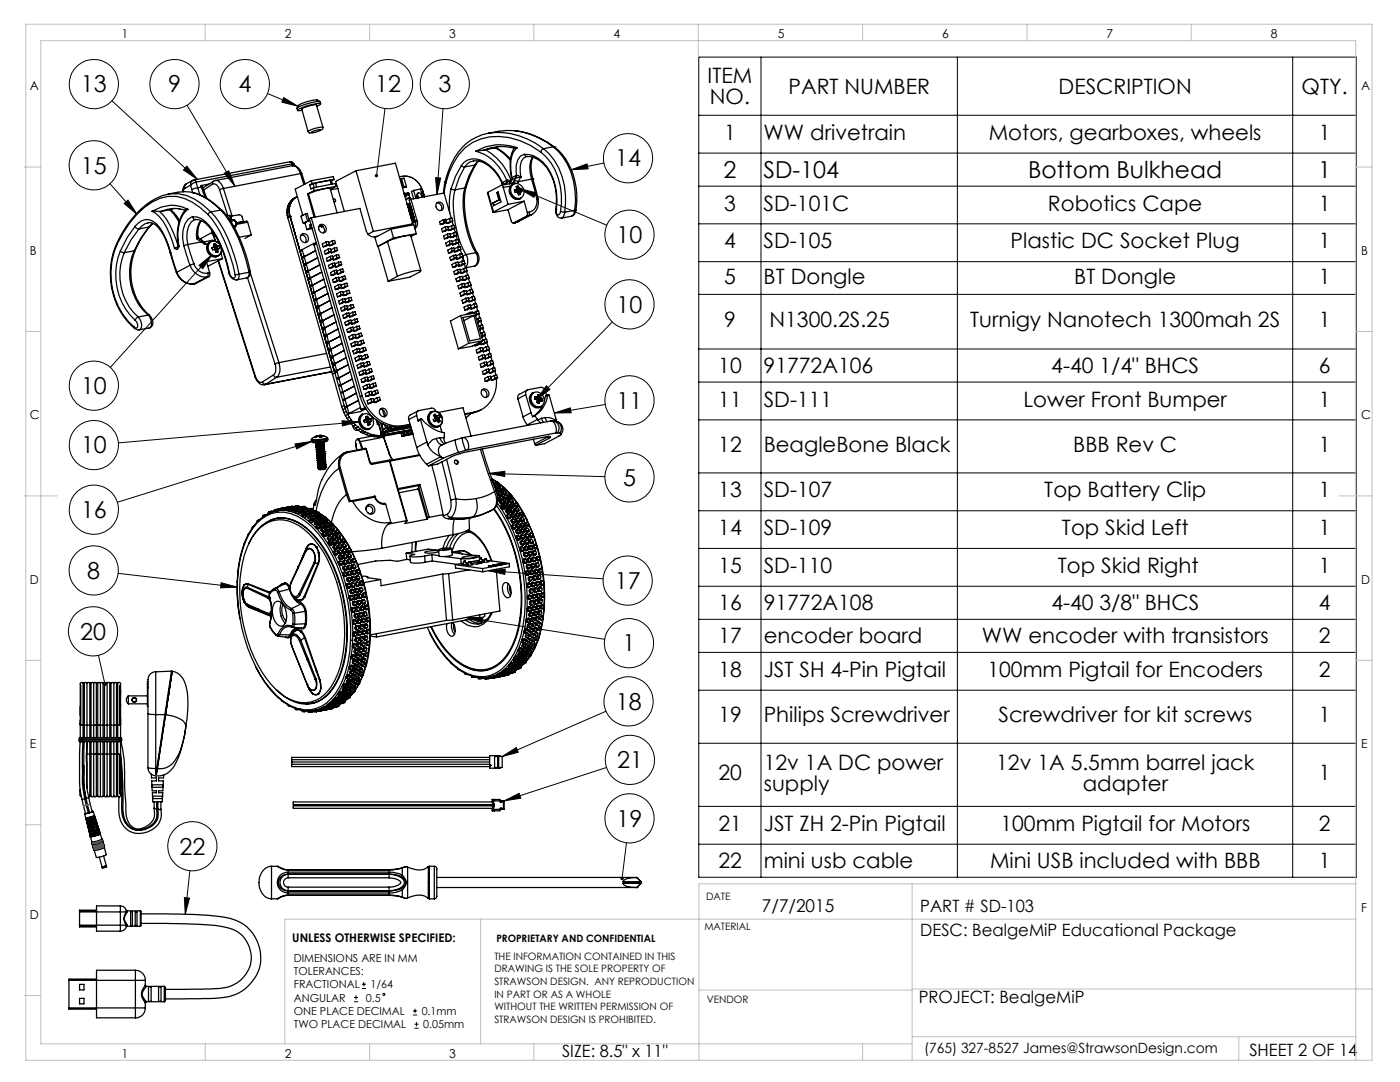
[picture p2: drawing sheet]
<svg xmlns="http://www.w3.org/2000/svg" width="279mm" height="216mm" viewBox="0 0 279 216" stroke-linecap="round" stroke-linejoin="round" font-family="sans-serif">
<defs><g id="words">
<g font-size="4.7">
<text x="16.2" y="18.4">13</text>
<text x="33.5" y="18.4">9</text>
<text x="47.6" y="18.4">4</text>
<text x="74.9" y="18.4">12</text>
<text x="87.5" y="18.4">3</text>
<text x="16.1" y="34.6">15</text>
<text x="122.8" y="33.2">14</text>
<text x="144.4" y="35.5">2</text>
<text x="152.4" y="35.5">SD-104</text>
<text x="205.2" y="35.5">Bottom Bulkhead</text>
<text x="263.1" y="35.5">1</text>
<text x="123.1" y="48.5">10</text>
<text x="123.1" y="62.4">10</text>
<text x="16.2" y="78.6">10</text>
<text x="123.1" y="81.5">11</text>
<text x="16.2" y="90.5">10</text>
<text x="124.4" y="96.9">5</text>
<text x="16.2" y="103.4">16</text>
<text x="17.4" y="115.5">8</text>
<text x="122.7" y="117.5">17</text>
<text x="16" y="127.6">20</text>
<text x="124.2" y="130">1</text>
<text x="122.9" y="141.6">18</text>
<text x="123.1" y="153.3">21</text>
<text x="123.1" y="164.9">19</text>
<text x="35.8" y="170.5">22</text>
</g>
<g font-size="4.2">
<text x="141.2" y="16.7">ITEM</text>
<text x="141.7" y="20.8">NO.</text>
<text x="157.4" y="18.7">PART NUMBER</text>
<text x="211.3" y="18.7">DESCRIPTION</text>
<text x="259.8" y="18.7">QTY.</text>
<text x="144.5" y="27.9">1</text>
<text x="152.4" y="27.9">WW drivetrain</text>
<text x="197.3" y="27.9">Motors, gearboxes, wheels</text>
<text x="263.2" y="27.9">1</text>
<text x="144.5" y="42">3</text>
<text x="152.4" y="42">SD-101C</text>
<text x="209.1" y="42">Robotics Cape</text>
<text x="263.2" y="42">1</text>
<text x="144.5" y="49.6">4</text>
<text x="152.4" y="49.6">SD-105</text>
<text x="201.7" y="49.6">Plastic DC Socket Plug</text>
<text x="263.2" y="49.6">1</text>
<text x="144.5" y="56.6">5</text>
<text x="152.4" y="56.6">BT Dongle</text>
<text x="214.4" y="56.7">BT Dongle</text>
<text x="263.2" y="56.6">1</text>
<text x="144.5" y="65.3">9</text>
<text x="153.6" y="65.3">N1300.2S.25</text>
<text x="193.6" y="65.3">Turnigy Nanotech 1300mah 2S</text>
<text x="263.2" y="65.3">1</text>
<text x="143.3" y="74.5">10</text>
<text x="152.4" y="74.5">91772A106</text>
<text x="209.8" y="74.5">4-40 1/4&quot; BHCS</text>
<text x="263.2" y="74.5">6</text>
<text x="143.4" y="81.1">11</text>
<text x="152.4" y="81.1">SD-111</text>
<text x="204.3" y="81.1">Lower Front Bumper</text>
<text x="263.2" y="81.1">1</text>
<text x="143.4" y="90.2">12</text>
<text x="152.4" y="90.2">BeagleBone Black</text>
<text x="214.2" y="90.2">BBB Rev C</text>
<text x="263.2" y="90.2">1</text>
<text x="143.4" y="99.3">13</text>
<text x="152.4" y="99.3">SD-107</text>
<text x="208.4" y="99.3">Top Battery Clip</text>
<text x="263.2" y="99.3">1</text>
<text x="143.4" y="106.8">14</text>
<text x="152.4" y="106.8">SD-109</text>
<text x="211.9" y="106.8">Top Skid Left</text>
<text x="263.2" y="106.8">1</text>
<text x="143.4" y="114.3">15</text>
<text x="152.4" y="114.3">SD-110</text>
<text x="211.1" y="114.3">Top Skid Right</text>
<text x="263.2" y="114.3">1</text>
<text x="143.4" y="121.8">16</text>
<text x="152.4" y="121.8">91772A108</text>
<text x="209.8" y="121.8">4-40 3/8&quot; BHCS</text>
<text x="263.2" y="121.8">4</text>
<text x="143.4" y="128.4">17</text>
<text x="152.4" y="128.4">encoder board</text>
<text x="196" y="128.4">WW encoder with transistors</text>
<text x="263.2" y="128.4">2</text>
<text x="143.4" y="135.1">18</text>
<text x="152.4" y="135.1">JST SH 4-Pin Pigtail</text>
<text x="197.1" y="135.1">100mm Pigtail for Encoders</text>
<text x="263.2" y="135.1">2</text>
<text x="143.4" y="144.1">19</text>
<text x="152.4" y="144.1">Philips Screwdriver</text>
<text x="199.3" y="144.1">Screwdriver for kit screws</text>
<text x="263.2" y="144.1">1</text>
<text x="143.4" y="155.7">20</text>
<text x="152.4" y="153.7">12v 1A DC power</text>
<text x="198.8" y="153.7">12v 1A 5.5mm barrel jack</text>
<text x="263.2" y="155.7">1</text>
<text x="152.4" y="157.8">supply</text>
<text x="216.1" y="157.8">adapter</text>
<text x="143.4" y="165.8">21</text>
<text x="152.4" y="165.8">JST ZH 2-Pin Pigtail</text>
<text x="199.7" y="165.8">100mm Pigtail for Motors</text>
<text x="263.2" y="165.8">2</text>
<text x="143.4" y="173.3">22</text>
<text x="152.4" y="173.3">mini usb cable</text>
<text x="197.6" y="173.3">Mini USB included with BBB</text>
<text x="263.2" y="173.3">1</text>
</g>
<text font-size="3.5" x="152.1" y="182.1">7/7/2015</text>
<g font-size="3.4">
<text x="183.7" y="182">PART # SD-103</text>
<text x="183.7" y="186.7">DESC: BealgeMiP Educational Package</text>
<text x="183.4" y="200.1">PROJECT: BealgeMiP</text>
<text x="112.2" y="211">SIZE: 8.5&quot; x 11&quot;</text>
<text x="249.3" y="210.7">SHEET 2 OF 14</text>
</g>
<text font-size="2.8" x="184.4" y="210.1">(765) 327-8527 James@StrawsonDesign.com</text>
<g font-size="2.5">
<text x="24.3" y="7.6">1</text>
<text x="56.8" y="7.6">2</text>
<text x="89.6" y="7.6">3</text>
<text x="122.4" y="7.6">4</text>
<text x="155.2" y="7.6">5</text>
<text x="188" y="7.6">6</text>
<text x="220.8" y="7.6">7</text>
<text x="253.6" y="7.6">8</text>
<text x="6" y="18">A</text>
<text x="271.7" y="18">A</text>
<text x="6" y="50.8">B</text>
<text x="271.7" y="50.8">B</text>
<text x="6" y="83.6">C</text>
<text x="271.7" y="83.7">C</text>
<text x="6" y="116.4">D</text>
<text x="271.7" y="116.4">D</text>
<text x="6" y="149.2">E</text>
<text x="271.7" y="149.2">E</text>
<text x="6" y="183.3">D</text>
<text x="271.7" y="182">F</text>
<text x="24.3" y="211">1</text>
<text x="56.8" y="211">2</text>
<text x="89.6" y="211">3</text>
</g>
<text font-size="2.4" x="58.3" y="187.9">UNLESS OTHERWISE SPECIFIED:</text>
<g font-size="2.2">
<text x="58.6" y="191.9">DIMENSIONS ARE IN MM</text>
<text x="58.6" y="194.6">TOLERANCES:</text>
<text x="58.6" y="197.2">FRACTIONAL</text>
<text x="73.9" y="197.2">1/64</text>
<text x="58.6" y="202.5">ONE PLACE DECIMAL</text>
<text x="58.6" y="199.9">ANGULAR</text>
<text x="73" y="199.9">0.5</text>
<text x="84.2" y="202.5">0.1mm</text>
<text x="58.6" y="205.2">TWO PLACE DECIMAL</text>
<text x="84.5" y="205.2">0.05mm</text>
</g>
<g font-size="2">
<text x="140.9" y="179.7">DATE</text>
<text x="140.6" y="185.6">MATERIAL</text>
<text x="98.7" y="191.5">THE INFORMATION CONTAINED IN THIS</text>
<text x="99.1" y="187.9">PROPRIETARY AND CONFIDENTIAL</text>
<text x="98.7" y="194">DRAWING IS THE SOLE PROPERTY OF</text>
<text x="98.7" y="196.6">STRAWSON DESIGN. ANY REPRODUCTION</text>
<text x="98.7" y="199.1">IN PART OR AS A WHOLE</text>
<text x="98.7" y="201.6">WITHOUT THE WRITTEN PERMISSION OF</text>
<text x="141" y="200.1">VENDOR</text>
<text x="98.7" y="204.1">STRAWSON DESIGN IS PROHIBITED.</text>
</g>
</g></defs>
<g fill="none" stroke="#000" stroke-width=".2">
<path d="M53.4 18.7l6.1 2.5M56.6 19.5l2.9 1.7-3.3-.8zM139.5 11.4h131.2v163.6h-131.2zM151.9 11.4v163.6M191.1 11.4v163.6M258 11.4v163.6M21.9 36.7l5.4 6.1M22.3 20.1l17.1 15.7M37.3 33.2l2.1 2.6-2.8-1.9zM37.3 21l9.6 16.1M44.8 34.6l.8-.5 1.3 3zM76.8 21.7l-1.7 13.4"/>
<path d="M86.9 35.5h1l-.7 3.3zM88.4 21.7l-1.2 17.1M103.7 37.6l3.2 .9-.4 .9zM103.7 37.6l17.4 7.3M114 33.9l3.2-1.2 .2 1zM120.5 32.5l-6.5 1.4M139.5 30.6h131.2M139.5 37.1h131.2M139.5 23h131.2M24.8 40.6l.7-.7 1.8 2.9zM39.7 53l2.6-2.2-1.8 2.8zM42.3 50.8l-20.3 22.5"/>
<path d="M139.5 44.7h131.2M139.5 52.2h131.2M139.5 58.7h131.2M109 77l.7 .7-2.6 2zM122.2 64.2l-15.1 15.5M139.5 69.6h131.2M139.5 76.2h131.2M58.9 88.6l3.3-.5-3 1.5zM62.2 88.1l-38.8 12.1M68.3 84l3.3 .2-3.3 .8zM71.6 84.2l-48 4.2M97.4 94.5l3.4-.4-.1 1z"/>
<path d="M97.4 94.5l23.3 .6M110.6 82.4l3.2-1 .2 1zM120.8 80.7l-10.2 1.7M139.5 83.8h131.2M139.5 94.4h131.2M23.6 114.4l23.7 2.8M44.1 116.3l3.2 .9-3.3 .1zM97.5 113.9l3.3-.3v1zM97.5 113.9l22.9 1.6M139.5 101.9h131.2M139.5 109.4h131.2M139.5 117h131.2"/>
<path d="M19.6 130.8l1.4 5.8M93 123.2h3.4l-.2 1zM93 123.2l27.7 4.4M139.5 123.6h131.2M139.5 130.2h131.2M139.5 137.7h131.2M100.2 151l2.8-1.8 .4 .9zM100.6 159.8l3-1.5 .3 1zM120.9 141.9l-20.7 9.1M121 153.1l-20.4 6.7M139.5 148.3h131.2M36.8 179.1l1 .1-.8 3.2z"/>
<path d="M37.9 173.7l-.9 8.7M125 168.2l-.9 7.1M139.5 160.9h131.2M139.5 168.5h131.2M70.7 199.9h.8M70.7 199h.8M71 198.6v.9M72.2 197.2h.8M72.2 196.4h.8M72.6 196v.8M82.4 202.5h.9M82.4 201.7h.9"/>
<path d="M82.7 205.2h.8M82.7 204.4h.8M82.8 201.3v.8M83.1 203.9v.9"/>
<circle cx="18.7" cy="16.8" r="4.9"/>
<circle cx="34.8" cy="16.8" r="4.9"/>
<circle cx="48.9" cy="16.8" r="4.9"/>
<circle cx="77.4" cy="16.8" r="4.9"/>
<circle cx="88.8" cy="16.8" r="4.9"/>
<circle cx="18.7" cy="33" r="4.9"/>
<circle cx="125.3" cy="31.6" r="4.9"/>
<circle cx="125.6" cy="46.8" r="4.9"/>
<circle cx="18.7" cy="77" r="4.9"/>
<circle cx="125.6" cy="60.7" r="4.9"/>
<circle cx="125.6" cy="79.9" r="4.9"/>
<circle cx="18.7" cy="88.8" r="4.9"/>
<circle cx="125.6" cy="95.3" r="4.9"/>
<circle cx="18.7" cy="113.8" r="4.9"/>
<circle cx="18.7" cy="101.7" r="4.9"/>
<circle cx="125.3" cy="115.8" r="4.9"/>
<circle cx="18.6" cy="126" r="4.9"/>
<circle cx="125.4" cy="139.9" r="4.9"/>
<circle cx="125.5" cy="128.3" r="4.9"/>
<circle cx="125.7" cy="151.6" r="4.9"/>
<circle cx="38.4" cy="168.9" r="4.9"/>
<circle cx="125.6" cy="163.3" r="4.9"/>
<circle cx="76.6" cy="198.4" r=".21"/>
</g>
<g fill="none" stroke="#c0c0c0" stroke-width=".2">
<path d="M5.2 4.8h268.6v206.8h-268.6zM41 4.8v3.3M73.8 4.8v3.3M106.5 4.8v3.3M139.3 4.8v6.6M172.2 4.8v3.3M205 4.8v3.3M237.7 4.8v3.3M4.9 33.3h3.2M270.5 33.3h3.3M5.2 66.1h2.9M270.5 66.1h3.3"/>
<path d="M4.9 99h6.5M267.3 99h6.5M5.2 131.8h2.9M270.5 131.8h3.3M5.2 164.6h2.9M182 176.4v35.2M270.6 176.4h-131.1v35.2M4.9 198.6h3.2M95.9 183.4v24.9M139.5 197.6h42.5M182 197.3h91.8M270.6 183.4h-213.8v24.9"/>
<path d="M41 208.3v3.3M73.8 208.3v3.3M106.5 208.3v3.3M172.2 208.3v3.3M182 208.3h-173.9v-200.2h262.4l.1 203.5M182 206.9h88.6M247.2 206.9v4.7"/>
</g>
<path d="M86.9 35.5h1l-.7 3.3zM93 123.2h3.4l-.2 1zM44.1 116.3l3.2 .9-3.3 .1zM114 33.9l3.2-1.2 .2 1zM103.7 37.6l3.2 .9-.4 .9zM37.3 33.2l2.1 2.6-2.8-1.9zM44.8 34.6l.8-.5 1.3 3zM56.6 19.5l2.9 1.7-3.3-.8zM74.9 34.8a.32 .32 0 0 0-.1 .4 .32 .32 0 0 0 .3 .2v-.3v.3a.34 .34 0 0 0 .4-.4 .34 .34 0 0 0-.6-.2zM24.8 40.6l.7-.7 1.8 2.9zM39.7 53l2.6-2.2-1.8 2.8zM109 77l.7 .7-2.6 2zM110.6 82.4l3.2-1 .2 1zM58.9 88.6l3.3-.5-3 1.5zM97.5 113.9l3.3-.3v1zM97.4 94.5l3.4-.4-.1 1zM68.3 84l3.3 .2-3.3 .8zM20.7 136.3l-.1 .2a.33 .33 0 0 0 .4 .4v-.3v.3a.34 .34 0 0 0 .3-.5 .34 .34 0 0 0-.6-.1zM123.9 175.1a.36 .36 0 0 0 .2 .5v-.3v.3a.34 .34 0 0 0 .3-.4 .34 .34 0 0 0-.5-.1zM100.2 151l2.8-1.8 .4 .9zM100.6 159.8l3-1.5 .3 1zM36.8 179.1l1 .1-.8 3.2z" fill="#000"/>
<g fill="none" stroke="#000" stroke-width=".25">
<path d="M33.5 38.7a9.6 9.6 0 0 1 5.6-.1 13.4 13.4 0 0 1 5 3.3M36.9 37.6l-.3 .6M37.2 36.7a1.58 1.58 0 0 0-.7 1.6M37.2 36.7l-.3 .3v.6M38 37l-1.1 .6M38 37l.3 .8M38.3 37.8l.2 .6M38.5 36l-1.3 .7M38.6 38.5l.5 .1M38.7 35.9a.9 .9 0 0 0-.7 1.1M38.7 35.9l.4 .4M38.7 35.9h.1"/>
<path d="M39.1 36.3l-.6 .3-.5 .4M39.1 36.3l.3 1.2M39.3 38.7a13.1 13.1 0 0 1 5 3.4M39.4 37.5l-1.1 .3M39.4 37.5l.6 1.5M40.1 37h.3v.3M40.1 37l.1 .3M40.2 37.3l.8 2.2M40.2 37.3h.2M40.2 37.3l-.8 .2M40.4 37.3l.9 2.4M41.7 36.7l-1.6 .3"/>
<path d="M42.4 36.8a1.17 1.17 0 0 1 1.4 1.1M42.4 36.8l-1.8 1.1M42.6 36.2l-.2 .6M42.6 36.2l-2.1 1.3M43 36l-.4 .2M43 36a1.77 1.77 0 0 1 1.6 1.6M43.8 37.9l1.7 5.1M44.6 37.6l-.8 .3M44.6 37.6l1.7 5.5M57.9 32.3a.68 .68 0 0 1 .8 .5M57.9 32.3l.4 .4M57.9 32.3l-19.2 3.6"/>
<path d="M58.2 39.9l-.2 .2M58.3 32.7l.4 .1M58.3 32.7l-19.2 3.6M58.3 32.7l.1 .4M58.4 33.1a1.85 1.85 0 0 1 1.8 1.5M58.5 39.9l-.3 .3M58.5 39.9l-.5 .2M58.5 39.7l-.3 .2M58.7 32.8l.1 .3M58.7 39.7l-.2 .2M58.7 39.7l-.5 .2M59 39.4l-.3 .3"/>
<path d="M59 39.4l-.5 .3M59.3 21.6l.1 .4M59.3 39.3l-.3 .1M59.3 39.3l-.8 .4M59.3 39.2v.1M60 34.6l-.6-1.1a1.12 1.12 0 0 0-1.1-.4l-15.3 2.9M60 34.6h.2M60 34.6l-15.4 3M60 34.6l.6 2.2M60.2 34.6l.7 2.1M61.4 38.7l1.3 4.6M61.5 26.2a5.3 5.3 0 0 1 2.9-.8l.1 .2a3.5 3.5 0 0 1-2.9 .9z"/>
<path d="M61.6 38.7a10.5 10.5 0 0 1 4.3-1.1l1.4 4.9M61.6 38.7l1.3 4.6M61.6 38.7h-.2M61.8 36.9l.3 .8 .4-.2M62.1 36.1l.2 .5M62.1 36.1l-3.2 1.6 1.5 5.3M62.3 36.6l-.5 .3M62.5 36.8l-.7 .1M62.5 36.8l.2 .6M62.5 37.5l.2 .5M62.7 38l-1.3 .7M63 36.5l2.9-.6 .2 .9"/>
<path d="M63 36.5l-.5 .3M63 36.5l.2 .8M63.2 21.2l.6-.3 .2-.2a9.1 9.1 0 0 0-4.6 1.3h.9M63.9 20.2a2.19 2.19 0 0 0-2.3 0l-1.2 .4a1.6 1.6 0 0 0-1.1 1M64 25.9l-1.8 .5M64 20.7l-.1-.4a9.1 9.1 0 0 0-4.6 1.3M64.5 25.4l-1.4-4.4a5 5 0 0 0-2.9 .8l1.3 4.4M66.1 36.1h-.2M66.1 36.1l.3 .6M66.5 39.8a.26 .26 0 0 1 .4 .1 .26 .26 0 0 1-.3 .4M66.7 35.8l-4.4 .8M66.7 35.8l-.6 .3"/>
<path d="M66.7 35.8l-.2-.6-4.4 .9M67.1 37.2l-4.4 .8M67.1 37.2l-1.2 .6M67.1 37.2l-.2-.6-4.4 .9M67.4 37.6l-1.4 .3M67.4 37.6l1.3 4.6M71 34.1l7.9-1.5 3.5 12.1M71 34.1l3.5 12.1M71 34.1l-4 2.1 .4 1.4M79.7 35.3a3.8 3.8 0 0 1 4.7 2.8M80 35.8l.4 1.6M80.2 35.7l.4 1.6"/>
<path d="M80.2 35.7l-.2 .1M80.2 35.6l-.2 .2M80.2 35.6v.1M80.2 35.6h.4l.5 1.7M80.4 37.4h.1M80.6 37.3h.1M80.6 37.3l-.2 .1M80.7 37.3l-.2 .1M80.7 38.9l.3 .2M80.7 38.9h.1M80.7 38.5l.1 .1M80.8 39l.2 .1"/>
<path d="M80.8 38.6l-.1 .2M80.8 38.6h.1M80.8 38.6l-.1 .3M80.8 38.6v-.1l-.2 .1M80.9 37.4h.1M80.9 37.4h-.4M81 39v.1M81.1 37.3l-.2 .1M81.1 37.3h-.4M81.2 38.8l-.2 .3M81.2 38.8h.1M81.2 38.8l-.1 .3h-.3"/>
<path d="M81.2 38.7v.1M81.2 38.7h.1M81.3 38.7l-.1 .1M81.4 38.5l.3 .2M81.4 38.5l-.4 .6M81.4 38.5l.2 .2M81.4 38.6l-.2 .1M81.4 38.6l-.1 .1M81.4 38.6l.2 .1v.3M81.6 38.7v.3M81.6 38.7h.1M81.7 38.7l-.1 .3"/>
<path d="M81.7 39.4h.1M81.7 39.5h.1M81.7 39.5l-.7 .2M81.8 39.4v.2M81.8 39.4l-.1-.1v.2M81.8 39.4l.1 .2-.9 .2M81.8 39.4h.1M82 39.8l-.3 .2 1.2 4.3M82 39.8l1.3 4.3M82 39.8l6.6-1.3 1.5 5M82.6 38l-.5 .2 .5 1.5M82.6 38l.4 1.6"/>
<path d="M82.6 38l1.3-.3 .5 1.6M83.2 39.1l.1 .2M83.3 39.3l.1 .2M83.3 39a.38 .38 0 0 1 .3-.5 .38 .38 0 0 1 .5 .3v.6M83.3 39l.1 .2M83.3 39l-.1 .1M83.4 39.2l.2 .3M83.4 39.2l-.1 .1M83.5 38.5l-.2 .1-.1 .5M84.4 38.1l.3 1.2zM88.8 36.2l.2 .3M89 36.5l-.3 2.1"/>
<path d="M90 37.7l.8 .2M90 37.7a14.3 14.3 0 0 0-.3 4.8M90.8 37.9a18.4 18.4 0 0 0 .7 9.5l.4 1.2 1.1 2.2M92.1 33.1a3.3 3.3 0 0 1 4.7-.8 8.6 8.6 0 0 1 3.5 4.1M92.1 33.1l-1.2 2.1-.9 2.5M92.1 33.1l.3 .2h.3M92.7 33.3l-1 2.1-.9 2.5M92.7 37.5a20.1 20.1 0 0 0 2.3 12.9M92.7 37.5l-1.9 .4M93 37.3a20.1 20.1 0 0 0 2.3 13.3M93 37.3l-.3 .2M94.2 27.8a13.6 13.6 0 0 0-5.7 10.2v.6"/>
<path d="M94.4 27.8a11.6 11.6 0 0 1 10.8-.1l1.7 .9 1.6 1.1M94.5 32.1a5.7 5.7 0 0 1 5.1 3.3l.6 1.2v.3M94.5 32.1l-.6 .2-.7 .4-.5 .6M94.7 32.9l-1.1 2.2-.9 2.4M94.7 32.9l-2 .4M95 30.2a9.5 9.5 0 0 1 6.1 5.8M95 32.8a17.8 17.8 0 0 0-1.9 4.5M95.2 32.3l.4-.2-.9 .8zM96.6 30l-1.6 .2M96.9 29.9l-.3 .1M96.9 29.9a11.3 11.3 0 0 1 5.1 6M97.4 38.4l-.1 .2 1.1 3.8"/>
<path d="M97.4 38.4l1.1 3.9M97.4 26.6a13.8 13.8 0 0 1 11.5 1.7l1.5 1M98.8 29.5a9.6 9.6 0 0 1 3 2.5M98.9 29.5a9.6 9.6 0 0 1 3 2.2M99.2 38.5l.4 1.4M99.2 38.5l.2-.2 .6 2-1.5 .8-.1-.6M99.3 38.4l.4 1.5M99.3 38.4l-.1 .1M99.4 38.3l-.1 .1M99.5 29.2l-2.6 .7M99.6 39.9l-1.2 .6M99.6 39.9h.1"/>
<path d="M99.7 39.9l-1.2 .6M100.3 36.4v.5M100.3 36.4l-.1 .3M100.3 36.9h-.1M100.3 36.4h.1M100.4 37.4a.36 .36 0 0 0-.4-.4l-2.6 1.4M100.4 37.4l1 3.4M101.1 36v.4M101.1 36l-.8 .4M101.1 36h.1M101.1 36.4l-.8 .5M101.2 36v.4"/>
<path d="M101.2 36l.8 .1M101.2 36.4l-.2 .4M101.2 36.4h-.1M101.8 29.4l.8 .2M101.8 37.1l-1.4 .3M101.9 36.2l-.7 .2M102 29.4a8.9 8.9 0 0 0-5.4 .6M102 35.9l-.3 .8zM102.1 35.9h.1M102.1 35.6l-.1 .3M102.1 37.1a1.36 1.36 0 0 1 2.4 .5 1.32 1.32 0 0 1-.6 1.9 1.32 1.32 0 0 1-1.8-.9l-.2-1zM102.1 35.5v.4"/>
<path d="M102.1 35.5v.1M102.2 35.5l-.1 .4M102.2 35.5h-.1M102.3 36.5l.3 .1M102.3 36.5l-2.3 .5M102.3 36.5l-.1 .1M102.5 36.4l-.2 .1M102.5 36.4l.4 .2M102.5 36.4l-.4 .2M102.6 29.6a8.2 8.2 0 0 0-.5 6M102.6 36.1h.4l.4 .2M102.6 36.1l-.1 .3"/>
<path d="M102.7 36.6a1.64 1.64 0 0 0-.9 1.8 1.64 1.64 0 0 0 1.6 1.3l.5-.1a1.64 1.64 0 0 1-2.1-.8 1.64 1.64 0 0 1 .6-2.1M102.8 26.1a15.2 15.2 0 0 1 7.9 3.3M102.9 35.5l-.3 .6M102.9 35.5h.1M102.9 35.5l-.8 .4M103 35l-.1 .5M103 35l-.8 .5M103 37.8a.29 .29 0 0 0-.3 .4 .29 .29 0 0 0 .5 .1l.2 .2M103 37.8h.1M103 37.8l-.3 .3M103 37.8l.2 .1M103.1 35h.3l.6 .3"/>
<path d="M103.1 35l-.1 .5M103.1 35h-.1M103.1 37.7l-.1 .1M103.2 37.6h.1M103.2 37.6v.1M103.2 37.7h-.1M103.2 37.9v.1M103.2 38h.1M103.3 29.5a3.7 3.7 0 0 0-1.4 3.3l.3 2.7M103.3 29.5a10.2 10.2 0 0 0-8.3 .7M103.3 29.5l-.7 .1M103.3 38h.1"/>
<path d="M103.4 37.1l.2 .4M103.4 37.1a.25 .25 0 0 0-.4 .1 .25 .25 0 0 0 .2 .4M103.4 38.5a.27 .27 0 0 0 .1 .4 .27 .27 0 0 0 .4-.1M103.4 38.5h.1M103.4 37.1l-.3 .4M103.4 36.3l-.2 .3M103.4 38.3v.1M103.5 38l.1 .3M103.5 38h-.2M103.6 37.5v.1M103.6 37.5h.1M103.6 37.5l-.5 .2"/>
<path d="M103.6 37.5l-.4 .2M103.6 37.6h.1M103.6 37.6l-.4 .3M103.7 37.6l.1 .1M103.7 37.6l-.5 .4M103.8 37.7h.1M103.8 37.7l-.5 .3M103.8 38.4l.1 .4M103.8 38.4h.1M103.8 38.4l-.4 .2M103.9 38.2l-.1 .2M103.9 38.2h.1"/>
<path d="M103.9 38.8h-.4M103.9 38.2l-.5 .2M103.9 38.2l-.5 .1M104 35.3l-.6 1M104 35.3l-1 .2M104 38.1l-.6 .2M104 38.1l-.1 .1M104.1 37.6l.1 .5h-.2M104.1 37.6l-.3 .1M104.1 37.6l-.6 .4M104.6 30.8a5.8 5.8 0 0 1 5.3 3.6 12.4 12.4 0 0 1 1.1 7.4M104.6 30.8l-.7 .4a4.5 4.5 0 0 0-.8 3.8"/>
<path d="M104.6 30.8l.2 .3 .4 .1M105 31.3l-.5 .2a4.4 4.4 0 0 0-.5 3.8M105.2 31.2a5.2 5.2 0 0 1 4.5 3.2 11.5 11.5 0 0 1 1.2 7.4M105.2 31.2l-.1 .1M106.1 35.7l1 4M106.1 35.7h.3M106.1 35.7l-2.7 .6M106.3 31.4a5.2 5.2 0 0 0-.2 4.3M106.4 35.7l1 4M106.4 35.7h.1M106.4 31.4a5.8 5.8 0 0 0 0 4.3M107.1 39.7a2.12 2.12 0 0 1-1.5 2.6"/>
<path d="M107.1 39.7h.3M107.4 39.7a2.82 2.82 0 0 1-1.3 3.1M107.9 30.3a13.3 13.3 0 0 0-11.9-2.6 9.1 9.1 0 0 0-5.5 4.8l-.9 1.9-.6 2.1M107.9 30.3a12.5 12.5 0 0 1 4 11.9M108.5 29.7a13.6 13.6 0 0 1 4.2 12.6M108.5 29.7l-.4 .2-.2 .4M110.4 29.3a13.7 13.7 0 0 1 4.3 12.7M110.4 29.3l.3 .1M110.4 29.3l-1.9 .4M110.7 29.4a12.8 12.8 0 0 1 4.4 10.9l-.2 1.6M110.7 29.4h.1M23.3 48.6v.2"/>
<path d="M23.3 48.6a14.7 14.7 0 0 0 3.6 16.9M23.3 48.8a14.5 14.5 0 0 0 3.5 16.5M24 50.1a12.6 12.6 0 0 0 3 13.8M24 50.1l.3 .2 .5 .1M24.8 50.4a11.5 11.5 0 0 0 2.8 12.9M26.8 50.1a11.2 11.2 0 0 0 2.8 12.8M26.8 50.1l-2 .3M27 45.2a2.79 2.79 0 0 1 4.9 .2 16.6 16.6 0 0 1 2.2 5M27 45.2l-1.6 2.2-1.4 2.7M27 45.2l.2 .3 .5 .2M27 49.9a11.6 11.6 0 0 0 2.8 13M27 49.9l-.2 .2"/>
<path d="M27.7 45.7a2.3 2.3 0 0 1 3.5-.8 11.1 11.1 0 0 1 2.8 5.6M27.7 45.7l-1.6 2.2-1.3 2.5M29.7 45.3l-1.5 2.1-1.4 2.7M29.7 45.3l-2 .4M29.9 45.2a19.7 19.7 0 0 0-2.9 4.7M29.9 45.2l-.2 .1M30.3 40.1a19.6 19.6 0 0 0-7 8.5M30.3 42.2a6.5 6.5 0 0 1 3 3.2l1.1 2.6 .4 1.5M30.3 42.2h1.5M30.4 40a8 8 0 0 1 10.1 .9l1.6 1.4M30.5 44.6l-.8 .7M30.6 44.6l-.7 .6"/>
<path d="M31.8 42.2h.3M31.8 42.2a14.4 14.4 0 0 1 3.8 7.1l-.8 .2M33.9 41.9a7.8 7.8 0 0 1 1.8 2.4M33.9 41.9l-1.8 .3M34 50.5l1.2 3.9M34.1 50.4l1.2 3.9M34.1 50.4l-.1 .1M34.1 41.9l1.1 1.2 .6 .9M34.7 41.6l-.8 .3M34.8 49.5l.6 .2M35.2 54.4a3.4 3.4 0 0 0 3.5 2.3M35.3 54.3a3.2 3.2 0 0 0 3.4 2.3"/>
<path d="M35.3 54.3l-.1 .1M35.4 49.7h.1M35.6 49.1v.3M35.7 49.1l-.3 .6M35.7 49.1h-.1M35.7 41.7l1.3 .3M35.9 41.7a6.2 6.2 0 0 0-3.8 .5M36.7 49l1.2 3.9M37.5 48.8l-.8 .2M37.5 48.8l1.2 3.8M37.5 41.8h-.4a8.3 8.3 0 0 0-1.5 7.3M37.5 41.8a6.2 6.2 0 0 0-2 5.2l.2 2.1"/>
<path d="M37.5 41.8a7 7 0 0 0-7.2 .4M37.9 52.9a3.3 3.3 0 0 0 3.4 2.3M37.9 52.9l-2.6 1.4M38.5 43.3a3.8 3.8 0 0 1 3.3 1.7 22.5 22.5 0 0 1 4 9.5M38.5 43.3a2.8 2.8 0 0 0-2 2.7l-.1 1.5 .3 1.5M38.5 43.3a.54 .54 0 0 0 .6 .5h-.2M38.7 52.6l-.8 .3M38.7 52.6a2.54 2.54 0 0 0 2.8 1.9M38.7 56.6v.1M38.8 43.9a3.5 3.5 0 0 0-1.5 3.6l.2 1.3M39 43.8a3.3 3.3 0 0 1 2.7 1.5 21.1 21.1 0 0 1 3.9 9.1M39.1 56.6l-.4 .1"/>
<path d="M39.1 56.6h-.4M39.3 47.6l.9 .7M39.5 47.2l.2 .3M39.5 47.2l-.2 .4M39.7 47.5l-.4 .1M39.7 47.5l.6 .4M40.1 44a4.5 4.5 0 0 0-.8 3.6M40.2 44l-.1 .2a5 5 0 0 0-.6 3M40.2 48.3l-2.7 .5M40.2 48.3l.6 .5M40.3 47.9l-.1 .4M40.3 47.9l.3 .3"/>
<path d="M40.6 48.2h.2M40.6 48.2l.2 .6M41.3 55.2l-2.6 1.4M41.5 54.5v.5l-.2 .2M41.5 48.6l-.7 .2M41.5 42.8a26 26 0 0 1 5.4 12M41.5 42.8a11.5 11.5 0 0 0-6.3-3.6 8.4 8.4 0 0 0-6.4 2.2 20.9 20.9 0 0 0-5.5 7.4M41.7 48.4a1.6 1.6 0 0 1 2.3 .6 1.6 1.6 0 0 1-.8 2.2 1.76 1.76 0 0 1-1.6-1 1.76 1.76 0 0 1 .1-1.8zM41.7 55.2h-.4M41.7 55.2l-2.6 1.4M41.8 54.4l-.1 .8M41.8 54.4l-.3 .1"/>
<path d="M42 48.2a1.64 1.64 0 0 0-.6 2.1 1.64 1.64 0 0 0 2.1 .8M42.1 42.3l-.3 .1-.3 .4M42.1 42.3a25.1 25.1 0 0 1 5.6 12.4M42.2 45.9l.1 .6 .4 .7M42.3 46.4l-2.4 1.3M42.3 46l.2 .7M42.4 46.1l.5 2M42.4 46.2l.6 1.9M42.7 49.3h.1M42.7 49.3a.29 .29 0 0 0-.4 .3 .29 .29 0 0 0 .5 .2M42.7 49.3l-.4 .3M42.7 49.3l.1 .1"/>
<path d="M42.8 49.2h.1M42.8 49.2l-.1 .1M42.8 49.4h.1M42.8 49.8l.2 .2M42.8 49.8h.1M42.8 49.4l.1 .1M42.9 48.1l-.6-.2-1.5 .4h.1l-.1 .5M42.9 47.9l-.2 .1M42.9 49.5h.1M43 50h.1M43 50a.29 .29 0 0 0 .1 .4 .29 .29 0 0 0 .4-.1M43 48.6l.2 .4"/>
<path d="M43 48.6a.24 .24 0 0 0-.4 .1 .24 .24 0 0 0 .2 .3v.2M43 48.6l-.3 .4M43 49.8h.1M43.1 50.3h.4M43.1 49.5l.1 .2M43.1 49.5h-.1M43.2 49l.1 .1M43.2 49h.1M43.2 49l-.4 .2M43.3 49.1h.1M43.3 49.1l-.5 .3M43.4 49.1h.1"/>
<path d="M43.4 49.1l-.5 .4M43.4 49.9l.1 .4M43.4 49.8v.1M43.4 49.1l-.4 .4M43.4 49.8l-.4 .3 .4-.2M43.5 49.7l-.1 .1M43.5 49.7h.1M43.5 49.7l-.5 .1M43.5 49.7l-.5 .2M43.5 49.6v.1M43.5 52.1l7.4 23.1M43.5 49.6h.1"/>
<path d="M43.6 49.6l-.6 .2M43.6 48.2l-.2 .1M43.6 52l7.4 23.1M43.7 49.1l.1 .5h-.2M43.7 49.1h-.3M43.7 49.1l-.6 .4M43.8 48.4h-.3M44.1 41.9h.1a12.8 12.8 0 0 1 3.4 5.1l1.4 3.7 .9 3.4M44.1 41.9a27.5 27.5 0 0 1 5.6 12.4M44.1 49.1a1.32 1.32 0 0 0-1.8-.9 1.32 1.32 0 0 0-.6 1.9 1.33 1.33 0 0 0 1.2 1 1.33 1.33 0 0 0 1.3-1l-.1-.7M44.1 41.9l-2 .4M44.1 50.5l.3 1.1"/>
<path d="M44.4 51.6l-3.2 .6 .6 2.2M44.4 51.6l-2.9 1.6M45.6 54.4a1.61 1.61 0 0 0 1.6 1.4M45.6 54.4h.1M45.6 54.4l.2 .1M45.8 54.5l.2 .5a.69 .69 0 0 0 .8 .5l.2-.4-.1-.3M45.8 43h.1l.3 .9M45.8 43l-.5 .1M45.8 43l.2 .9M46 44.1a.66 .66 0 0 1 1.1 .2M46 43.1l1.7-.3 .3 .1 .3 .3 .3 1M46 43.1v.1"/>
<path d="M46 43.1l.2 .8M46.1 43.9l-.2 .1 .2-.1M46.3 44.1l.4-.2 .4 .4M46.3 44.1l-.2 .2M46.7 44a.57 .57 0 0 1 .5 .6 .57 .57 0 0 1-.6 .5M46.7 44a.65 .65 0 0 1 .5 .6 .65 .65 0 0 1-.4 .6M46.7 44l-.4 .1M47.1 44.3a.82 .82 0 0 1-.4 1.1M47.7 54.7l-.8 .1M47.7 54.7v.2a.72 .72 0 0 1-.5 .9M48.6 44.2v.1M48.6 44.2l-1.4 .3"/>
<path d="M49.2 55.5l-2 .3M49.4 55.4l5.5 17.2M49.4 44.3l-.2-.2-2 .4M49.4 44.3l.8 2.6M49.4 44.3l-2.2 .5M49.7 54.3a.9 .9 0 0 1-.5 1.2M49.7 54.3l-2 .4M49.9 54.1a1.03 1.03 0 0 1-.7 1.4M49.9 54.1l-.2 .2M50 54.5l5.7 17.9M50.2 46.9l-2.5 .4M50.2 46.9l-1.3 .7"/>
<path d="M57.3 42.2v.4M57.3 42.6v.4M57.3 41.8v.4M57.3 43l.1 .4M57.4 41.5l-.1 .3M57.4 43.4l9 31.2M57.5 41.1l-.1 .4M57.6 40.7l-.1 .4M57.7 42v.4M57.7 42l-.4 .2M57.7 42.4l.1 .4M57.7 41.6v.4"/>
<path d="M57.7 42.4l-.4 .2M57.7 41.6l-.4 .2M57.8 42.8l-.5 .2M57.8 42.8l.1 .4M57.8 40.4l-.2 .3M57.8 41.2l-.1 .4M57.8 41.2l-.4 .3M57.9 43.2h.1M57.9 43.2l10.8 37.7M57.9 43.2l-.5 .2M57.9 40.8l-.1 .4M57.9 40.8l-.4 .3"/>
<path d="M58 40.1l-.2 .3M58.1 40.5l-.2 .3M58.1 40.5l-.5 .2M58.2 40.2l-.1 .3M58.2 40.2l-.4 .2M60.1 46.8a.99 .99 0 0 1 .8 1.6M60.2 50h.1l.4 1.1-.2 .1 .1 .1M60.2 46.7a.92 .92 0 0 1 1.3 .5 .92 .92 0 0 1-.5 1.2 1 1 0 0 1-.9-.6 1 1 0 0 1 .1-1.1zM60.4 50h-.2M60.4 42.9l-.2 .1-.1 .3 .3 1.1 .2 .2h.3M60.6 51.3v.1M60.6 51.4h.1l.4 1.1-.2 .1 .1 .3"/>
<path d="M60.7 51.4h-.1M60.9 44.5l.3 1.3M60.9 44.5l-.3 .1M61 42.7l.3-.1 .4 1.4M61 42.7l.4 1.4M61 42.7l-.9 .4M61 52.9l.1-.1 .4 1.1-.2 .1 .1 .2M61.2 52.8l-.2 .1M61.4 54.2v.1l.2-.1 .3 1.2h-.2l.1 .3M61.4 44.1l-.9 .4M61.7 44l-.3 .1M61.7 44l-.8 .5"/>
<path d="M61.8 55.7l.2-.1 .3 1.2h-.1v.2M61.8 44.9l.1 .5M61.9 45.4l-.7 .4M62 55.7h-.2M62.1 44.8l-.3 .1M62.1 44.9h-.3M62.1 43.5l9.7-1.9 1.3 4.5a1.62 1.62 0 0 0 2.3 1M62.1 43.5l10.2 35.5M62.1 43.5l-.4 .1 10.2 35.6M62.2 57v.1M62.2 57.1l.2-.1 .3 1.2-.2 .1 .1 .3M62.2 45.4h-.3"/>
<path d="M62.3 45.6l-1.1 .2M62.4 57.1h-.2M62.6 48.6l.1 .3M62.6 48.6l-2.5 1.3 .1 .1M62.6 58.6l.2-.1 .3 1.1-.1 .1v.3M62.8 58.5l-.2 .1M63 50l-2.4 1.3M63 60l.2-.1 .3 1.1-.1 .1v.2M63.1 48.5l-.5 .1M63.2 48.6l-.5 .3 9.4 32.8M63.2 59.9l-.2 .1M63.4 51.4l-2.4 1.3"/>
<path d="M63.7 45.2h.1M63.8 44.9a.97 .97 0 0 1 .8 1.6M63.8 52.8l-2.4 1.4M63.9 44.9a.88 .88 0 0 1 1.1 .4 .88 .88 0 0 1-.4 1.2 .95 .95 0 0 1-.9-.6 .95 .95 0 0 1 .2-1zM64.1 45l-.5 .2 .5-.1M64.1 45h.1M64.1 45v.3M64.2 54.3l-2.4 1.3M64.4 45.2l-.3 .1M64.5 45.2l-.4 .1M64.6 55.7l-2.4 1.3M65 57.1l-2.4 1.3"/>
<path d="M65.1 48.3l-.8 .4 .2 .5M65.1 48.3l.1 .6M65.1 48.3l.4-.1 .2 .6M65.2 48.9l-.7 .3M65.4 58.6l-2.4 1.2M65.5 49.7l-.8 .4 .2 .6M65.5 49.7l.5-.1 .1 .6M65.5 49.7l.2 .6M65.7 48.8v.2M65.7 50.3l-.8 .4M65.7 48.8l-.7 .4h-.5M65.7 48.8l-.5 .1"/>
<path d="M65.8 60l-2.4 1.3M65.9 51.2l-.7 .3 .1 .6M65.9 51.2l.5-.2 .1 .6M65.9 51.2l.1 .5M66 51.7l-.7 .4M66.1 50.2v.2M66.1 50.2l-1.2 .5M66.1 50.2l-.4 .1M66.3 52.6l-.8 .4 .2 .5M66.3 52.6l.5-.1 .2 .6M66.3 52.6l.2 .5M66.3 48.1l.2 .5"/>
<path d="M66.3 48.1l.5-.1 .2 .5M66.3 48.1l-.7 .3M66.5 51.6v.3M66.5 53.1l-.8 .4M66.5 48.6l-.8 .4M66.5 51.6l-1.2 .5M66.5 51.6l-.5 .1M66.7 54l-.7 .4 .1 .6M66.7 49.5l.2 .6M66.7 54l.2 .6M66.7 54l.5-.1 .1 .6M66.7 49.5l-.7 .3"/>
<path d="M66.7 49.5l.5-.1 .1 .6M66.9 54.6l-.8 .4M66.9 53.1l.1 .2M66.9 50.1l-.8 .3M67 53.1l-.8 .3-.5 .1M67 48.5l-1.3 .5M67 53.1h-.5M67 48.5l-.5 .1M67.1 55.4l-.7 .4 .1 .6M67.1 55.4l.2 .6M67.1 55.4l.5-.1 .2 .6M67.1 50.9l.5-.1 .2 .6"/>
<path d="M67.1 50.9l-.7 .4M67.1 50.9l.2 .6M67.3 54.5v.2M67.3 56l-.8 .4M67.3 51.5l-.8 .4M67.3 54.5l-1.2 .5M67.3 50l-1.2 .4M67.3 54.5l-.4 .1M67.3 50l-.4 .1M67.5 56.8l-.7 .4 .1 .6M67.5 56.8l.5-.1 .2 .6M67.5 56.8l.2 .6"/>
<path d="M67.5 52.3l-.6 .4M67.5 52.3l.2 .6M67.5 52.3l.5-.1 .2 .6M67.7 57.4l-.8 .4M67.7 55.9l.1 .2M67.7 52.9l-.7 .4M67.8 55.9l-1.3 .5M67.8 51.4l-.8 .4-.5 .1M67.8 55.9l-.5 .1M67.8 51.4l-.5 .1M67.9 58.2l-.7 .5 .1 .5M67.9 58.2h.5l.2 .5"/>
<path d="M67.9 58.2l.2 .6M67.9 53.8l-.7 .3M67.9 53.8l.2 .5M67.9 53.8l.5-.1 .2 .5M68.1 57.4l.1 .2M68.1 58.8l-.8 .4M68.1 54.3l-.8 .4M68.2 57.3l-.8 .4-.5 .1M68.2 57.3l-.5 .1M68.2 52.8l-1.2 .5M68.2 52.8l-.5 .1M68.3 59.7l-.7 .4 .1 .5"/>
<path d="M68.3 55.2l.2 .5M68.3 59.7l.5-.1 .2 .5M68.3 59.7l.2 .6M68.3 55.2l.5-.1 .2 .6M68.3 55.2l-.6 .3M68.5 58.8l.1 .2M68.5 55.7l-.7 .4M68.6 58.7l-1.3 .5M68.6 54.2l-1.3 .5M68.6 58.7l-.5 .1M68.6 54.2l-.5 .1M68.8 56.6l-.7 .4"/>
<path d="M68.8 56.6l.1 .6M68.8 56.6l.5-.1 .1 .6M68.9 57.2l-.7 .4M69 55.7l-.7 .4h-.5M69 55.7h-.5M69.1 58l.2 .6M69.1 58l.5-.1 .2 .6M69.1 58l-.6 .4M69.3 58.6l-.7 .4M69.4 57.1l-1.2 .5M69.4 57.1l-.5 .1M69.6 59.4l.5-.1 .1 .6"/>
<path d="M69.6 59.4l-.7 .4M69.6 59.4l.1 .6M69.8 58.5l-1.2 .5M69.8 58.5l-.5 .1M70.2 59.9l-.7 .4-.5 .1M70.2 59.9l-.5 .1M74.5 46.2l-1.1 .5M75.4 49.2h.1M75.5 49.2l2 6.9M77.3 48.2a9.5 9.5 0 0 1 4.7-1.1l2 6.9M77.3 48.2l2 6.9M77.3 48.2l-1.8 1"/>
<path d="M78 45.7l-3.2 1.7 .6 1.8M78 45.7l.5 1.8M78 45.7l4.6-.9 .5 1.8M78.5 47.5l-3.1 1.7M79.3 55.1a13.6 13.6 0 0 1 4.6-1.1v.2l-2.1 1.1-4.3 .8M79.3 55.1l-1.8 1M81.3 40.8l.4-.1-.3 .5M81.6 42l.2-.4 .2 .8 .2-.2M81.6 42l.2 .3M81.6 42h.1M81.7 42.2l.1 .1M81.7 40.9l.3 .4"/>
<path d="M81.7 42.3l.1 .1v-.1M81.7 40.9l-.3 .4zM81.7 41.7l-.1 .2M81.8 41.5l.2 .1M81.8 41.5l-.2 .3M81.8 41.6h-.2M81.8 41.6h.2M81.8 40.9l.2 .3M81.8 41.5v.1M81.8 40.7v.2M81.8 40.9h.1M81.8 42.8l.2 .1"/>
<path d="M81.8 42.8h.1M81.8 42.3h.1M81.8 42.6h.1M81.8 40.6l-.6 .1M81.8 42.6v.1M81.8 40.7h.1M81.9 42.6l-.1 .2M81.9 42.9h.1M81.9 41.6a.35 .35 0 0 1 .3 .3 .35 .35 0 0 1-.1 .4M81.9 41.6l.2 .7M81.9 43h.2M82 42.9h.1"/>
<path d="M82 41.6l.2 .1M82.1 42.3h.1M82.1 43.6l.2-.3 .2 .7 .2-.1M82.1 43.6l.2 .3M82.1 43.6h.1M82.1 42.9v.1M82.1 43.7l.2 .2M82.2 43.9h.1M82.2 43.3l-.1 .2M82.2 42.8l-.1 .2M82.2 43.3h.1M82.2 42.8h.1"/>
<path d="M82.2 42.8l-.1 .1M82.2 42.7h.1M82.2 42.7v.1M82.2 42.7l.2-.1 .1 .3M82.2 43.1l.3 .1M82.2 43.1l-.2 .3M82.2 43.2l-.1 .1M82.2 43.2h.3M82.2 42.2l.1-.1-.1 .2M82.2 42.6h.1M82.2 43.1v.1M82.2 42.2l-.1 .2"/>
<path d="M82.3 42.5h.1M82.3 42.5l-.3 .4M82.3 42.5l.1 .1M82.3 43.9h.1M82.3 44.5l.6-.2v.2M82.3 44.3l.5-.1zM82.3 43.9v.1M82.3 43.3a.33 .33 0 0 1 .4 .2 .33 .33 0 0 1-.2 .4M82.3 43.3h.1M82.3 43.3l.2 .6M82.4 44.7l-7.9 1.5M82.4 44.7l-.7 .3"/>
<path d="M82.5 42.8l-.1 .1M82.5 43.2l.1 .1M82.5 43.2h.1M82.7 43.9l-.1 .1M82.7 43.9h.1M82.7 43.7v.2M82.8 44.1v.1M82.9 44.3l.1 .6-.2 .6M82.9 44.5h.1M83.1 46.6l-4.6 .9M83.1 46.6l-1.1 .6M83.3 44.1v.8l-.5 .7"/>
<path d="M83.3 44.1l-.4 .2M87.2 40.5a.95 .95 0 0 1 .9 .5 .95 .95 0 0 1-.1 1M87.2 40.4a.88 .88 0 0 1 1.2 .4 .88 .88 0 0 1-.4 1.2 .95 .95 0 0 1-.9-.5 .95 .95 0 0 1 .1-1.1zM88.5 43.9l-.8 .3 .2 .6M88.5 43.9l.1 .5M88.5 43.9l.5-.2 .1 .6M88.6 44.4l-.7 .4M88.9 45.3l-.8 .3 .2 .6M88.9 45.3l.5-.1 .1 .6M88.9 45.3l.1 .5M89 44.3l.1 .3M89 45.8l-.7 .4"/>
<path d="M89.1 44.3l-.7 .4-.5 .1M89.1 44.3l-.5 .1M89.3 46.7l-.8 .4 .2 .6M89.3 46.7l.5-.1 .1 .6M89.3 46.7l.1 .6M89.4 47.3l-.7 .4M89.5 45.8v.2M89.5 45.8l-1.2 .4M89.5 45.8h-.5M89.7 48.1l-.8 .4 .2 .6M89.7 48.1l.2 .6M89.7 48.1l.5-.1 .1 .6"/>
<path d="M89.7 43.6l.5-.1 .1 .6M89.7 43.6l.2 .6M89.7 43.6l-.7 .4M89.9 44.2l-.8 .4M89.9 48.7l-.8 .4M89.9 47.2v.2M89.9 47.2l-1.2 .5M89.9 47.2l-.5 .1M90.1 49.5l-.7 .4 .1 .6M90.1 45l.2 .6M90.1 49.5l.1 .6M90.1 49.5h.5l.1 .5"/>
<path d="M90.1 45l.5-.1 .2 .6M90.1 45l-.7 .4M90.2 44.2l.3 .8M90.2 50.1l-.7 .4M90.3 48.6v.3M90.3 45.6l-.8 .4M90.3 44.1l-1.2 .5M90.3 48.6l-.7 .4-.5 .1M90.3 48.6l-.4 .1M90.3 44.1l-.4 .1M90.5 51l-.8 .4 .2 .5M90.5 51l.2 .5"/>
<path d="M90.5 51l.5-.1 .2 .5M90.5 46.5l.5-.1 .2 .6M90.5 46.5l-.6 .3M90.5 46.5l.2 .5M90.6 45.6l.3 .8M90.7 47l-.8 .4M90.7 51.5l-.8 .4M90.7 50.1v.2M90.7 50l-1.2 .5M90.7 50l-.5 .1M90.8 45.5l-1.3 .5M90.8 45.5l-.5 .1"/>
<path d="M90.9 52.4l-.7 .4 .1 .5M90.9 52.4l.2 .6M90.9 52.4l.5-.1 .2 .5M90.9 47.9l.2 .6M90.9 47.9l.5-.1 .2 .6M90.9 47.9l-.7 .4M91.1 47l.2 .8M91.1 51.5l.1 .2M91.1 53l-.8 .3M91.1 48.5l-.8 .4M91.2 47l-.8 .3-.5 .1M91.2 51.4l-1.3 .5"/>
<path d="M91.2 51.4l-.5 .1M91.2 47h-.5M91.3 53.8l-.7 .4 .1 .6M91.3 53.8l.2 .6M91.3 53.8l.5-.1 .2 .6M91.3 49.3l.5-.1 .2 .6M91.3 49.3l.2 .6M91.3 49.3l-.6 .4M91.4 48.4l.3 .8M91.5 49.9l-.8 .4M91.5 54.4l-.8 .4M91.5 52.9v.2"/>
<path d="M91.6 48.4l-1.3 .5M91.6 52.8l-.8 .5h-.5M91.6 52.8l-.5 .2M91.6 48.4l-.5 .1M91.7 55.2l-.7 .4 .2 .6M91.7 55.2l.2 .6M91.7 50.7l.2 .6M91.7 55.2l.5-.1 .2 .6M91.7 50.7l.5-.1 .2 .6M91.7 50.7l-.6 .4M91.9 49.8l.2 .9M91.9 54.3l.1 .2"/>
<path d="M91.9 51.3l-.7 .4M91.9 55.8l-.7 .4M92 49.8l-1.3 .5M92 54.3l-1.3 .5M92 54.3l-.5 .1M92 49.8l-.5 .1M92.1 56.7l-.7 .3 .1 .6M92.1 52.1l.2 .6M92.1 52.1h.5l.2 .5M92.1 56.7l.2 .5M92.1 56.7l.5-.1 .2 .5M92.1 52.1l-.6 .4"/>
<path d="M92.3 57.2l-.8 .4M92.3 52.7l-.8 .4M92.3 55.7l.1 .3M92.4 51.2l-.7 .4-.5 .1M92.4 55.7l-1.2 .5M92.4 55.7l-.5 .1M92.4 51.2l-.5 .1M92.5 58.1l-.7 .4 .2 .6M92.5 58.1l.2 .5M92.5 58.1l.5-.1 .2 .6M92.5 53.6l.2 .6M92.5 53.6l.5-.1 .2 .5"/>
<path d="M92.5 53.6l-.6 .3M92.7 52.7l.2 .8M92.7 57.1l.1 .3M92.7 58.6l-.7 .5M92.7 54.2l-.7 .3M92.8 52.6l-1.3 .5M92.8 57.1l-.8 .4-.5 .1M92.8 57.1l-.5 .1M92.8 52.6l-.5 .1M93 59.5l.5-.1 .1 .6M93 59.5l-.8 .4 .2 .6M93 59.5l.1 .6"/>
<path d="M93 55l.5-.1 .1 .6M93 55l.1 .6M93 55l-.7 .4M93 50.8h-.1a.57 .57 0 0 0-.4 1v.3l-.2-.8M93 50.8a2.24 2.24 0 0 1-.1 2.6M93.1 54.1l.2 .8M93.1 58.6l.1 .2M93.1 55.6l-.7 .4M93.2 54l-1.2 .5M93.2 58.6l-1.2 .5M93.2 58.6h-.5M93.2 54l-.5 .2"/>
<path d="M93.3 56.4l.2 .6M93.3 56.4l-.6 .4M93.3 56.4l.5-.1 .2 .6M93.5 55.5l.2 .8M93.5 57l-.7 .4M93.6 60l-1.2 .5M93.6 60l-.5 .1M93.6 55.5l-.7 .4-.5 .1M93.6 55.5l-.5 .1M93.8 57.9l.1 .5M93.8 57.9l.5-.2 .1 .6M93.8 57.9l-.7 .3"/>
<path d="M93.9 57l.2 .8M93.9 58.4l-.7 .4M94 56.9l-1.2 .5M94 56.9l-.5 .1M94.2 59.3l-.7 .3M94.2 59.3l.1 .5M94.2 59.3l.5-.1 .1 .5M94.3 58.4l.2 .8M94.3 59.8l-.7 .4M94.4 58.3l-1.2 .5M94.4 58.3l-.5 .1M94.7 53.1l-1.8 .3"/>
<path d="M94.7 59.8l.2 .8M94.8 59.7l-.7 .4-.5 .1M94.8 59.7l-.5 .1M95 50.4l.3 .2M95 50.4a2.03 2.03 0 0 1-.3 2.7M95 50.4l-2 .4M95.3 50.6a1.66 1.66 0 0 1-.6 2.5M98.4 40.5h.1M98.5 40.5l.1 .5M101.4 41.8l-3 .6 .1-.1M101.4 41.8l.7 2.4 .1 .3h.3M101.4 40.8l-2.9 1.5"/>
<path d="M102.8 44.5h-.4M102.8 44.4l-.3 .1M102.8 44.4v.1M103.5 44.2l-.7 .3M104.6 40.1l-3.2 .7M104.6 40.1l.6 2.3M104.6 40.1l-3.2 1.7M105.1 43.1l-2.6 1.4M105.2 42.4l-.1 .7M105.5 43l-.4 .1M105.5 43l-2.7 1.4M105.6 42.3v.6l-.1 .1"/>
<path d="M105.6 42.3l-.4 .1M106.1 42.8l-.6 .2M106.1 42.8l-3.3 1.6M110.9 41.8a1.27 1.27 0 0 0 1.1 1.7 1.12 1.12 0 0 0 .7-1.2M110.9 41.8h.1M111 41.8v.4a.54 .54 0 0 0 .4 .7l.3-.2 .2-.5M111.9 42.2l.8 .1M114.1 43.1l-2.1 .4M114.7 42l-2 .3M114.9 41.9a1.28 1.28 0 0 1-.8 1.2 1.07 1.07 0 0 0 .6-1.1M114.9 41.9l-.2 .1M26.8 65.3l.1 .2"/>
<path d="M26.9 65.5l.9 .3M27 63.9a.99 .99 0 0 1 .2 1.6l-.4-.2M27.6 63.3l-.4 .2-.2 .4M27.6 63.3l.1 .1a1.87 1.87 0 0 1 .3 2.3l-.2 .1M29.6 62.9h.2M29.6 62.9a2.15 2.15 0 0 1 .4 2.4l-.2 .1M29.6 62.9l-2 .4M29.8 65.4l-2 .4M29.8 62.9a1.46 1.46 0 0 1 0 2.5M50.9 75.2a1.86 1.86 0 0 0 1.9 1.6l.2-.1M51 75.1a1.12 1.12 0 0 0 1.4 1.1M51 75.1l-.1 .1"/>
<path d="M52.4 76.2a.53 .53 0 0 0 .6 .5M54.6 74.8a.53 .53 0 0 0 .6 .5M54.6 74.8l-2.2 1.4M54.9 72.6a1.95 1.95 0 0 1-.3 2.2M55.2 75.3l-2.2 1.4M55.7 72.4l-.8 .2M55.7 72.4a2.63 2.63 0 0 1-.5 2.9M63.4 61.3v.1M63.4 61.4l.2-.1 .3 1.2h-.1l.1 .3M63.6 61.4h-.2M63.9 62.8h.1l.3 1.1-.1 .2M64 62.8h-.1"/>
<path d="M64.2 64.1l.1 .1M64.3 64.2h.1l.3 1.1-.1 .2M64.4 64.2h-.1M64.6 65.5l.1 .2M64.7 65.7l.1-.1 .3 1.1-.1 .3M64.8 65.7h-.1M65 67l.1 .1M65.1 67.1l.1-.1 .3 1.2h-.1l.1 .3M65.2 70.5l-9.5 1.9M65.2 67.1h-.1M65.5 68.5l.1-.1 .4 1.2h-.2l.1 .2M65.7 68.5h-.2"/>
<path d="M65.9 69.8v.2M65.9 70l.1-.2 .4 1.2-.2 .1 .1 .3M65.9 73.2l-10.7 2.1M66 69.9l-.1 .1M66.2 74.2l-13.4 2.6M66.2 74.2l-13.2 2.5M66.3 61.4l-2.5 1.3M66.3 71.4l.1-.1 .4 1.1-.2 .1 .1 .1M66.4 74.6l1.8 6.5M66.5 71.3l-.2 .1M66.6 62.8l-2.4 1.3M66.7 72.6v.2"/>
<path d="M66.7 72.8l.2-.1 .3 1.1-.2 .1 .1 .3M66.8 74.4l-.4 .2M66.9 72.7l-.2 .1M67.1 64.2l-2.5 1.3M67.1 74.2l.1-.1 .4 1.2-.1 .1v.2h.2l.3 1.1-.2 .1 .1 .2M67.1 74.2h.2M67.5 65.7l-2.5 1.3M67.9 67.1l-2.5 1.3M67.9 77h.2l.3 1.1-.1 .1v.3M68.1 77h-.2M68.3 68.5l-2.4 1.3M68.3 78.5l.2-.1 .3 1.2h-.1v.3"/>
<path d="M68.3 78.5h.2M68.5 60.3l-.8 .3M68.7 69.9l-2.4 1.3M68.7 61.1l.2 .6M68.7 61.1l-.7 .4 .2 .6M68.7 61.1l.5-.1 .2 .6M68.7 79.9l.2-.1 .3 1.2h-.1v.3M68.9 60.2l.1 .2M68.9 61.7l-.7 .4M68.9 79.9h-.2M69 60.1l-1.3 .5M69 60.1l-.5 .2"/>
<path d="M69.1 71.4l-2.4 1.2M69.1 62.5l-.7 .4 .1 .6M69.1 62.5l.5-.1 .2 .6M69.1 62.5l.2 .6M69.3 63.1l-.8 .4M69.3 61.6l.1 .2M69.4 61.6l-.7 .4-.5 .1M69.4 61.6l-.5 .1M69.5 72.8l-2.4 1.2M69.5 64l-.7 .3 .2 .6M69.5 64l.2 .5M69.5 64l.5-.1 .2 .5"/>
<path d="M69.7 64.5l-.7 .4M69.7 60l-.7 .4M69.7 63l.1 .3M69.8 63l-1.3 .5M69.8 63l-.5 .1M69.9 74.2l-2.4 1.3M70 65.4l-.8 .4 .2 .5M70 65.4l.4-.1 .2 .6M70 65.4l.1 .5M70 60.9l-.7 .3M70 60.9l.1 .6M70 60.9l.4-.1 .2 .5"/>
<path d="M70.1 64.5l.1 .2M70.1 65.9l-.7 .4M70.1 61.5l-.7 .3M70.2 64.4l-1.2 .5M70.2 64.4l-.5 .1M70.3 75.6l-2.4 1.3M70.3 66.8l-.7 .4 .2 .6M70.3 66.8l.2 .6M70.3 66.8l.5-.1 .2 .6M70.4 62.3l-.7 .4M70.4 62.3l.1 .6M70.4 62.3l.5-.1 .1 .6"/>
<path d="M70.5 67.4l-.7 .4M70.5 62.9l-.7 .4M70.6 65.9v.2M70.6 65.9l-.7 .4h-.5M70.6 65.9h-.5M70.6 61.3l-1.2 .5M70.6 61.3l-.5 .2M70.7 77l-2.4 1.3M70.8 68.2l-.8 .4 .2 .6M70.8 68.2l.5-.1 .1 .6M70.8 68.2l.1 .6M70.8 63.7l.5-.1 .1 .6"/>
<path d="M70.8 63.7l.1 .6M70.8 63.7l-.7 .4M70.9 67.3l.1 .2M70.9 68.8l-.7 .4M70.9 64.3l-.7 .4M71 67.3l-1.2 .5M71 62.8l-1.2 .5M71 67.3l-.5 .1M71 62.8l-.5 .1M71.1 78.5l-2.4 1.3M71.2 69.6l-.8 .4 .2 .6M71.2 69.6l.4-.1 .2 .6"/>
<path d="M71.2 69.6l.1 .6M71.2 65.1l-.7 .4M71.2 65.1l.1 .6M71.2 65.1h.5l.1 .5M71.3 70.2l-.7 .4M71.3 65.7l-.7 .4M71.4 68.7v.2M71.4 68.7l-1.2 .5M71.4 64.2l-.7 .4-.5 .1M71.4 68.7l-.5 .1M71.4 64.2l-.5 .1M71.5 79.9l-2.4 1.3"/>
<path d="M71.6 71l-.8 .5 .2 .5M71.6 71h.5l.1 .5M71.6 71l.2 .6M71.6 66.6l-.7 .3M71.6 66.6l.2 .5M71.6 66.6l.5-.1 .1 .5M71.8 70.2v.2M71.8 71.6l-.8 .4M71.8 67.1l-.8 .4M71.8 70.1l-.7 .4-.5 .1M71.8 65.6l-1.2 .5M71.8 70.1l-.5 .1"/>
<path d="M71.8 65.6l-.5 .1M71.9 79.2l.8 2M72 72.5l-.7 .4 .1 .5M72 68l.5-.1 .1 .6M72 72.5l.1 .6M72 72.5l.5-.1 .1 .6M72 68l-.7 .3M72 68l.2 .5M72.1 73.1l-.7 .3M72.2 71.6v.2M72.2 68.5l-.8 .4M72.2 71.5l-1.2 .5"/>
<path d="M72.2 67l-1.2 .5M72.2 71.5l-.4 .1M72.2 67l-.4 .1M72.3 79a8 8 0 0 0 7.2 6l1-.1M72.3 79l-.4 .2M72.4 73.9l-.8 .4 .2 .6M72.4 73.9l.5-.1 .2 .6M72.4 73.9l.2 .6M72.4 69.4l.2 .6M72.4 69.4l.5-.1 .2 .6M72.4 69.4l-.7 .4M72.6 73v.2"/>
<path d="M72.6 74.5l-.8 .4M72.6 70l-.8 .4M72.6 73l-1.2 .4M72.6 68.5l-.7 .4h-.5M72.6 73l-.5 .1M72.6 68.5h-.4M72.8 75.3l-.7 .4 .1 .6M72.8 75.3l.2 .6M72.8 75.3l.5-.1 .1 .6M72.8 70.8l-.7 .4M72.8 70.8l.2 .6M72.8 70.8l.5-.1 .2 .6"/>
<path d="M73 75.9l-.8 .4M73 74.4l.1 .2M73 71.4l-.8 .4M73.1 74.4l-.8 .4-.5 .1M73.1 69.9l-1.3 .5M73.1 74.4l-.5 .1M73.1 69.9l-.5 .1M73.2 76.8l-.7 .4 .1 .5M73.2 76.8l.2 .5M73.2 76.8l.5-.1 .2 .5M73.2 72.2l-.7 .4M73.2 72.2l.2 .6"/>
<path d="M73.2 72.2l.5-.1 .2 .6M73.4 75.8v.3M73.4 77.3l-.8 .4M73.4 72.8l-.8 .4M73.4 75.8l-1.2 .5M73.4 75.8l-.4 .1M73.5 71.3l-1.3 .5M73.5 71.3l-.5 .1M73.6 78.2l-.7 .4 .1 .5M73.6 78.2l.2 .5M73.6 78.2l.5-.1 .2 .6M73.6 73.7l-.6 .3"/>
<path d="M73.6 73.7l.2 .6M73.6 73.7l.5-.1 .2 .6M73.8 78.7l-.8 .4M73.8 77.3l.1 .2M73.8 74.3l-.7 .3M73.9 77.2l-1.3 .5M73.9 72.7l-.8 .4-.5 .1M73.9 77.2l-.5 .1M73.9 72.7l-.5 .1M74 79.6l.5-.1 .2 .6M74 79.6l.2 .6M74 79.6l-.7 .4 .1 .6"/>
<path d="M74 75.1l-.7 .4M74 75.1l.2 .6M74 75.1l.5-.1 .2 .6M74.2 78.7l.1 .2M74.2 75.7l-.8 .4M74.3 78.7l-.8 .4h-.5M74.3 78.7h-.5M74.3 74.2l-1.2 .4M74.3 74.2l-.5 .1M74.4 76.5l.5-.1 .2 .6M74.4 76.5l.2 .6M74.4 76.5l-.6 .4"/>
<path d="M74.6 77.1l-.7 .4M74.7 75.6l-1.3 .5M74.7 75.6l-.5 .1M74.9 77.9l-.7 .4M74.9 77.9l.1 .6M74.9 77.9h.5l.1 .5M75 78.5l-.7 .4M75.1 77l-.7 .4-.5 .1M75.1 77l-.5 .1M75.2 79.4l-.6 .3M75.2 79.4l.2 .5M75.2 79.4l.5-.1 .2 .5"/>
<path d="M75.4 79.9l-.7 .4M75.5 78.4l-1.2 .5M75.5 78.4l-.5 .1M75.9 79.8l-1.2 .5M75.9 79.8l-.5 .1M91.9 63l-2 1.1 1.6 5.5M91.9 63l1.6 5.5M91.9 63l2.9-.6 1.5 5.6M92.4 63.4l2.2-.5 1.3 4.7-2.2 .4zM93.1 60.1l-.7 .4M93.3 60.9l-.7 .4 .2 .6M93.3 60.9l.2 .6"/>
<path d="M93.3 60.9l.5-.1 .2 .6M93.5 60l.1 .2M93.5 68.5l-2 1.1M93.5 61.5l-.7 .4M93.8 62.3l-.8 .5M93.8 62.3v.3M93.8 62.3h.5v.2M93.9 61.4l.1 .3M94 61.4l-.7 .4-.5 .1M94 61.4l-.5 .1M94.6 62.9l-2 1.1M94.6 60.7l.2 .5"/>
<path d="M94.6 60.7l.5-.1 .2 .6M94.6 60.7l-.7 .3M94.8 68.8v.2M94.8 61.2l-.8 .5M94.9 63h.1M95 62.1l-.7 .4M95 62.1l.1 .6M95 62.1l.5-.1 .1 .6M95.1 61.2l.3 .9M95.1 62.7l-.2 .1M95.3 61.2l-1.3 .5M95.3 61.2h-.5"/>
<path d="M95.3 64.4h.1M95.4 63.5l.2 .6M95.4 63.5l.5-.1 .2 .6M95.4 63.5l-.3 .2M95.5 68.4v.2M95.5 62.7l.2 .8M95.5 68.6l-.7 .4M95.6 64.1l-.3 .1M95.6 62.6l-.7 .4M95.6 62.6l-.5 .1M95.7 65.8h.1M95.8 69.5l-.8 .3 .2 .6"/>
<path d="M95.8 69.5l.2 .5M95.8 69.5l.5-.1 .1 .5M95.8 64.9l-.3 .2M95.8 64.9l.2 .6M95.8 64.9h.5l.1 .5M95.9 64.1l.3 .8M96 70l-.8 .4M96 68.2v.3M96 65.5l-.3 .2M96 68.5v.3M96 68.5l-1.2 .5M96 68.5l-.5 .1"/>
<path d="M96.1 64l-.5 .1M96.1 64l-.8 .4M96.1 67.2h.1M96.2 77.8a.95 .95 0 0 1 .9 .5 .95 .95 0 0 1-.1 1M96.2 70.9l-.7 .4 .1 .5M96.2 70.9l.2 .5M96.2 70.9l.5-.1 .2 .6M96.2 66.4l-.3 .1M96.2 66.4l.2 .6M96.2 66.4l.5-.1 .2 .6M96.3 77.7a.85 .85 0 0 1 1.2 .5 .85 .85 0 0 1-.8 1.1 .98 .98 0 0 1-.4-1.6zM96.3 68l-2 1.1-2.8 .5"/>
<path d="M96.3 65.5l.3 .8M96.3 68l-2.8 .5M96.4 70v.2M96.4 71.4l-.8 .4M96.4 67l-.3 .1M96.4 69.9l-.7 .4-.5 .1M96.4 65.4l-.7 .4M96.4 69.9l-.4 .1M96.4 65.4l-.4 .1M96.6 72.3l-.8 .4 .2 .6M96.6 72.3l.2 .6M96.6 72.3l.5-.1 .2 .6"/>
<path d="M96.6 67.8l-.3 .1M96.6 67.8l.2 .6M96.6 67.8l.5-.1 .2 .6M96.7 66.9l.3 .8M96.8 72.9l-.8 .4M96.8 68.4l-.8 .4M96.8 71.4v.2M96.9 71.4l-1.3 .4M96.9 66.9l-.8 .3M96.9 71.4h-.5M96.9 66.9l-.5 .1M97 73.7l-.7 .4 .1 .6"/>
<path d="M97 73.7l.2 .6M97 73.7l.5-.1 .2 .6M97 69.2l.2 .6M97 69.2l.5-.1 .2 .6M97 69.2l-.7 .4M97.2 68.3l.2 .8M97.2 72.8l.1 .2M97.2 74.3l-.8 .4M97.2 69.8l-.8 .4M97.3 68.3l-.8 .4-.5 .1M97.3 72.8l-1.3 .5M97.3 72.8l-.5 .1"/>
<path d="M97.3 68.3l-.5 .1M97.4 75.1l-.7 .4 .1 .6M97.4 75.1l.2 .6M97.4 75.1h.5l.2 .5M97.4 70.7l-.6 .3M97.4 70.7l.2 .5M97.4 70.7l.5-.1 .2 .5M97.5 69.8l.3 .8M97.6 75.7l-.8 .4M97.6 71.2l-.8 .4M97.6 74.2l.1 .3M97.7 69.7l-1.3 .5"/>
<path d="M97.7 74.2l-1.3 .5M97.7 74.2l-.5 .1M97.7 69.7l-.5 .1M97.8 72.1l.5-.1 .2 .5M97.8 72.1l.2 .5M97.8 72.1l-.6 .3M98 71.2l.2 .8M98 75.7l.1 .2M98 72.6l-.7 .4M98.1 71.1l-1.3 .5M98.1 75.6l-.8 .4-.5 .1M98.1 75.6l-.5 .1"/>
<path d="M98.1 71.1l-.5 .1M98.2 73.5l-.6 .3M98.2 73.5l.2 .5M98.2 73.5l.5-.1 .2 .6M98.4 72.6l.2 .8M98.4 74l-.7 .5M98.5 72.5l-.7 .5h-.5M98.5 72.5l-.5 .1M98.6 74.9l.2 .6M98.6 74.9l.5-.1 .2 .6M98.6 74.9l-.6 .4M98.8 74l.2 .9"/>
<path d="M98.8 75.5l-.7 .4M98.9 74l-1.2 .5M98.9 74h-.5M99.1 75.5a6 6 0 0 1-4.4 6.7M99.3 75.4l-1.2 .5M99.3 75.4l-.5 .1M103.4 79.6l1 3.6M104.9 78.7a.8 .8 0 0 1 .5-.9l2.5-.5a.9 .9 0 0 1 .9 .7l.3 .9M104.9 78.7l1.1 3.6M104.9 78.7l-1.5 .9M105.2 77.8l-1.6 .9-.3 .4 .1 .5M106.1 78.5l.3-.2a1.67 1.67 0 0 0-.4 2.1 1.67 1.67 0 0 0 2 .8 1.68 1.68 0 0 1-2.1-.6 1.68 1.68 0 0 1 .2-2.1z"/>
<path d="M106.2 78.7a1.42 1.42 0 0 1 1.6-.3 1.42 1.42 0 0 1 .8 1.4 1.22 1.22 0 0 1-.8 1.4 1.22 1.22 0 0 1-1.5-.6 1.61 1.61 0 0 1-.1-1.9zM106.7 79.6h.1M107.1 79.2a.27 .27 0 0 0-.4 .2 .27 .27 0 0 0 .3 .3l.3 .2a.28 .28 0 0 0-.1 .4 .28 .28 0 0 0 .4 .1 .28 .28 0 0 0 .1-.3M107.1 79.2l-.4 .4M107.1 79.2h.1M107.2 79.2l-.5 .4M107.2 79.3h.1M107.2 79.5l.1 .2M107.2 79.3v.2M107.3 79.2h-.1M107.3 79.2l-.5 .4M107.3 79.7h.1"/>
<path d="M107.3 79.7l.2 .1M107.4 79.1h.1M107.4 79.1l-.1 .1M107.5 79.8h.1M107.6 79.8v.2M107.8 80l-.1 .1M107.8 78.9v.3M107.8 78.9l-.4-.2v.4M107.8 79.2h.1M107.8 78.9l-.6 .4M107.8 79.2l-.6 .2M107.8 79.9h.1"/>
<path d="M107.8 79.2v.1M107.8 79.9l-.6 .3 .6-.2M107.8 79.9v.1M107.8 79.2l-.6 .3M107.8 79.4h.2M107.8 79.3v.1M107.8 79.3l-.5 .4M107.8 79.4l-.5 .3M107.9 79.9h.1M108 79.4l.2 .2M108 79.4h.1M108 79.4l-.5 .4"/>
<path d="M108.2 79.6v.4l-.3-.1M108.2 79.6l-.6 .2M108.9 79.1l-.3 .9M109.3 78.8h.3l1.5 5.1-1.4-.6h-.9M109.3 78.8a6 6 0 0 1-2.5 4.1M109.3 78.8l-.4 .3M109.4 78.7l-.5 .4M62.3 87.5l-.2 .3M63 88.6l.3 .1M63.1 89.3l.2 .1M63.1 89l.2 .1M63.1 89.3h.1"/>
<path d="M63.1 89.3v.1M63.1 88.9v.1M63.1 89.6l.1 .1M63.2 89.7l.2 .1M63.2 87h.1M63.2 87l-.4 .2h.2l.4-.1M63.2 87v.2M63.2 89.7h.1M63.2 87v.1M63.2 90.1l.2 .1M63.2 90.4h.1M63.2 90v.1"/>
<path d="M63.3 87l-1.1 .6a5.3 5.3 0 0 0 3.1-.3M63.3 91.2l.2 .1M63.3 90.5l.1 .1M63.3 88.7v.1M63.3 90.4v.1M63.3 90.8l.2 .1M63.3 88.8l-.2 .1M63.3 87h.1M63.3 87h-.1M63.3 87v.1M63.3 90.8h.1M63.3 92.3l.3 .1"/>
<path d="M63.3 89.1l-.2 .2M63.3 91.5h.1M63.4 92.6l.2 .2M63.4 91.9l.2 .1M63.4 91.5l.1 .2M63.4 89.9l-.2 .1M63.4 89.5l-.3 .1M63.4 89.8v.1M63.4 91.9h.1M63.4 92.3h.1M63.4 90.2l-.2 .2M63.4 87.1h.1"/>
<path d="M63.4 87.1h.3M63.4 92.6v.1M63.4 90.6l-.2 .2h.1M63.4 90.6h.1M63.5 93l.1 .1M63.5 90.9l-.2 .3M63.5 93.3h.1M63.5 90.9h.1M63.5 93h.1M63.5 93.4l.2 .1M63.5 91.3l-.2 .2M63.5 91.3h.1"/>
<path d="M63.5 93.3v.1M63.5 91.7l-.1 .2M63.5 91.7h.1M63.6 92l-.2 .3M63.6 87h-.3M63.6 92v.1M63.6 87v.1M63.6 92.4l-.2 .2M63.6 93.6h.1M63.6 93.1v.1M63.7 93.2l-.3 .1M63.7 87.1h.1"/>
<path d="M63.7 87.1l.2 .1M63.7 93.5h.1M63.7 93.5l-.1 .1M63.7 93.5v.1M63.7 86.9h.2M63.7 86.9h.1M63.7 86.9l-.1 .1M63.7 86.9v.2M63.9 86.9h.1M63.9 86.9v.3M63.9 88.3l-.6 .1-.2 .2M64 86.9l.6 .1h-.4"/>
<path d="M64 86.9h.1M64 86.9v.3M64 86.9l.1 .3M64.1 87h.1M64.1 87l.2 .1-.4 .1M64.1 87v.2M64.2 87h.1M64.4 88.4l.3 .2-1.6 .3M64.4 88.4l-1.1 .3M64.4 88.5l-1.1 .3M64.5 88.8l.2 .1M64.5 88.8l-1.2 .3"/>
<path d="M64.5 88.8l-.6 .3h-.6M64.5 89.2l.2 .1M64.5 89.2l-1.2 .2M64.5 89.2l-.3 .2h-.9M64.5 87l.8 .3M64.5 89.5l.2 .1a1.51 1.51 0 0 1-1.5 .4M64.5 89.5l-1.1 .3M64.5 89.6l-.5 .2-.6 .1M64.5 88.8h.1M64.5 88.4h-.1M64.6 89.9l.2 .2-1.5 .3M64.6 89.9l-1.2 .3"/>
<path d="M64.6 89.9l-.4 .2-.8 .1M64.6 89.1l-.1 .1M64.6 90.3l.2 .2-1.5 .3M64.6 90.3l-1.2 .3M64.6 88.2l-.1 .2-1.4 .2M64.6 89.5h-.1M64.6 90.6l.2 .3-1.5 .3M64.6 88.3l-.7 .2-.9 .1M64.6 91l-1.1 .3M64.6 90.6l-.5 .3h-.6M64.6 90.7l-.5 .2h-.6M64.6 88.9l.1 .1-.5 .2-1.1 .1"/>
<path d="M64.6 89.9h.1M64.7 91.4l-1.2 .3M64.7 91.1l-1.2 .2M64.7 89.3v.1l-.4 .1-1.1 .2M64.7 90.2l-.1 .1M64.7 88.3h-.1M64.7 89l-1.6 .4M64.7 88.7l-.8 .2-.8 .1M64.7 91.8l-1.1 .2M64.7 91.4l-.6 .3h-.6M64.7 90.6h-.1M64.7 91.8l.3 .1-1.6 .4"/>
<path d="M64.7 90.9l.2 .3-1.6 .3M64.7 91.8l-1.1 .3M64.8 92.5l-.3 .2-.9 .1-.1 .2M64.8 92.5l.3 .1-1.6 .4M64.8 92.1l.1 .1a1.51 1.51 0 0 1-1.5 .4M64.8 91.3l.1 .2-.2 .2-1.3 .2M64.8 89.7l-.5 .3-1.1 .1M64.8 89.4l-.5 .2-1.1 .1M64.8 92.5l-1.2 .2M64.8 92.1l-.6 .3h-.6M64.8 89.7v.1M64.8 90.1h.1"/>
<path d="M64.8 92.9h.2M64.8 90.1l-1.5 .4M64.8 92.9l-1.1 .2M64.8 92.9l-1.2 .3M64.8 91.7l-.1 .1M64.8 90.5h.1M64.8 93.2l.3 .1M64.8 90.5l-.7 .3h-.8M64.8 93.2l-.5 .3h-.6M64.8 92.1l-1.2 .3M64.8 93.2l-1.1 .4M64.9 91.2l-.8 .3h-.7"/>
<path d="M64.9 90.8l-.8 .3-.8 .1M64.9 92.4l-.1 .1M64.9 90.8v.1M64.9 91.6l-1.5 .3M64.9 93.2h-.1M64.9 92.8l-.1 .1M64.9 92h.1M65 92.3l-.5 .2-1.1 .2M65 92l-.5 .2-1.1 .1M65 92.9v.2l-.4 .1-1.1 .1M65 93.3l-.2 .2-1.2 .1h.1M65 92.3v.1"/>
<path d="M65.1 92.7l-1.6 .3M65.1 93.4a1.24 1.24 0 0 1-1.5 .2M65.1 93.1l-.8 .2-.8 .1M65.3 87.3l.1 .2M65.4 87.7v.2a4.4 4.4 0 0 1-3.2 .3v-.1M65.4 87.7v-.2a5.6 5.6 0 0 1-3.3 .3M65.4 87.7a5.5 5.5 0 0 1-3.2 .3l-.1-.2M67.7 93.5a12.7 12.7 0 0 0-4.6 8.5M67.7 93.5l1.4 5.2M67.9 93.3l-.2 .2M67.9 93.3l1.5 5.3M68.2 81.1l.2 .6"/>
<path d="M68.4 81.7l.3 .6M68.7 90.4a13.4 13.4 0 0 0-5.7 9.9l-.1 .5h-.1a1.05 1.05 0 0 1 .3-1.1M68.7 82.3l.2 .6M68.7 80.9l.2 .6M68.7 80.9l-.5 .2M68.9 81.5l.2 .6M68.9 81.5l-.5 .2M68.9 82.9l.4 .6M69.1 82.1l.3 .6M69.1 82.1l-.4 .2M69.1 98.7l.6 1.4 .5-.2M69.1 98.7a9.4 9.4 0 0 0-3 5.5"/>
<path d="M69.1 81.3l.2-.1 .3 1.2-.1 .2M69.3 90.2a2.43 2.43 0 0 0-1.6 3.3M69.3 90.2h.1M69.3 90.2l.1 .1M69.3 83.5l.3 .5M69.3 81.3h-.2M69.4 98.6l-.3 .1M69.4 98.6l.6 1.4M69.4 82.7l.3 .6M69.4 82.7l-.5 .2M69.4 90.3a2.24 2.24 0 0 0-1.5 3M69.6 84l.9 1"/>
<path d="M69.7 83.3l.4 .5M69.7 83.3l-.4 .2M70.1 83.8l.8 1M70.1 83.8l-.5 .2M70.2 99.9l.2 .1M70.4 85l.2 .5a.74 .74 0 0 0 .9 .4M70.5 85l.5 .4M70.5 84.3l-.4 .2M70.9 84.8l.5 .4M70.9 84.8l-.4 .2M71 88.5h.1M71 88.5l.2 1.3"/>
<path d="M71 85.4l.5 .4M71.4 85.2l.5 .4M71.4 85.2l-.4 .2M71.5 85.8l.5 .4M71.8 88.2l.4 1.4M71.8 88.2a.51 .51 0 0 0-.6-.5l-.2 .3v.5M71.9 88.1l-.1 .1M71.9 88.1l.5 1.5M71.9 85.6l.5 .3M71.9 85.6l-.4 .2M71.9 81.3l-2.4 1.3M72 82.9l.4-.3a1.66 1.66 0 0 0-.5 2.1 1.66 1.66 0 0 0 2 .8 1.66 1.66 0 0 1-2-.5 1.66 1.66 0 0 1 .1-2.1z"/>
<path d="M72 86.2l.5 .3M72.1 83a1.4 1.4 0 0 1 1.6-.3 1.4 1.4 0 0 1 .8 1.4 1.27 1.27 0 0 1-1 1.4 1.27 1.27 0 0 1-1.5-1l-.1-.5zM72.1 81.7l.9-.1-1.1 .5-2.4 .5M72.4 85.9l.6 .3M72.4 85.9l-.4 .3M72.5 86.5l.6 .2M72.7 81.2l.1 .1M72.7 81.2l.1 .2M72.8 81.4l-.7 .3M72.8 81.3a7.2 7.2 0 0 0 7.3 3.8M72.8 81.3v.1M72.9 89.5l.2 .1"/>
<path d="M72.9 89.5l.1 .1M72.9 89.5l-3.6 .7M73 86.2l.5 .3M73 86.2l-.5 .3M73 83.7h.1M73 83.7h-.1a.28 .28 0 0 0-.2 .4 .28 .28 0 0 0 .4 .1M73 83.7l-.4 .3M73 83.7l.1 .2M73 89.6h.1M73 89.6l-3.6 .7M73 89.6l.8 2.7M73.1 86.7l.5 .2"/>
<path d="M73.1 83.5h.1M73.1 83.5v.1M73.1 83.7h-.1M73.1 83.9h.1M73.1 83.6v.1M73.1 84.2l.2 .2M73.1 84.2h.1M73.1 89.6l.8 2.7M73.1 83.9h.2M73.3 83.9h.1M73.3 84.4a.3 .3 0 0 0 .1 .4 .3 .3 0 0 0 .4-.1M73.4 83.1l.1 .3"/>
<path d="M73.4 83.1a.26 .26 0 0 0-.4 0 .26 .26 0 0 0 .1 .4M73.4 83.1l-.3 .3M73.4 84.2v.1M73.4 83.9l.2 .3M73.4 83.9h-.1M73.5 83.4l.1 .1M73.5 83.4h.1M73.5 86.5l.6 .2M73.5 86.5l-.4 .2M73.5 83.4l-.4 .3M73.5 83.4l-.4 .2M73.6 83.5l.1 .1"/>
<path d="M73.6 83.5l-.5 .4M73.6 86.9l.6 .2M73.7 83.6h.1M73.7 83.6l-.6 .3M73.8 83.6h.1M73.8 92.3l.2 .3h.3M73.8 92.3h.1M73.8 83.6l-.5 .3M73.8 84.3v.4M73.8 84.3h.1M73.8 84.2v.1M73.8 84.1l-.4 .2"/>
<path d="M73.8 84.1v.1M73.8 84.3l-.4 .2M73.8 84.2l-.5 .1M73.8 84.7h-.4M73.9 92.3l.2 .2M73.9 84.1h-.1M73.9 84.1l-.5 .2M74 83.6l.2 .4-.3 .1M74 83.6h-.2M74 83.6l-.6 .3M74.1 86.7l.5 .1M74.1 86.7l-.5 .2"/>
<path d="M74.1 92.5h.1M74.2 87l-2.9 .6a.55 .55 0 0 1 .6 .5M74.2 92.5l.1 .1M74.2 80.2l-.8 .4M74.2 87.1h.6M74.6 80.1l.1 .2M74.6 86.8l.6 .1M74.6 86.8l-.4 .3M74.7 80.1l-.5 .1M74.7 80.1l-1.3 .5M74.8 87.1l.5 .1M74.8 99.2a2.1 2.1 0 0 0 2.2 1.4"/>
<path d="M74.8 99a1.89 1.89 0 0 0 1.9 1.4l.3 .2M74.8 99h.1M74.8 99.2l-4.4 .8M74.8 99l-4.6 .9M74.8 99v.2M75.1 83.8l.2 .9M75.2 86.9h.6M75.2 86.9l-.4 .2M75.3 87.2h.6M75.4 84l.6 2.2M75.5 84.1l.6 2.1M75.6 84.6l-.3 .1"/>
<path d="M75.8 86.9h.5M75.8 86.9l-.5 .3M75.9 81.6a.97 .97 0 0 1 .8 1.5M76 81.6a.88 .88 0 0 1 1.2 .4 .88 .88 0 0 1-.5 1.1 .95 .95 0 0 1-.9-.5 .95 .95 0 0 1 .2-1zM76 84.4l.3 1.4M76.1 86.2h.1M76.1 86.2l.1 .2M76.1 84.5l.2 .8M76.2 86.2h.1M76.2 86.7h-.2M76.2 86.4h.1M76.3 86.7v.2"/>
<path d="M76.3 84.6l.1 1.2M76.3 84.6h.1M76.3 85.8h.1M76.3 81.7l.4 1.4M76.3 86.9l-.4 .3M76.4 85.8h-.1M76.4 85.8h.1M76.4 87.1l-.5 .1M76.4 86.8l-.1 .1M76.5 87.1l.1 .1M76.5 87l.1 .2M76.5 86.5l-.1 .3"/>
<path d="M76.6 87.2l1 3.3M76.6 87.2l1.1 3.4M76.6 87.2l-4.7 .9M76.8 84.8l.2 .6M76.8 84.8l.1 .6M76.9 86.8l5.3-1zM76.9 86.9h-.6M76.9 86.9l-.5 .2M76.9 85.4h.1M76.9 85.4l-.5 .4M77 85.4l-.6 .4M77 85.4h.1"/>
<path d="M77.1 86l-1.1 .6v.1M77.1 86v.1M77.1 86.1l-1.1 .6M77.2 84.9l.2 .6M77.3 86.1h-.2M77.3 85.5l.1 .3M77.3 86.1l-1.1 .6M77.4 85.8l-.1 .1-.2 .1M77.4 86.1l-1.2 .6M77.4 85.8l-1.2 .6M77.4 85.5h-.1M77.4 85.5l.1 .4-.2 .2"/>
<path d="M77.5 85.8l.2 .1M77.5 85.5l.4 .3M77.5 85.4l-.1 .1M77.5 85.4v.1M77.6 90.5l.8 1.3M77.6 90.5l.1 .1M77.7 92l.1-.2-3.7 .7M77.7 90.6l.7 1.2M77.7 92l-3.4 .6M77.7 92l3.4 11.9M77.8 85.4l-.3 .1M77.8 91.8l3.4 12.1"/>
<path d="M77.8 85.1l.1 .2M77.9 85.3l-.5 .2M77.9 85.8l-.2 .1M77.9 85.3l.2 .5h.3M77.9 85.3l-.4 .1M78 85.8h-.1M78 85.3h-.1M78 85.3l.1 .2M78 85.7v.1M78.1 85.7l-.1 .1M78.1 85.5l.3 .1M78.1 86l-.8 .1"/>
<path d="M78.1 85.9v.1M78.1 85.8v.1M78.2 85.8l-.5 .1M78.2 85.8l-.1 .2M78.2 85.8l-.1 .1M78.4 85.6v.2M80 86.4l.2 .6M80.1 86.4l.2 .6M80.3 86.3v.1M80.4 86.9v.1M80.5 84.9l-.4 .2M80.5 86.3l.1 .5"/>
<path d="M80.6 86.8l-.3 .2M80.7 86.3l.1 .4M80.8 86.7l-.2 .1M81 85.3v.1M81 85.3h.1M81.1 85.3v.1l-.8 .2-.2-.1M81.2 86.2l.1 .4M81.3 86.6l-.5 .1M81.4 86.1l.1 .4M81.5 86.5l-1.2 .5h.1M81.5 86.5l-.2 .1M81.6 83.7l1.5 5.6"/>
<path d="M81.8 84.7l-1.3 .2M81.9 84.8l-1.8 .3M81.9 85.1l.1 .2M81.9 85.8l-5.5 1M81.9 85.8l-5.6 1.1M81.9 84.8l-3.8 .7M81.9 84.9l-3.5 .7M82 85.3l-.1 .5M82 85.1l-3.8 .7M82 85.1l-3.6 .7M82 85.3l-4.9 1M82.2 86l-5.8 1.1"/>
<path d="M82.2 86.4h.1M82.2 86.4l-.7 .1M82.4 86.6l-2.1 .4M82.4 86.6l-2 .4M82.4 86.5l-1.9 .4M83.1 89.3a7.8 7.8 0 0 0 2 3.3M83.1 82.9l-1.5 .8M83.1 82.9l.4 1.1M83.5 82l-1.7 .9-.2 .2v.6M83.5 97.6l-3.8 .7M83.5 97.6l1.7 6M83.5 97.1v.5"/>
<path d="M83.5 97.1l1.8 6.3M83.6 96.9l-.1 .2M83.6 96.9l-4.2 .8M83.7 90.7l-5.9 1.2M83.8 96.7l-.2 .2M83.8 96.7l1.9 6.5M83.8 96.7l-4.4 .8M83.8 90.9l-6 1.1M83.9 83.7l.2-.1a8.3 8.3 0 0 0 4.6 2.8l-.1 .9M83.9 83.7l1.3 4.5M83.9 83.7l-.4 .3M84 83.6l-.5 .2v.2"/>
<path d="M85.1 92.6l.4 .4M85.2 88.2l.2 .6M85.2 88.2l-2.1 1.1M85.4 88.8a5.7 5.7 0 0 0 2.5 2.4M85.9 82.3a1.63 1.63 0 0 1 2.1 .6 1.63 1.63 0 0 1-.3 2.2 1.68 1.68 0 0 1-2-.8 1.68 1.68 0 0 1 .2-2zM86.1 82.3a1.51 1.51 0 0 1 2 .7 1.51 1.51 0 0 1-.6 2 1.61 1.61 0 0 1-1.7-.8 1.61 1.61 0 0 1 .3-1.9zM86.1 82.2a1.65 1.65 0 0 0-.5 2.1 1.65 1.65 0 0 0 2.1 .8M86.2 92.8l1.3 5.4 1 4.8M86.7 83.2h.1M86.8 83.2v.1M86.8 82.7l.3 .2M86.8 82.7l-.3 .2 .2 .3"/>
<path d="M86.8 83.3v.1M86.8 83.4v.1a.3 .3 0 0 0-.2 .4 .3 .3 0 0 0 .5 0M86.8 82.7l-.2 .3M86.9 83.3h.1M86.9 83.3l-.1 .1M87 82.1a.93 .93 0 0 0-.9-.6l-2.5 .4a.74 .74 0 0 0-.5 1M87 83.2l.2 .3M87.1 87.5l-.8 .3-.9 1M87.1 83.9l.2 .1M87.1 87.5a1.33 1.33 0 0 0 1.2 1.2M87.1 83.9l-.5 .1 .5-.1M87.1 83.7v.1"/>
<path d="M87.1 83.9h.1M87.1 83.8v.1M87.1 82.9l.1 .1M87.1 82.9h.1M87.1 83.6v.1M87.1 83.6h.1M87.1 82.9l-.4 .2M87.2 83h.1M87.2 83l-.4 .3M87.2 83.5l-.1 .1M87.3 84h.1M87.3 84l.2 .3 .3-.3"/>
<path d="M87.3 83l.3-.2 .2 .4M87.3 83l-.4 .3M87.3 83h.1M87.5 82.3l4.9-.9 1.6 5.6M87.6 83.5v.2M87.6 83.5h.1M87.6 83.7h.1M87.6 83.5l-.5 .3M87.6 83.7l-.4 .2 .5-.2M87.7 83.7l.1 .3M87.7 83.4l-.1 .1M87.7 83.4h.1"/>
<path d="M87.7 83.4l-.6 .2M87.8 87.3l.3 .6 .6 .6M87.8 87.3h.8M87.8 87.3l-.7 .2M87.8 84l-.4 .1M87.8 84.9l.4 1.4M87.8 83.2l-.1 .2M87.8 83.2l-.6 .3M87.9 91.2l.5 .3M87.9 91.2l-2.8 1.4M88.2 92.1l1.8 7.7M88.4 91.5l-2.9 1.5"/>
<path d="M88.4 91.4v.1M88.6 87.3v.5l.3 .6M89.1 91.7l1.9 7.9M90 99.8a2.83 2.83 0 0 1-.7 2.8M90.8 91.9a.43 .43 0 0 1 .5 .2 .43 .43 0 0 1-.1 .5M90.8 87.8l-2.5 .9a1.42 1.42 0 0 0-.9 1.4 1.42 1.42 0 0 0 1 1.3M90.8 87.8l.1 .9 .6 1.6M91 99.6a4 4 0 0 1-1.1 3.7M91 99.6l-1 .2M91.5 90.3l-3.1 1.1M92.3 87.3l.1 .9 .5 1.7M92.3 87.3l-1.5 .5"/>
<path d="M92.4 87.3h-.1M92.4 87.3a1.79 1.79 0 0 1 1 2.4M92.9 89.9l-1.4 .4M93.4 89.7l-.5 .2M93.9 82.5l-.9 .9M94.3 82.4l-1.5 .3M94.7 82.2l-2 .4M94.7 82.2l-.4 .2M95 99.5a3.3 3.3 0 0 1-.6 3.6M95 99.5a11.7 11.7 0 0 1-4 .1M95.9 89.6l2.8 8.5M96.1 81.7l-1.8 .7"/>
<path d="M96.2 89.6l2.9 8.4M98.1 95.5l1.1 .7M98.2 95.6v.1M98.2 95.7l.9 .5M98.2 95.7l-.1 .1M98.2 95.8l.2 .4M98.4 96.1l.1 .1M98.5 96.3l.1 .2-.1 .1M98.5 96.2h.1M98.6 96.5l.1 .3v-.1M98.7 97l.1 .1-.1 .2M98.7 96.5l.4 .2 .5-.1"/>
<path d="M98.7 98.1a11.2 11.2 0 0 1-3.7 1.4M98.7 98.1a2.94 2.94 0 0 1-.3 3.5M98.8 96.2a.36 .36 0 0 1 .6 .2h-.4zM98.8 96.2l-.1 .4 .3 .2 .6-.1M98.8 97.1l.1 .3M98.9 97.1a.64 .64 0 0 0 .9 .2M98.9 97.7l.2 .1-.1 .2M98.9 97.4l.1 .1zM98.9 97.1l.5 .3 .4-.1M99.1 98a2.99 2.99 0 0 1-.7 3.6l-.2 .1M99.1 98l-.4 .1M99.1 97l-.2 .1"/>
<path d="M99.1 97.9v.3M99.1 96.9a.36 .36 0 0 1 .6 .1l-.4 .1zM99.1 96.9l-.1 .2M99.2 97.8a.56 .56 0 0 0 .8 .2M99.2 98.5l.2 .5-.1-.3M99.2 97.8l.4 .3 .4-.1M99.2 97.7v.1M99.3 99.3l.2 .1-.1 .2M99.3 97.6a.32 .32 0 0 1 .4-.1 .32 .32 0 0 1 .2 .3h-.3zM99.4 98.5a.55 .55 0 0 0 .9 .3M99.4 97.5l-.2 .3M99.4 97.6l-.2 .1"/>
<path d="M99.4 98.5l.3 .3 .3 .1 .2-.2M99.4 98.5h.1M99.5 96.3l.1 .3M99.5 96.4l1.2 1M99.5 99.8l-.1 .1M99.5 99.8l.1 .1M99.5 99.5v.3M99.6 99.6v.3M99.6 98.3a.33 .33 0 0 1 .3-.1 .33 .33 0 0 1 .2 .4h-.3zM99.6 96.6v.1M99.6 99.9h-.3M99.6 96.6h.1"/>
<path d="M99.6 96.5v.2M99.6 99.3a.51 .51 0 0 0 .3 .4 .51 .51 0 0 0 .5 0M99.6 99.3h.1M99.6 96.5l.9 .8M99.6 98.3l-.2 .2M99.7 99.3l.1 .4 .6-.1M99.7 99.3h-.1M99.7 97l.1 .3M99.8 97.3h.1M99.8 99.1l-.1 .2M99.8 99.1a.31 .31 0 0 1 .4 0 .31 .31 0 0 1 .1 .3 .31 .31 0 0 1-.3 0 .31 .31 0 0 1-.2-.3zM99.8 97.2v.1"/>
<path d="M99.9 97.8l.1 .2M100 97.7v.3M100 99.9a.3 .3 0 0 1 .4 .1 .3 .3 0 0 1 0 .4l-.4-.2zM100 98h.1M100 100l-.2 .1M100 97.6a.55 .55 0 0 0 .9 .3M100.1 97.6l.1 .2 .3 .1 .4-.1M100.1 97.6h-.1M100.2 98.6l.1 .2M100.2 98.5v.2M100.2 98.4a.58 .58 0 0 0 .9 .2M100.2 98.7l.1 .1"/>
<path d="M100.2 98.4h.1M100.2 97.4a.32 .32 0 0 1 .4-.1 .32 .32 0 0 1 .2 .3h-.4zM100.2 97.4l-.1 .2M100.3 97.5l-.2 .1M100.3 98.4l.4 .3 .4-.1M100.3 98.3v.1M100.4 98.2l-.2 .2M100.4 99.4v.3M100.4 99.6v.1M100.4 99.3v.3M100.4 98.1a.33 .33 0 0 1 .4 0 .33 .33 0 0 1 .2 .3h-.4zM100.5 99.1a.52 .52 0 0 0 .3 .5 .52 .52 0 0 0 .5-.1"/>
<path d="M100.5 99.1h.1M100.5 98.1l-.2 .3M100.5 99.1l.4 .5 .4-.2M100.6 99a.29 .29 0 0 1 .5-.1 .29 .29 0 0 1 0 .4h-.2zM100.7 99l-.2 .1M100.7 99.9v.1M100.8 97.6l.1 .3M100.8 99.9l-.2 .1M100.8 99.9a.29 .29 0 0 1 .4-.1 .29 .29 0 0 1 .1 .4l-.3-.1zM100.9 97.8v.1M100.9 99.8l-.2 .2M100.9 97.7v.1"/>
<path d="M100.9 97.6l.6 .7M100.9 97.8v-.3a21.2 21.2 0 0 1 4.3 6.1M100.9 97.8h.1M101.1 98.4v.2M101.1 98.6h.1M101.1 98.3v.3M101.3 99.3v.2M101.3 99.4v.1M101.3 99.1v.3M101.4 99a.52 .52 0 0 0 .3 .4 .52 .52 0 0 0 .5-.1M101.4 99l.2 .3h.5M101.5 99.8a.52 .52 0 0 0 .3 .5 .52 .52 0 0 0 .6-.1"/>
<path d="M101.5 99.8h.1M101.5 98.8a.33 .33 0 0 1 .4-.1 .33 .33 0 0 1 .2 .4h-.5zM101.5 98.3l.2 .1M101.5 98.3l.4 .4M101.6 99.8l.2 .4 .3 .1 .2-.1M101.6 98.8l-.2 .2M101.7 99.7l-.2 .1M101.7 99.7a.33 .33 0 0 1 .4-.1 .33 .33 0 0 1 .2 .4h-.3zM101.7 99.7l-.1 .1M102.1 99.3h.1M102.2 99.1v.1M102.2 99.2l-.1 .1"/>
<path d="M102.2 99v.3M102.2 99.1l1 1.3M102.3 100l.1 .2M102.3 99.9v.3M104.4 83.2l.8 1.6M105.2 84.8l.1 .1M106 82.3l.3 .8M106 82.3l-1.6 .9M106.4 87.6l.3 .9M106.7 88.5l.2 .4M106.8 82.9l.5 .8M106.8 82.9l-.5 .2"/>
<path d="M107.3 83.7l.1 .1M107.3 83.7l-2.1 1.1M107.3 80.1l-.1 .1M107.4 83.8l.5 .6M107.7 80.1h.1M107.7 80.1l-.5 .2M108.1 83.5l.3 .8M108.1 83.5l-.7 .3M108.2 81l-.6 1-1.3 1.1M108.8 83.3l.4 .8M108.8 83.3l-.7 .2M109.3 87.2l.2 .3"/>
<path d="M109.3 87.2l-2.6 1.3M109.3 87.1v.1M109.5 87.1h.4l-.4 .4M109.5 87.1l-16.9 3.2-2.1 .6-3.2 1.7-1.8 .4M109.5 87.1l-.2 .1M109.5 87.5l-2.6 1.4M109.9 84h.5M109.9 84a1.77 1.77 0 0 1 1 2.4M109.9 84l-17.5 3.3M110.4 84a1.45 1.45 0 0 1 .9 2.4M110.4 84l.5 .1M110.9 84.1a1.6 1.6 0 0 1 1.3 1 1.6 1.6 0 0 1-.4 1.7"/>
<path d="M110.9 84.1a1.45 1.45 0 0 1 .8 2.3M110.9 86.4l-17.5 3.3M111.3 86.4h-.4M111.3 86.4h.4M111.7 86.4l.3 .2-.3 .3-3 1.6-1.8 .4M47.3 116v3.1l.5 4.2M47.3 116l.1 .1M47.4 116.1a18.5 18.5 0 0 1 3.8-11.6 6.4 6.4 0 0 1 8.2-1.5 17.5 17.5 0 0 1 7 7.9 35.3 35.3 0 0 1 3.6 16.8M47.4 116.1a34.2 34.2 0 0 0 5.4 19.9 13.8 13.8 0 0 0 6.5 5.4 6.7 6.7 0 0 0 7.7-3.1 20 20 0 0 0 3-10.6M48.3 118.3l.1 .9 .3 .9M48.3 118.3h.1M48.3 118.3l.4 1.8"/>
<path d="M48.6 116.8l-.3 1.5M48.6 116.8l.1 .1M48.7 116.9l-.3 .6-.1 .8M48.7 116.8h.1M48.7 116.8v.1M48.7 116.7l.1 .1M48.7 116.7v.1M48.7 116.7h.1M48.7 116.7l-.1 .1M48.8 108.4v.1M48.8 116.8h-.1M49.3 117.4l-.3-.1a2.33 2.33 0 0 0 .4 3.3"/>
<path d="M49.3 117.4l4.1 1.9M49.4 117.2h.1M49.4 117.2l-.2-.1a1.99 1.99 0 0 0-.4 2.8l.6 .9M49.4 117.2l-.1 .2M49.4 117.2l4.1 1.9M49.5 116.6h-.4l-.3 .2M49.5 116.6h.1M49.5 116.5h-.4l-.4 .2M49.5 116.5v.1M49.5 116.6l4.3 1.8M49.5 116.6l-.1 .6M49.5 116.5l4.4 1.7"/>
<path d="M49.6 106.5l-.1 .3M49.6 108.5a8.3 8.3 0 0 1 5.4-5 7.9 7.9 0 0 1 7.1 2.8 28.3 28.3 0 0 1 7 16.8 23.4 23.4 0 0 1-2.4 13.7 6.4 6.4 0 0 1-8.1 3.2 10.5 10.5 0 0 1-3.4-2.3M50.6 105l-.3 .2v.2M51.3 104.2a16 16 0 0 0-3.6 8.4l-.4 3.4M51.3 104.2h.1M51.8 103.7l-.5 .2v.3M51.9 105.3a6.1 6.1 0 0 1 7.8-.4 19.6 19.6 0 0 1 6.9 9.6 30.9 30.9 0 0 1 1.3 18.6 11.1 11.1 0 0 1-4 6.2 6.5 6.5 0 0 1-7.9-1 22.6 22.6 0 0 1-7.1-12.2 28 28 0 0 1 .3-16.7 10.5 10.5 0 0 1 2.7-4.1zM53.1 102.7h-.1a.49 .49 0 0 0-.6 .5l.2-.2M53.4 119.3l.3 .3 .3 .7M53.5 119.1l-.1 .2M53.5 119.1l.3 .2M53.6 102.3l-.2 .2"/>
<path d="M53.8 119.2a8 8 0 0 1 0 5M53.8 119.2a8.4 8.4 0 0 1 .1 5.1M53.8 119.2h.1M53.8 102.3h.1M53.9 118.2l-.1 1M53.9 118.4l-.1 .8M53.9 118.2v.2M54 103.8a7.2 7.2 0 0 1 7.7 2 26.1 26.1 0 0 1 7.1 14.6 25.1 25.1 0 0 1-1.7 15.9 6.7 6.7 0 0 1-6.1 4.2M54.4 102.1l-.2-.1a.45 .45 0 0 0-.6 .4l.2-.1M54.5 117.6l-.6 .6M54.7 101.9l-.2 .2M54.9 101.7l-.2 .1v.2"/>
<path d="M54.9 117.7l-.5 .2-.5 .5M54.9 117.7l.5 .5M55.1 117.4l.3 .2 .3 .5M55.1 117.4l-.2 .3M55.1 117.4l-.6 .2M55.1 101.9l-.3 .1M55.1 101.9l-.2 .1M55.1 101.9a7.2 7.2 0 0 0-3.7 2.2M55.1 101.9a8.2 8.2 0 0 1 7.2 2.7 29.5 29.5 0 0 1 7.8 17.5l.3 3.8v1.9M55.4 118.2a5.5 5.5 0 0 0 2.6 3.5M55.5 101.8v.1M55.5 101.8l-.4 .1"/>
<path d="M55.5 101.8h.1M55.6 101.8l-.2 .1M55.7 101.8h-.1M55.7 101.8l-.3-.2-.5 .1v.3M55.7 118.1a5.1 5.1 0 0 0 2.5 3.3M55.7 118.1l-.3 .1M55.8 101.6h-.2M55.8 103.3l-.6 .1M55.8 101.8l-.1 .1M56 101.5l.7-.1zM56 101.5v.2M56.2 101.7l-1.1 .2"/>
<path d="M56.2 101.7l-.3 .1 .3-.1M56.3 101.5l.6-.1zM56.3 101.5l-.1 .3h.2M56.3 101.7h-.3M56.4 101.4h.1M56.4 101.4l-.6 .1-.1 .3 .3-.1M56.4 101.7l-.2 .1h.2M56.4 101.8h.1M56.7 101.4h.1M56.8 116.5a1.15 1.15 0 0 1 .9 1M56.8 116.5l-2.3 1.1M56.8 116.5l-1.7 .9"/>
<path d="M56.9 116.3l-.7 .3-.5 .4M56.9 116.3l-.1 .2M56.9 116.3a1.28 1.28 0 0 1 1 1M56.9 101.4l.1 .3M56.9 101.3v.1M56.9 101.3l.6-.1zM57 101.7l-.6 .1M57 101.6v.1M57.1 101.6h-.2M57.1 101.6h-.1M57.1 101.4v.2h.2h-.3M57.1 101.3l.6-.1z"/>
<path d="M57.1 101.5l-.1 .1h.1M57.3 101.2h.1M57.3 101.2l-.6 .2M57.3 101.7l.1 .1M57.3 101.7h.1M57.4 101.8h.2M57.4 101.7v.1M57.4 101.4h.6zM57.4 101.7h.2M57.4 101.4l-.1 .3M57.6 101.6h.7zM57.6 101.6l-.1 .3"/>
<path d="M57.7 117.5a4.2 4.2 0 0 0 2.3 3M57.7 101.1l.1 .3M57.7 117.5l-2 .6M57.8 101.1l.6-.1zM58 101.2l.6-.1zM58 101.2v.2M58 101.4l.1 .1M58.1 101.5h.1zM58.1 116.4a1.88 1.88 0 0 0 .9 2.7l.7-.6M58.1 116.2a2.5 2.5 0 0 0 .6 3l.5 .1 .4-.2 .3-.4M58.2 101.1h.1M58.2 101.1l-.6 .1"/>
<path d="M58.2 101.3v.3h.3h-.2M58.3 101.6v.3h-.7M58.3 101.2h.6zM58.4 101v.1M58.4 101.7l.4 .1M58.5 101.5l.7-.1zM58.5 101.5l-.1 .2M58.6 119.1a1.7 1.7 0 0 0 1.3 .6M58.6 101.1l.1 .1M58.8 101.7l-.1 .3 .3 .1M58.8 101.7h.6zM58.8 119.2l.6 .8 .7 .4"/>
<path d="M58.9 101.3h.2M58.9 101l.6-.1zM58.9 101l-.1 .2M58.9 119.3l.5 .5 .6 .1M58.9 101.2l.2 .1M59 101.5l.1 .1M59.1 102l-.2 .3 .4 .1 .5-.1-.1-.3M59.1 102a.29 .29 0 0 1 .3-.1 .29 .29 0 0 1 .2 .2zM59.1 101.4h.3M59.1 101.1l.7-.1zM59.1 101.1v.3M59.2 101.5h.1"/>
<path d="M59.2 101.4v.2M59.3 101.5l.1 .1M59.3 101.5h.1M59.4 101.3l.6-.1zM59.4 101.6h.2M59.4 101.3l-.1 .2M59.4 101.6h.1M59.4 101.6h.3M59.4 113.2l-1.3 3.2M59.4 113.2l.1 .1M59.4 101.7l.1 .3M59.5 113.1l-.1 .1"/>
<path d="M59.5 113.1h.1M59.5 113.1v.1M59.5 100.9v.1M59.5 113.3l-1.4 3.1M59.5 113.2v.1M59.7 101.5l-.2 .3 .4 .1M59.7 101.5h.6zM59.7 118.5l.2 .2M59.8 101v.2M59.8 102.1l.4 .2M59.8 101.2h.4M59.9 101.8h.6a.3 .3 0 0 1-.3 .3 .3 .3 0 0 1-.3-.2z"/>
<path d="M59.9 119.7h.1M59.9 119.7l.1 .2M59.9 101.8l-.1 .3M60 119.9h.1M60 101.2l.1 .3M60.2 102.2l-.1 .4 .4 .1-.1 .4 .7 .1v-.4M60.2 102.2h.4l.2 .1-.5 .1zM60.3 101.1l-.1 .3 .3 .1-.4-.1h.1M60.3 111.5l-.8 1.6M60.3 101.1h.6zM60.3 101.5l.1 .3M60.4 101.6l.4 .2"/>
<path d="M60.4 101.6h.1M60.5 101.6l.3 .1-.1 .3 .4 .1-.1 .3 .3 .1M60.5 102.7a.3 .3 0 0 1 .3-.1 .3 .3 0 0 1 .2 .2l-.3 .1zM60.5 101.4h.7zM60.5 101.4l-.1 .2M60.6 101.8v.4M60.7 119l-.3 .5-.5 .2M60.7 119l.2 .1M60.8 101.7h.6zM60.8 110.3l-.5 1.2M60.8 102.3l.1 .4M60.9 119.1l-.4 .5-.5 .3"/>
<path d="M60.9 101.1l.1 .2M61 110v-.1a.79 .79 0 0 1 1.1-.4 2.73 2.73 0 0 1 .7 2.9M61 110v.1M61 110l-.7 1.5M61 110.1l.3-.4 .4-.2a1.37 1.37 0 0 1 1.1 1.6l-.1 1.2M61 110.1l-1.5 3.1M61.1 102.1a.34 .34 0 0 1 .6 .1 .34 .34 0 0 1-.6-.1zM61.2 109.3l-1.3 2.9M61.2 109.3h.1M61.2 109.3l-.5 1.2M61.3 102.6l-.1 .3 .5 .1M61.3 102.6l.1-.1a.31 .31 0 0 1 .3-.1 .31 .31 0 0 1 .2 .3z"/>
<path d="M61.4 101.7l.1 .3M61.6 101.7v.2l.3 .1M61.6 101.8l.3 .1M61.6 103.1l-.1 .3a.58 .58 0 0 0 .8 0l-.1-.2M61.6 101.7v.1M61.6 103a.3 .3 0 0 1 .4 0 .3 .3 0 0 1 .2 .2 .33 .33 0 0 1-.6-.2zM61.7 101.5a.34 .34 0 0 1 .6 .1zM61.7 101.5l-.1 .3M61.7 102.1v.4M61.7 101.5l-.5-.1 .1 .2M61.8 103.7l-.1 .2a.49 .49 0 0 0 .8 .1M61.9 103.6a.3 .3 0 0 1 .3 0 .3 .3 0 0 1 .2 .3 .32 .32 0 0 1-.3 0 .32 .32 0 0 1-.2-.3z"/>
<path d="M61.9 101.9l-.1 .3 .4 .2-.1 .3 .4 .2M61.9 102.6l.2 .3-.2 .1M62 101.9a.29 .29 0 0 1 .3-.1 .29 .29 0 0 1 .2 .2l-.3 .1zM62 108.5a1.3 1.3 0 0 1 1.1 .6M62 108.5h.1M62 108.5l-.5 .2-.3 .6M62 108.5l-.4 .3-.4 .5M62 108.5a1.26 1.26 0 0 1 1.1 .6M62.2 102.3a.34 .34 0 0 1 .6 .2 .34 .34 0 0 1-.6-.2zM62.3 101.5l.1 .3M62.3 101.7l.1 .1M62.4 101.8h.1"/>
<path d="M62.4 101.7l.8 .4M62.5 102.9l-.2 .3a.55 .55 0 0 0 .9 .1l-.1-.3M62.5 103.8v.2M62.5 102.9a.3 .3 0 0 1 .4-.1 .3 .3 0 0 1 .1 .3 .32 .32 0 0 1-.3 0 .32 .32 0 0 1-.2-.2zM62.6 102v.3M62.6 103.7a.37 .37 0 0 0 .2 .4 .37 .37 0 0 0 .3 0h.2M62.6 103.7l.3 .3h.3M62.7 112.3l.1 .1M62.7 112.3l-3 6.2M62.7 100.4l-.2 1.4M62.7 103.5l-.1 .2M62.8 103.5a.3 .3 0 0 1 .3-.1 .3 .3 0 0 1 .2 .3 .32 .32 0 0 1-.4 .1 .32 .32 0 0 1-.1-.3z"/>
<path d="M62.8 112.4l-2.9 6.3M62.8 102.4l.1 .4h-.2M62.8 112.4h.1M62.8 104.4l.1 .2M62.8 112.4h.7M62.9 104.3l-.1 .3M62.9 104.6h-.1M63 102.4l-.1 .2 .5 .1M63 104.2a.33 .33 0 0 1 .3-.1 .33 .33 0 0 1 .2 .3h-.4zM63 102.4l.2 .2h.4M63 104.2l-.2 .2M63 102l.2 .1"/>
<path d="M63.1 109.1h.1M63.1 109.1l.4 .8 .2 .8M63.1 105.1l.2 .3M63.1 102.2l-.1 .2M63.1 105l-.1 .2 .3 .3M63.1 102.2a.3 .3 0 0 1 .3-.1 .3 .3 0 0 1 .2 .2 .33 .33 0 0 1-.5-.1zM63.1 109.1l.6 1.6M63.2 103l.1 .2h.4M63.2 104.9l-.2 .2M63.2 104.9a.31 .31 0 0 1 .4-.1 .31 .31 0 0 1 .1 .4 .34 .34 0 0 1-.5-.3zM63.2 104h.1M63.2 104l.1 .1"/>
<path d="M63.3 105.4v.1M63.3 102.8v.3l.4 .1M63.4 103.6v.2M63.4 103.8h.1M63.4 102.7a.32 .32 0 0 1 .3-.1 .32 .32 0 0 1 .2 .3 .3 .3 0 0 1-.3 .1 .3 .3 0 0 1-.2-.3zM63.4 103.8l-.2 .2M63.4 103.8l-.1 .3M63.5 112.4l-2.8 6.6M63.5 103.5v.3M63.5 103.5v.2M63.5 103.7l.6 .1M63.5 103.7v.1"/>
<path d="M63.5 112.4l.1 .1M63.6 103.3l-.1 .2M63.6 112.5l-2.7 6.6M63.6 104.3v.2M63.6 104.5l-.1-.1a.21 .21 0 0 1 .2 .3 .21 .21 0 0 1-.3 .1l-.6-.2M63.6 104.5l-.1 .2-.6-.1M63.6 103.3a.34 .34 0 0 1 .6 .2 .32 .32 0 0 1-.4 .1 .32 .32 0 0 1-.2-.3zM63.6 104.2l.1 .3 .3 .1M63.7 110.9l-.2 1.5M63.7 110.9h.1M63.7 110.7h.1M63.7 110.8h.1"/>
<path d="M63.7 110.2l-.3 .1M63.7 110.7v.2M63.7 102.3l.1 .3h-.2M63.7 104.2v.2l.4 .1M63.7 102.4l1.1 .7M63.7 104.2h-.1M63.7 102.4l-.1 .2M63.7 110.9l-.1 1.6M63.7 102.4l1 .7M63.8 105.1l-.1 .3h-.4M63.8 104a.36 .36 0 0 1 .4 0 .36 .36 0 0 1 .2 .2h-.4zM63.9 104l-.2 .2"/>
<path d="M63.9 105.3v.1l-.6 .1M63.9 104.9l.3 .4M64 104.8l-.1 .3 .3 .2M64 102.8v.4h-.3M64.1 104.5l-.1 .1M64.1 103l-.2 .3M64.1 104.7l-.2 .3M64.1 103.6v.2M64.1 104.7a.32 .32 0 0 1 .4 0 .32 .32 0 0 1 .1 .3 .32 .32 0 0 1-.3 0 .32 .32 0 0 1-.2-.3zM64.2 105.7v.2l.3 .2M64.2 105.6l-.1 .3 .4 .3M64.2 105.3h.1"/>
<path d="M64.2 103.4l.1 .3M64.3 103.7l-.1-.1h.1a.46 .46 0 0 1-.8 .2M64.3 105.6a.33 .33 0 0 1 .4-.1 .33 .33 0 0 1 .1 .3h-.4zM64.3 103.7l-.2 .1M64.3 103.4v.1l.3 .2M64.3 105.5l-.2 .2M64.4 106.5l-.2 .2 .4 .3M64.5 106.1v.1M64.5 103.2l-.2 .2 .4 .2M64.5 104.1v.3M64.5 104.4l-.1 .1h-.3M64.5 103.2a.34 .34 0 0 1 .3-.1 .34 .34 0 0 1 .3 .3 .34 .34 0 0 1-.4 0 .34 .34 0 0 1-.2-.2z"/>
<path d="M64.5 106.4l-.2 .2 .3 .3M64.5 104.4l-.1 .2h-.4M64.5 106.3a.33 .33 0 0 1 .4 0 .33 .33 0 0 1 .1 .4 .32 .32 0 0 1-.4 0 .32 .32 0 0 1-.1-.4zM64.6 106.9v.1M64.6 104l.3 .4M64.6 104l-.1 .2 .4 .2M64.7 104.9l-.1 .4h-.4M64.7 103.6l-.1 .1M64.7 103.9a.32 .32 0 0 1 .4-.1 .32 .32 0 0 1 .2 .3h-.4zM64.7 105v.3h-.5M64.7 103.9l-.1 .2M64.8 104.7v.2l.3 .2"/>
<path d="M64.8 104.7v.3l.3 .2M64.9 105.8v.3l-.4 .1M64.9 105.7v.3l-.4 .1M64.9 104.4h.1M64.9 104.6l-.1 .2M65 104.5a.34 .34 0 0 1 .5 .3 .31 .31 0 0 1-.4 .1 .31 .31 0 0 1-.1-.4zM65 105.5l.1 .3 .2 .1M65.1 105.5l-.2 .1 .1 .2 .3 .2M65.1 106.6l-.1 .4-.4-.1M65.1 105.1v.1M65.1 106.7l.1 .2-.2 .1h-.4M65.1 103.3l.1 .2"/>
<path d="M65.1 103.4l1.2 1M65.1 103.5h.1M65.1 103.5l-.4 .1M65.1 103.4l1 .9M65.2 105.4l-.2 .2M65.2 105.3a.33 .33 0 0 1 .4 0 .33 .33 0 0 1 .1 .4 .33 .33 0 0 1-.4 0 .33 .33 0 0 1-.1-.4zM65.2 103.5l-.1 .2h-.5M65.3 106.3l-.2 .1 .1 .2 .2 .2M65.3 106.3l-.1 .2 .3 .3M65.3 106.2a.29 .29 0 0 1 .5-.1 .29 .29 0 0 1 0 .5l-.4-.2zM65.3 105.9v.1M65.3 104l.1 .2"/>
<path d="M65.4 104.2h.1M65.4 104.2l-.5 .2M65.4 106.2l-.2 .2M65.4 104.2v.2h-.5M65.4 107.2a.3 .3 0 0 0 0 .4 .3 .3 0 0 0 .3 .1M65.5 107.2l-.2 .3 .4 .3M65.5 106.8h-.1M65.5 104.7l.1 .3M65.6 104.8l-.1 .3-.4 .1M65.6 107.1a.27 .27 0 0 1 .4 0 .27 .27 0 0 1 0 .4l-.5-.2zM65.6 105l-.2 .1h-.3M65.6 107.1l-.2 .1"/>
<path d="M65.6 105h.1M65.7 107.7v.1M65.7 104.6v.2l.3 .2M65.7 104.5l-.1 .2 .4 .3M65.7 108.1a.29 .29 0 0 1 .5 0 .29 .29 0 0 1-.1 .4l-.4-.2zM65.8 105.6v.3l-.5 .1M65.8 105.6v.3h-.5M65.8 108.7l-.3-.3 .2-.3-.3 .3 .4 .4M65.8 108.7v.1M65.8 104.4l-.1 .2M65.9 104.4a.31 .31 0 0 1 .3-.1 .31 .31 0 0 1 .2 .4 .31 .31 0 0 1-.4 0 .31 .31 0 0 1-.1-.3zM65.9 105.3l-.1 .3 .4 .2"/>
<path d="M66 108.2a.31 .31 0 0 1 .3 .4 .31 .31 0 0 1-.5 .1M66 106.4l-.1 .4h-.4M66 105h.1M66 106.5l-.1 .3h-.5M66 105.2l-.1 .3 .3 .3M66.1 105.2a.34 .34 0 0 1 .3 0 .34 .34 0 0 1 .2 .3 .33 .33 0 0 1-.4 0 .33 .33 0 0 1-.1-.3zM66.1 107.4l.1 .2M66.1 106.2v.2l.3 .2M66.1 106.1l-.1 .1v.3l.3 .2M66.1 107.4v.2M66.1 107.6l-.1 .1h-.3M66.2 107.6l-.2 .2h-.3"/>
<path d="M66.2 105.8h.1M66.3 106a.33 .33 0 0 1 .3 0 .33 .33 0 0 1 .2 .4 .33 .33 0 0 1-.4 0 .33 .33 0 0 1-.1-.4zM66.3 106l-.2 .2M66.3 108.4l-.1 .4h-.4M66.3 108.3v.2M66.4 107l-.2 .3 .3 .3M66.4 106.6l-.1 .1M66.4 104.7v.2l-.4 .1M66.4 108l-.1 .2 .4 .4M66.4 106.9l-.2 .3 .4 .4M66.5 104.8l-.1-.2a21.9 21.9 0 0 1 3.8 5.4M66.5 106.9a.29 .29 0 0 1 .4 .1 .29 .29 0 0 1 0 .4l-.5-.2z"/>
<path d="M66.5 104.7l-.1 .3h-.4M66.5 104.7l1 1.1M66.5 108a.33 .33 0 0 0 .2 .5M66.5 107.9l-.1 .1M66.6 107.6h-.1M66.6 107.9a.29 .29 0 0 1 .4 0 .29 .29 0 0 1 0 .4l-.4-.2zM66.6 107.9l-.2 .1M66.6 105.4v.4h-.4M66.7 108.9l-.3 .2 .4 .5M66.7 105.5v.2l-.2 .1h-.3M66.7 108.5v.1M66.7 108.9l-.2 .3 .4 .4"/>
<path d="M66.8 110h-.2l-.1 .3 .4 .4M66.8 106.2v.4h-.4M66.9 109.6h-.1M66.9 106.3l-.1 .4h-.5M66.9 110.6v.1M66.9 109.9a.34 .34 0 0 0-.3 .4 .34 .34 0 0 0 .3 .3M67 107.2v.4h-.5M67 107.2l-.1 .4h-.3M67 105.9l-.1 .4 .3 .2M67.1 105.8a.29 .29 0 0 1 .4 0 .29 .29 0 0 1 .1 .4h-.4zM67.1 105.9l-.1 .1a.28 .28 0 0 0 0 .3 .28 .28 0 0 0 .2 .1M67.2 108.2a.33 .33 0 0 1-.2 .3 .33 .33 0 0 1-.3 0"/>
<path d="M67.2 108.2v.3l-.5 .1M67.2 106.9h-.1a.31 .31 0 0 0 .3 .5M67.2 106.5h.5v-.3l1 1.4M67.2 106.9h-.1v.2l.3 .4M67.2 106.4v.1M67.3 109.2l-.1 .4h-.3M67.3 109.3l-.1 .3h-.4M67.3 106.8a.3 .3 0 0 1 .4 0 .3 .3 0 0 1 0 .4l-.4-.2zM67.3 106.8l-.1 .1M67.3 110.5l-.1 .2-.3-.1M67.3 107.8v.3l.3 .2M67.4 110.3l-.1 .4h-.4"/>
<path d="M67.4 110.3v.1M67.4 107.4v.1M67.5 107.8l-.3 .3 .3 .3M67.5 107.7a.28 .28 0 0 1 .4 0 .28 .28 0 0 1-.1 .5l-.3-.3zM67.5 107.7l-.2 .1M67.6 108.8l-.3 .2 .4 .5M67.6 108.3l-.1 .1M67.6 108.7a.28 .28 0 0 1 .5 .1 .28 .28 0 0 1-.2 .4l-.3-.2zM67.6 108.7a.34 .34 0 0 0-.2 .4 .34 .34 0 0 0 .3 .3M67.7 110.9h.1l-.2 .1-.1 .3 .3 .4M67.7 109.8l-.2 .1-.1 .2 .3 .4M67.7 106.1l-.1 .4-.4-.1"/>
<path d="M67.7 109.4h.4l.1-.4-.1 .4-.4 .1M67.7 109.4v.1M67.8 110.9a.35 .35 0 0 0-.2 .4 .35 .35 0 0 0 .3 .3M67.8 110.5a.33 .33 0 0 0 .3-.1 .33 .33 0 0 0 .2-.3l-.1 .4h-.5M67.8 110.5h-.1M67.8 109.7l-.3 .3 .3 .5M67.8 112l-.2 .3 .2 .4M67.8 112.7h.1M67.9 107.1v.3l-.5 .1M67.9 111.6l-.1 .1M67.9 107.2l-.2 .2h-.3M67.9 107v.2"/>
<path d="M67.9 112a.37 .37 0 0 0-.4 .3 .37 .37 0 0 0 .3 .4M67.9 112h-.1M68 110.9a.38 .38 0 0 1 .4 .5 .38 .38 0 0 1-.6 .3M68 108l-.1 .4-.3-.1M68 108.1l.1 .2-.6 .1M68.3 107.6l-.2 .3 .3 .4M68.3 112.5v.1M68.3 112.6l-.2 .1h-.3M68.3 111.2l-.1 .4h-.3M68.3 112.5l.1-.1-.2 .4-.4-.1M68.3 107.6l-.1 .1a.34 .34 0 0 0 .2 .5M68.4 108.6l-.2 .1v.2l.4 .4"/>
<path d="M68.4 108.2v.1M68.5 114.3a.48 .48 0 0 0 0 .5 .48 .48 0 0 0 .6 .1M68.5 113.1a.48 .48 0 0 0 .1 .6 .48 .48 0 0 0 .6 0M68.5 114.3h.1M68.5 113.1h.1M68.5 108.5a.36 .36 0 0 0-.2 .4 .36 .36 0 0 0 .3 .4M68.5 114.3a.42 .42 0 0 0 .1 .5 .42 .42 0 0 0 .5 .1M68.5 113.1v.2a.41 .41 0 0 0 .2 .4 .41 .41 0 0 0 .4 0M68.6 109.6l-.2 .1-.1 .3 .3 .3M68.6 110.8l.1-.1a.39 .39 0 0 0-.4 .4 .39 .39 0 0 0 .4 .4M68.6 108.5l.2 .1a.25 .25 0 0 1 .2 .4 .25 .25 0 0 1-.5-.1l-.1-.2zM68.6 109.3h.1"/>
<path d="M68.6 110.3h.1M68.6 109.6a.34 .34 0 0 0-.3 .3 .34 .34 0 0 0 .3 .4M68.7 110.7a.35 .35 0 0 0-.3 .4 .35 .35 0 0 0 .3 .3M68.7 114.2l-.2 .1M68.7 114.2l.3 .1 .2 .4M68.7 111.9a.35 .35 0 0 0-.2 .3 .35 .35 0 0 0 .2 .3M68.7 114.2h.2l-.4 .1M68.7 112.5v.1M68.7 111.4v.1M68.8 111.8l-.4 .2v.3l.3 .3M68.8 111.8l-.1 .1M68.8 113l-.3 .1"/>
<path d="M68.9 113l-.4 .1M68.9 107.8l-.1 .4h-.4M68.9 107.9v.3l-.5 .1M68.9 107.9l.9 1.6M69 108.9v.2l-.4 .2M69 108.9v.4h-.4M69.1 114.9l.1-.2-.1 .2M69.1 114.9h.1M69.1 109.9v.3l-.5 .1M69.1 110l-.1 .3h-.4M69.1 113.7h.1M69.2 111.1l-.1 .3-.4 .1"/>
<path d="M69.2 116.6a.47 .47 0 0 0 0 .6 .47 .47 0 0 0 .6 .1M69.2 116.6h.1M69.2 112.3l-.2 .3-.3-.1M69.2 111.1l-.1 .2-.4 .1M69.2 113.6l-.1 .1M69.2 112.2v.2M69.2 113.6v.1M69.3 112.3l-.2 .3h-.4M69.3 113.5l-.1 .1M69.3 116.6a.42 .42 0 0 0 0 .5 .42 .42 0 0 0 .5 .1M69.3 113.4l-.1 .2M69.3 115.4a.46 .46 0 0 0 0 .6 .46 .46 0 0 0 .7 0"/>
<path d="M69.3 115.4h.1M69.3 115.4v.2a.41 .41 0 0 0 .2 .4 .41 .41 0 0 0 .4 0M69.3 115.4a.41 .41 0 0 1 .5 0 .41 .41 0 0 1 .2 .5M69.4 113a.47 .47 0 0 0 .1 .6 .47 .47 0 0 0 .6 0M69.4 114.1a.48 .48 0 0 0 0 .6 .48 .48 0 0 0 .6 .1M69.4 114.1h.1M69.4 113h.1M69.4 114.1a.43 .43 0 0 0 0 .5 .43 .43 0 0 0 .6 .1M69.4 113v.2a.41 .41 0 0 0 .2 .3 .41 .41 0 0 0 .4 0M69.4 109.5h-.2l-.1 .3 .4 .4M69.5 109.5a.28 .28 0 0 1 .4 0 .28 .28 0 0 1-.2 .4l-.3-.2zM69.5 111.7l-.2 .3 .3 .4"/>
<path d="M69.5 116.5h.2l-.5 .1M69.5 110.6a.35 .35 0 0 0-.2 .4 .35 .35 0 0 0 .3 .3M69.5 109.4a.36 .36 0 0 0-.3 .4 .36 .36 0 0 0 .3 .3M69.5 110.6a.37 .37 0 0 0-.3 .3 .37 .37 0 0 0 .4 .4M69.5 116.5l-.2 .1M69.5 110.1v.1M69.6 114.1h-.2M69.6 115.3h.1l-.4 .1M69.6 112.4a.3 .3 0 0 0 .3 0 .3 .3 0 0 0 .2-.3l-.1 .3h-.4M69.6 112.4h.1M69.6 111.3h.1M69.6 110.5l-.1 .1"/>
<path d="M69.7 111.7a.36 .36 0 0 0-.4 .3 .36 .36 0 0 0 .3 .4M69.7 112.9l-.3 .1M69.7 114l-.3 .1M69.7 114l-.1 .1M69.8 119l.3-.2 .2 .2M69.8 119a.45 .45 0 0 0 0 .6 .45 .45 0 0 0 .6 0M69.8 119h.1M69.8 117.2h.1M69.8 119v.1a.4 .4 0 0 0 0 .5 .4 .4 0 0 0 .5 0M69.9 117.2l-.1 .1M69.9 117v.2zM69.9 117.7l.1 .1"/>
<path d="M69.9 116h.1M69.9 117.7a.45 .45 0 0 0 .1 .6 .45 .45 0 0 0 .6 0M70 117.8v.4a.33 .33 0 0 0 .6 .1M70 114.7v.1M70 109.9a.28 .28 0 0 1-.1 .3 .28 .28 0 0 1-.4-.1M70 109.8l-.1 .4h-.4M70 109.9v-.1l.8 1.8M70 113.5l.1 .1M70 115.8v.2M70 114.6v.1M70 115.7l-.1 .3M70.1 113.5v-.2v.3"/>
<path d="M70.1 114.5l-.1 .2zM70.1 110.9l-.2 .4h-.3M70.1 110.9l-.2 .3-.3 .1M70.1 113.4l-.1 .1M70.1 114.7l-.1 .1M70.1 116.4h.5M70.1 116.4a.47 .47 0 0 0 0 .6 .47 .47 0 0 0 .6 .1M70.1 116.4h.1M70.1 112v.2M70.1 115.2a.47 .47 0 0 0 .1 .6 .47 .47 0 0 0 .6 0M70.1 116.4a.42 .42 0 0 0 0 .5 .42 .42 0 0 0 .6 .2M70.1 115.2l.5-.1-.4 .1"/>
<path d="M70.1 115.2h.1M70.2 112.8a.49 .49 0 0 0 .1 .6 .49 .49 0 0 0 .6 0M70.2 115.2l-.1 .2a.4 .4 0 0 0 .2 .4 .4 .4 0 0 0 .5 0M70.2 112.8h.1M70.2 113.9a.47 .47 0 0 0 .1 .6 .47 .47 0 0 0 .6 .1M70.2 113.9h.1M70.3 110.2a35.7 35.7 0 0 1 3 9.4M70.3 113.9a.43 .43 0 0 0 0 .6 .43 .43 0 0 0 .5 .1M70.3 112.8l-.1 .2a.42 .42 0 0 0 .7 .3M70.3 117.6l.2 .1M70.3 119h-.5M70.3 117.6l-.3 .2"/>
<path d="M70.3 117.6l-.4 .1M70.3 117.6l.1 .1M70.3 119.6h.1M70.4 100a7.4 7.4 0 0 0 7.5 4.2M70.4 113.9h-.1M70.4 111.5a.38 .38 0 0 0-.2 .4 .38 .38 0 0 0 .3 .3M70.4 119.5l-.1 .1M70.4 119.5v.1M70.4 113.9h.2M70.5 112.2h.3l.2-.3-.1 .4h-.5M70.5 112.2l-.1 .1M70.5 111.5l-.3 .1-.1 .3 .3 .4"/>
<path d="M70.5 116.4h-.4M70.6 112.7l-.4 .1M70.6 118.3h.1M70.6 111.5h-.2M70.6 113.9h-.4M70.6 112.7l-.3 .1M70.6 118.1v.2M70.6 118.2v.1M70.7 118.8l.2-.1 .3 .1M70.7 118.8a.44 .44 0 0 0-.1 .6 .44 .44 0 0 0 .6 .1M70.7 118.8h.1M70.7 117.1h.1"/>
<path d="M70.7 118.8a.4 .4 0 0 0 0 .6 .4 .4 0 0 0 .5 0M70.7 118.8a.4 .4 0 0 1 .5 .1 .4 .4 0 0 1 0 .5M70.8 116.8l-.1 .3M70.8 117.6h.1M70.8 117.6a.44 .44 0 0 0 0 .6 .44 .44 0 0 0 .6-.1M70.8 116.9l-.1 .2M70.8 115.8h.1M70.8 117.6v.3a.35 .35 0 0 0 .3 .3 .35 .35 0 0 0 .3-.1M70.8 114.6h.1M70.9 115.6l-.1 .2zM70.9 113.3l.1-.2-.1 .3M70.9 113.3v.1"/>
<path d="M70.9 114.3v.3M70.9 116.2a.47 .47 0 0 0 0 .6 .47 .47 0 0 0 .6 .1M70.9 116.2h.1M70.9 114.3l-.1 .3M71 111.9l.7 1.9M71 115a.47 .47 0 0 0 .1 .6 .47 .47 0 0 0 .6 .1M71 116.2a.42 .42 0 0 0 0 .6 .42 .42 0 0 0 .5 .1M71 115l.5-.1-.4 .1M71 115h.1M71 118.7l.2 .1M71.1 115l-.1 .3a.38 .38 0 0 0 .2 .4 .38 .38 0 0 0 .4-.1M71.1 113.7a.48 .48 0 0 0 0 .7 .48 .48 0 0 0 .6 .1"/>
<path d="M71.1 113.7l.1 .1M71.2 113.8a.42 .42 0 0 0 0 .5 .42 .42 0 0 0 .5 .1M71.2 117.5h.2l-.4-.1-.2 .2M71.2 117.5l-.4 .1M71.2 116.1l.2 .1M71.2 119.4v.1M71.2 116.1l-.3 .1M71.3 116.2h.1M71.3 119.4l-.1 .1M71.3 119.9l.4-.1 .2 .2M71.3 119.9l.1 .1M71.3 116.2h-.3"/>
<path d="M71.3 113.7l-.1 .1M71.3 119.9a.44 .44 0 0 0 0 .7 .44 .44 0 0 0 .6 0M71.3 119.3l-.1 .1M71.3 113.7h.2h-.4M71.3 119.3v.1M71.4 120a.43 .43 0 0 0-.1 .4 .43 .43 0 0 0 .4 .3l.2-.2M71.5 118.6a.47 .47 0 0 0 0 .6 .47 .47 0 0 0 .6 .1M71.5 118l-.1 .1zM71.5 118.6h.1M71.5 116.9l.1-.2-.1 .2M71.5 116.9h.1M71.6 118.6v.1a.4 .4 0 0 0 0 .5 .4 .4 0 0 0 .5 .1"/>
<path d="M71.6 117.4l.3-.2 .3 .1-.5 .1M71.6 117.4h.1M71.6 115.6l.1 .1M71.6 115.6l.2-.2-.1 .3M71.6 117.4a.45 .45 0 0 0 .1 .6 .45 .45 0 0 0 .6 0M71.7 114.4v.1M71.7 117.4a.39 .39 0 0 0 .1 .6 .39 .39 0 0 0 .5-.1M71.8 114.3v-.1l-.1 .3M71.8 119.9l-.3-.1-.1 .2M71.8 119.9a.4 .4 0 0 1 .1 .6M71.8 119.9h.1M71.8 114.3l-.1 .1"/>
<path d="M71.8 114.1l.7 2.1M71.9 116h.4M71.9 116a.48 .48 0 0 0-.1 .6 .48 .48 0 0 0 .6 .2M71.9 116v.1M71.9 116.1a.42 .42 0 0 0 0 .5 .42 .42 0 0 0 .5 .1M71.9 118.5l.2 .1M71.9 118.6h-.3M71.9 118.5l-.4 .1M71.9 118.6h.1M72.1 119.3h.1M72.1 116h.2M72.1 116l-.2 .1"/>
<path d="M72.2 119.1l-.1 .2zM72.2 119.8l.2-.2 .4 .2M72.2 119.8h.1M72.2 115h.9l.3 .1-.1 .2 2.7 .3M72.2 119.8l-.1 .5a.34 .34 0 0 0 .6 .2M72.2 119.8v.5l.5 .2M72.3 116.1l.2 .1v.5M72.3 117.9v.1M72.4 117.9l-.1 .1M72.4 117.8l-.1 .2M72.4 116.7v.1M72.4 118.4a.46 .46 0 0 0-.1 .6 .46 .46 0 0 0 .7 .2"/>
<path d="M72.4 118.4h.1M72.5 116.7v-.2l-.1 .3M72.5 118.5a.41 .41 0 0 0-.1 .5 .41 .41 0 0 0 .6 .1M72.5 116.7h-.1M72.5 116.5l.6 2.1M72.7 119.8l-.3-.1-.2 .1M72.8 118.4h.1l-.2-.1-.3 .1M72.8 118.4l-.3 .1M73 119.1v.1M73 101.6a.67 .67 0 0 1 .7-.7 .67 .67 0 0 1 .7 .7 .61 .61 0 0 1-.2 .7 .61 .61 0 0 1-.7 .1M73.1 119l-.1 .2M73.1 119l-.1 .1"/>
<path d="M73.1 118.9l.4 2.1M73.3 100.8a.99 .99 0 0 1 1.4 .5 .99 .99 0 0 1-.5 1.3 1.07 1.07 0 0 1-1.1-.6 1.07 1.07 0 0 1 .2-1.2zM73.4 119.8l.5 4.2v3M73.4 115.1v.2M76 115.6l-3.4 .7M76.2 109.4l-5.9 .7M77 100.6l1 3.6M77.9 104.2a5.4 5.4 0 0 0-1.7 5.2M77.9 104.2h.1M81.1 110.4l1.7 .2-1 .3 .3 .2 2.6-.2M81.1 110.4l.1 1.2M81.1 103.9l-3.6 .7 .5-.4"/>
<path d="M81.2 111.6l-1.9 .4-1.4-.2-2.9 .1-3.6 .7M81.2 111.6l.7 .1M81.8 111l.2 1.3 1.7 .1 1.1-.2M82.3 108.2l-.1 2M83 108.1l-.1 2M83.1 108.1l-.1 1.9M84.7 110.9l.1 1.3M85.2 103.6l-4.4 .9 .4-.6h-.1M85.3 103.4l-.1 .2M85.7 103.2l-.4 .2M86.2 110.7l1.4 .2M86.2 110.7l-1.5 .2"/>
<path d="M86.2 110.7l.1 1.2M86.3 111.9l-1.5 .3M86.3 111.9l4.9 .7M87.5 109.7l-2.1-.1-4.3 .8M87.5 109.7a4.6 4.6 0 0 1 2.7-.3 3.9 3.9 0 0 1-2.7 .3zM87.5 109.7l.1 1.2 1.2 .2M87.6 109.9h-.1a5.4 5.4 0 0 0-2.8 .3 5.4 5.4 0 0 0 2.9-.1M88.3 109.6l1.1-.1-.6 .2zM88.3 114.5l-12.2 2.4-.1-1.3M88.3 114.5l.8 9.3M88.4 102.7l-2.7 .5M88.5 103a.89 .89 0 0 0 1 .5"/>
<path d="M88.8 111.1l3.2 .4M89.3 102.6a.74 .74 0 0 0 .6 .7M89.3 102.6l-.8 .4M89.5 114.5h-1.2M89.5 114.5l.8 9.2M89.6 106.8l-.8 1.3-.4 1.3M89.9 103.3l-.4 .2M90.2 109.5l.1 1.2-1.5 .4M90.2 110.2h.1M90.3 110.2l5.4 .7a5.8 5.8 0 0 1-3.7 .6M90.3 110.2a2.02 2.02 0 0 1 2 .3M90.4 106.7l-14.2 2.7"/>
<path d="M90.7 110.1a2.75 2.75 0 0 1 3.1 .6M90.7 103.6l-.2 1.1-.1 2M90.7 106.6a5.3 5.3 0 0 0-1.7 2.8M90.9 112.7l5.4 .8M90.9 112.7v.6l5.4 .8M91.5 106.5a5.4 5.4 0 0 0-1.8 2.9M91.7 109.9a2.48 2.48 0 0 1 2.4 .9M92 111.5v.9M92.2 111.3a4.9 4.9 0 0 1 2.9-.3 4.3 4.3 0 0 1-2.9 .3zM92.5 112.4l-1.6 .3M92.6 112l-.1 .4-.2 .1M92.6 112h.3z"/>
<path d="M92.6 112h.3M92.6 112h.1M92.9 112l.2 .4 .3 .1-1.3 .1 .3-.1M92.9 112h.1M93 112.3h.5M93 105.9a7 7 0 0 1 4.4 4.3l.7 1.7M93.4 105.8a6.3 6.3 0 0 1 3.2 2.9l.9 1.5 .6 1.7M93.6 112.2l-.1 .4-.2 .1M93.6 112.1h.2zM93.6 112.2h.2M93.6 112.1v.1M93.6 113.7l-4.1 .8"/>
<path d="M93.7 103.4v2a1.01 1.01 0 0 1-.9 .7l-2.4 .6M93.8 112.2l.4 .4M93.8 106.2a3.3 3.3 0 0 0-3.1 2.3l-.5 1.6M93.8 112.1v.1M93.9 103.3a14.1 14.1 0 0 1-4.7 .2M93.9 103.3a13.8 13.8 0 0 1-4.4 .2M94.1 112.1l2.1 .3-1.1 .2-1.2-.2M94.1 112.1v.3M94.2 112.6l.2 .1-.8 .1-.5-.1 .2-.1M94.4 103.1a14 14 0 0 1-4.5 .2M94.4 103.1l1.6-.4 2.1-.9-2.1 1-2.1 .5M95.7 111v.6"/>
<path d="M95.7 111.8l-1.6 .3M95.7 111.4v.3l-.2 .2M95.8 111.4h.3zM95.8 111.4h.3M96.1 111.4l.3 .5M96.1 111.4h.1M96.1 111.7h.6M96.3 113.5v.6M96.4 111.8l.2 .1-1.3 .1 .3-.1M96.7 111.6v.2l-.2 .3M96.8 111.5h.2zM96.8 111.5v.1"/>
<path d="M97 111.5l.4 .5M97 111.5l-.2 .1M97 111.5h.1M97.1 111.8l4.5 .6M97.4 112h.2l-1.3 .2 .3-.2M97.7 113h.6h-.4M98.1 112.9l-.6 .1h.4M98.1 112.9l-.6 .1M98.1 112.9h.1M98.1 112.9h.3M98.1 112.9l.3 .1M98.4 112.9l-.5 .1"/>
<path d="M98.4 112.9v.1M98.4 113h.1M98.5 112.9l.6-.1-.4 .1M98.5 101.6a31 31 0 0 1 4.4 25.5 9.7 9.7 0 0 1-4.7 6.1 6.6 6.6 0 0 1-6.9-1.3 18 18 0 0 1-5.2-6.9M98.6 101.5a31.5 31.5 0 0 1 4.9 24.2 13.1 13.1 0 0 1-3.7 6.7 6.2 6.2 0 0 1-7.8 .2 17.7 17.7 0 0 1-6-7.5M98.9 112.7l-.6 .1 .4 .1M98.9 112.7l-.6 .1M98.9 112.7l.3 .1M98.9 112.7h.1M99 113.6l.8 8.3-9.5 1.8M99.1 100.9a33.7 33.7 0 0 1 4.9 25.9 11.2 11.2 0 0 1-5.1 7.5 6.8 6.8 0 0 1-7-.6l-1.4-1.1-1.3-1.3M99.2 112.8l-.5 .1"/>
<path d="M99.2 112.8h.1M99.3 100.4a33.7 33.7 0 0 1 4.8 27.3 11.7 11.7 0 0 1-4.3 6.5l-.9 .5-1.4 .5M99.3 112.7l.6-.1-.4 .1M99.7 112.6h-.6l.4 .1M99.7 112.6l-.6 .1M99.7 112.6h.3M99.8 100.2a.51 .51 0 0 0 .3 .4 .51 .51 0 0 0 .5-.1M99.8 100.2l.2 .3 .4 .1 .2-.1M99.8 100.2h.1M99.8 100.1v.1M99.9 100.1l-.1 .1M99.9 100l-.1 .1"/>
<path d="M99.9 101a.52 .52 0 0 0 .3 .6 .52 .52 0 0 0 .6-.1M99.9 101h.2a.53 .53 0 0 1 .7 .4M99.9 101h.1M100 101a.45 .45 0 0 0 .2 .5 .45 .45 0 0 0 .5 0M100 112.6l-.5 .1M100 112.6h.1M100.1 112.5h.6l-.4 .1M100.2 100.9a.3 .3 0 0 1 .4 0 .3 .3 0 0 1 0 .4l-.4-.2zM100.2 100.9l-.2 .1M100.5 112.4l-.6 .1 .4 .1M100.5 112.4l-.6 .1M100.5 116.4l.3-.2a1.31 1.31 0 0 1 1.2 1.6 1.07 1.07 0 0 1-.8 1.5 2.21 2.21 0 0 1-.7-2.9z"/>
<path d="M100.5 112.4l.4 .1M100.5 112.4h.1M100.6 100.3v.2M100.6 100.5h.1M100.6 100.2v.2M100.6 100.4v.1M100.6 100a.52 .52 0 0 0 .3 .5 .52 .52 0 0 0 .6-.1M100.6 100h.1M100.7 100l.3 .4h.5M100.7 101.5h.1M100.8 101.2v.3M100.8 101.4l-.1 .1"/>
<path d="M100.8 101.1v.3M100.8 100.9a.5 .5 0 0 0 .3 .5 .5 .5 0 0 0 .5 0M100.8 100.9h.1M100.9 112.5l-.6 .1M100.9 112.5h.1M100.9 100.9v.2a.49 .49 0 0 0 .7 .2M100.9 100.9h-.1M100.9 101.9a.51 .51 0 0 0 .3 .5 .51 .51 0 0 0 .6-.1M100.9 101.9h.1M101 101.9l.2 .4h.5M101 100.8l-.1 .1M101 100.8l.4 .1 .2 .3"/>
<path d="M101.1 100.7a.29 .29 0 0 1 .4 0 .29 .29 0 0 1 0 .4l-.5-.1zM101.1 100.8l-.2 .1M101.1 102.9a.49 .49 0 0 0 .2 .5 .49 .49 0 0 0 .5 0M101.1 102.9h.1M101.1 101.7l-.2 .2M101.1 102.9a.44 .44 0 0 0 .2 .5 .44 .44 0 0 0 .5 0M101.2 101.8h.4l.1 .4M101.2 101.7a.28 .28 0 0 1 .5 0 .28 .28 0 0 1-.2 .5l-.3-.2zM101.2 101.7l-.2 .2M101.3 102.8l-.2 .1M101.4 102.7l-.3 .2M101.4 116.5v.1a2.47 2.47 0 0 0 .5 2.3"/>
<path d="M101.5 100v.4M101.5 100.2v.1M101.6 101.3v.1M101.6 101.1v.3M101.6 101.2v.1M101.6 101v.2M101.6 112.4l-5.3 1.1M101.6 112.4l.1 .7-5.4 1M101.7 100.7a.5 .5 0 0 0 .3 .5 .5 .5 0 0 0 .5 0M101.7 100.7l.1-.1a.57 .57 0 0 1 .7 .4M101.7 100.7v.2a.49 .49 0 0 0 .8 .2M101.7 102.3h.1"/>
<path d="M101.7 116.9v.6l.3 .8M101.7 102v.3M101.8 102.2v.1M101.8 101.7a.51 .51 0 0 0 .3 .5 .51 .51 0 0 0 .6 0M101.8 103.4h.1M101.8 101.7h.1M101.9 103.1l-.1 .3M101.9 101.7l-.1 .2 .3 .3h.3l.2-.1M101.9 103l-.1 .4M102 102.7a.5 .5 0 0 0 .2 .5 .5 .5 0 0 0 .5 0M102 102.7h.1M102 100.6a.29 .29 0 0 1 .4 0 .29 .29 0 0 1-.1 .4l-.4-.2z"/>
<path d="M102 100.6l-.2 .1M102 101.6l-.2 .1M102 103.8a.49 .49 0 0 0 .2 .6 .49 .49 0 0 0 .6-.1M102 103.8h.1M102 102.7v.2a.44 .44 0 0 0 .7 .3M102.1 103.8l.1 .4 .3 .2 .3-.2M102.1 101.5a.28 .28 0 0 1 .4 .1 .28 .28 0 0 1-.1 .4l-.3-.2zM102.1 101.5l-.2 .2M102.1 104.8a.5 .5 0 0 0 .1 .6 .5 .5 0 0 0 .6 .1M102.1 104.8l.1 .1M102.2 102.6l.3 .1 .2 .3M102.2 103.7l.1-.1-.3 .2"/>
<path d="M102.2 102.6l-.2 .1M102.2 104.9a.43 .43 0 0 0 .1 .5 .43 .43 0 0 0 .5 0M102.3 103.7l-.2 .1M102.3 104.8l-.1 .1M102.3 100.2h.1M102.4 104.7l-.1 .1M102.5 104.8h-.4M102.5 101.1v.1M102.5 100.8v.2M102.5 100.9v.3M102.5 101v.1M102.6 100.6a.53 .53 0 0 0 .8 .4"/>
<path d="M102.6 100.6v.1a.49 .49 0 0 0 .7 .3M102.6 102.1l.1 .1M102.6 101.8v.3M102.6 101.9l.1 .3M102.7 101.6a.49 .49 0 0 0 .2 .5 .49 .49 0 0 0 .6-.1M102.7 103.2h.1M102.7 101.6h.1M102.7 103v.2M102.8 100.5l-.2 .1M102.8 102.9l-.1 .3M102.8 101.6l.1 .4 .3 .1 .3-.1M102.8 102.9l-.1 .1"/>
<path d="M102.8 101.5l-.1 .1M102.8 104.2v-.2v.3M102.8 105.4v.1M102.8 104.2v.1M102.8 100.4l-.1 .1M102.8 101.5v.1M102.8 102.6a.5 .5 0 0 0 .2 .5 .5 .5 0 0 0 .6 0M102.8 102.6h.1M102.8 100.4a.29 .29 0 0 1 .4 0 .29 .29 0 0 1 0 .4l-.4-.2zM102.9 105.2l-.1 .3M102.9 103.6a.47 .47 0 0 0 .2 .6 .47 .47 0 0 0 .6-.1M102.9 102.5v-.1a.55 .55 0 0 1 .7 .5"/>
<path d="M102.9 101.4l-.1 .1M102.9 103.6h.1M102.9 102.6a.42 .42 0 0 0 .2 .4 .42 .42 0 0 0 .5 0M102.9 101.4a.3 .3 0 0 1 .4 0 .3 .3 0 0 1 .1 .4l-.4-.1zM102.9 105.1l-.1 .3M102.9 102.5l-.1 .1M102.9 102.5v.1M103 104.7a.49 .49 0 0 0 .1 .6 .49 .49 0 0 0 .6 0M103 105.9a.48 .48 0 0 0 .2 .5 .48 .48 0 0 0 .6 0M103 105.9h.1M103 104.7h.1M103 103.6v.4l.3 .2 .3-.1"/>
<path d="M103 101.4l-.2 .1M103 107a.49 .49 0 0 0 .1 .6 .49 .49 0 0 0 .6 .1M103 107l.4-.1-.3 .1M103 107h.1M103 105.9a.44 .44 0 0 1 .5-.1 .44 .44 0 0 1 .3 .5M103 105.9v.2l.2 .3 .3 .1 .2-.2M103 104.7a.44 .44 0 0 1 .8 .3M103 104.7v.2a.45 .45 0 0 0 .7 .3M103.1 102.4a.28 .28 0 0 1 .4 0 .28 .28 0 0 1-.1 .5l-.4-.2zM103.1 107a.43 .43 0 0 0 0 .5 .43 .43 0 0 0 .5 .1M103.1 102.4l-.2 .1M103.2 104.6h.1l-.3 .1"/>
<path d="M103.2 103.5l-.3 .1M103.2 103.5l-.2 .1M103.2 103.5h-.1M103.3 105.7l-.3 .2M103.3 101h.1M103.4 100.9l-.1 .1M103.4 105.7l-.2 .1M103.4 100.6v.3M103.4 100.9v-.2l.9 1.6M103.4 100.9v.1M103.5 102h.1M103.5 101.7v.3"/>
<path d="M103.5 101.6v.4M103.6 103v.1M103.6 102.8v.1M103.6 102.9v.1M103.6 102.7v.2M103.6 107.6l.1 .1M103.6 104.1h.1M103.6 102.9v.2M103.7 105.2l.1-.2-.1 .3M103.7 105.2v.1M103.7 103.9v.2M103.7 102.4a.48 .48 0 0 0 .2 .5 .48 .48 0 0 0 .6 0"/>
<path d="M103.7 106.3l.1 .1M103.7 102.4h.1M103.7 103.8l-.1 .3M103.8 107.5v-.1l-.1 .3M103.8 102.4l-.1 .2a.48 .48 0 0 0 .8 .2M103.8 107.5l-.2 .1M103.8 106.3h-.1M103.8 103.5a.48 .48 0 0 0 .2 .5 .48 .48 0 0 0 .6 0M103.8 106.2v.2M103.8 103.5h.1M103.8 106.1v.2M103.8 109.2a.48 .48 0 0 0 0 .6 .48 .48 0 0 0 .6 .2"/>
<path d="M103.8 109.2l.1 .1M103.8 103.5v.1a.41 .41 0 0 0 .3 .4 .41 .41 0 0 0 .4-.1M103.9 105.7a.48 .48 0 0 0 .1 .6 .48 .48 0 0 0 .6-.1M103.9 104.5a.5 .5 0 0 0 .1 .6 .5 .5 0 0 0 .6 0M103.9 108.1a.46 .46 0 0 0 0 .5 .46 .46 0 0 0 .6 .1M103.9 108.1l.4-.2-.4 .2M103.9 108.1h.1M103.9 105.7h.1M103.9 104.5v.1M103.9 109.3a.43 .43 0 0 0 0 .5 .43 .43 0 0 0 .5 .1M103.9 104.6a.45 .45 0 0 1 .5-.1 .45 .45 0 0 1 .2 .5M103.9 102.3l-.2 .1"/>
<path d="M103.9 106.8a.47 .47 0 0 0 .1 .6 .47 .47 0 0 0 .6 .1M103.9 106.8h.4l-.3 .1M103.9 108.1v.2a.4 .4 0 0 0 .2 .4 .4 .4 0 0 0 .4-.1M103.9 106.8l.1 .1M103.9 105.7l.1 .4a.35 .35 0 0 0 .6 .1M103.9 104.6a.42 .42 0 0 0 .2 .4 .42 .42 0 0 0 .5 .1M103.9 102.3l.5 .1 .1 .4M104 106.9a.44 .44 0 0 0 0 .5 .44 .44 0 0 0 .6 .1M104 103.3l-.2 .2M104 102.2l-.2 .2M104.1 109.1l.2 .1M104.1 105.6h.1l-.3 .1"/>
<path d="M104.1 105.6l.4 .1 .1 .3M104.1 105.6l-.2 .1M104.1 109.1l-.3 .1M104.1 109.2h.1M104.1 103.3l-.2 .1M104.1 104.4l-.2 .1M104.1 109.2l.4 .2v.3M104.1 109.2l-.2 .1M104.2 104.4l-.2 .1M104.4 109.9l.1-.2-.1 .3M104.4 109.9v.1M104.5 102.8v.1"/>
<path d="M104.5 102.6l.9 1.7M104.5 102.6v.3M104.5 102.6v.1M104.5 108.6v.1M104.6 107.5h.1M104.5 103.9l.1 .1M104.5 108.6l.1-.2-.1 .3M104.6 110.3a.45 .45 0 0 0 0 .7 .45 .45 0 0 0 .6 0M104.6 110.3v.1M104.6 105.1h.1M104.6 103.6l-.1 .3M104.6 103.7v.3"/>
<path d="M104.6 107.4l.1-.2-.1 .3M104.6 112.3v.1M104.6 106.2h.1M104.6 107.3v.2M104.6 105v.1M104.6 110.4v.2a.38 .38 0 0 0 .1 .4 .38 .38 0 0 0 .5-.1M104.6 104.8v.2M104.7 106l-.1 .2M104.7 105.9l-.1 .3M104.7 109.1a.47 .47 0 0 0 0 .6 .47 .47 0 0 0 .6 .1M104.7 109.1h.1M104.7 104.4a.49 .49 0 0 0 .2 .5 .49 .49 0 0 0 .6 .1"/>
<path d="M104.7 107.9a.47 .47 0 0 0 .1 .6 .47 .47 0 0 0 .6 0M104.7 105.5a.48 .48 0 0 0 .2 .6 .48 .48 0 0 0 .6-.1M104.7 109.1l.2-.1a.42 .42 0 0 1 .4 .6M104.7 109.1a.42 .42 0 0 0 0 .5 .42 .42 0 0 0 .6 .1v.1M104.7 107.9h.1M104.7 105.5l.1 .1M104.7 104.4h.1M104.8 106.6a.49 .49 0 0 0 0 .6 .49 .49 0 0 0 .6 .1M104.8 107.9l-.1 .2a.39 .39 0 0 0 .2 .4 .39 .39 0 0 0 .5-.1M104.8 106.6v.1M104.8 104.4l-.1 .2a.44 .44 0 0 0 .7 .3M104.8 105.6a.42 .42 0 0 0 .2 .4 .42 .42 0 0 0 .5 0"/>
<path d="M104.8 106.7a.43 .43 0 0 0 .1 .5 .43 .43 0 0 0 .5 .1M104.9 110.3h.2l-.3-.1-.2 .1M104.9 111.5a.44 .44 0 0 0-.6 .3 .44 .44 0 0 0 .3 .6M104.9 110.3l-.3 .1M104.9 111.5l-.1 .1M104.9 111.5v.1M105 107.8l-.2 .1M105 104.3l-.2 .1M105 106.6l-.2 .1M105 109h.1M105 112.3a.41 .41 0 0 0 0-.7 .41 .41 0 0 0-.6 .1 .41 .41 0 0 0 .2 .6M105 112.2l-.4 .1"/>
<path d="M105 107.8h.2l-.5 .1M105.1 114.7l-.1 .1M105.1 104.2l-.2 .1M105.1 104.3l-.4 .1M105.1 105.4l-.4 .1M105.1 106.6h-.3M105.1 112.1l-.2 .3h-.3M105.1 105.4l-.3 .2M105.2 103.7a34.5 34.5 0 0 1 3.2 19.4M105.2 109l-.5 .1M105.2 106.6h-.2M105.2 110.9l.1-.1-.1 .1"/>
<path d="M105.2 110.9v.1M105.3 117.2h.1M105.3 113.4v.1M105.3 119.6h.5M105.4 109.7v-.2l-.1 .3M105.4 114a.39 .39 0 0 0-.5 .2 .39 .39 0 0 0 .2 .5M105.4 114l.2 .3-.2 .4M105.4 108.4v.1M105.4 113.9a.45 .45 0 0 0-.6 .3 .45 .45 0 0 0 .2 .6M105.4 113.9v.1M105.4 113.9l.1 .2-.1-.1M105.4 114.7h-.3"/>
<path d="M105.4 119.5l.2 .1M105.4 119.5l-.1 .1M105.4 107.3h.1M105.4 110.2a.46 .46 0 0 0 .1 .6 .46 .46 0 0 0 .6 0M105.4 110.2h.1M105.4 104.9l.1 .1M105.5 107.2v-.2l-.1 .3M105.5 112.1l.2 .1 .3-.2-.3 .3-.3-.1M105.5 112.1l-.1 .1M105.5 110.2l-.1 .2a.39 .39 0 0 0 .2 .4 .39 .39 0 0 0 .4 0M105.5 106h.1M105.5 108.3l-.1 .2"/>
<path d="M105.5 108.2l-.1 .2M105.5 107.1l-.1 .2M105.5 105.9v.1M105.5 104.6l.8 1.9M105.5 104.6v.4M105.5 105.8v.1M105.5 104.6l-.1 .3M105.5 114.6l-.1 .1M105.6 114.6l-.3 .2h-.3M105.6 112.6a.45 .45 0 0 0-.6 .3 .45 .45 0 0 0 .3 .6M105.6 112.6v.1M105.6 112.7h.1"/>
<path d="M105.6 105.8l-.1 .1M105.6 107.7a.49 .49 0 0 0 .1 .6 .49 .49 0 0 0 .6 0M105.6 108.9a.47 .47 0 0 0 0 .6 .47 .47 0 0 0 .6 .1M105.6 108.9h.4M105.6 112.7a.4 .4 0 0 0-.5 .2 .4 .4 0 0 0 .2 .5M105.6 108.9h.1M105.6 107.7h.1M105.6 108.9a.42 .42 0 0 0 0 .6 .42 .42 0 0 0 .6 .1M105.7 106.5a.49 .49 0 0 0 0 .6 .49 .49 0 0 0 .6 .1M105.7 115.9h-.1M105.7 107.7l-.1 .2a.44 .44 0 0 0 .7 .4M105.7 106.5h.1"/>
<path d="M105.7 116.4l.1 .2v-.1M105.7 116.4a.46 .46 0 0 0-.6 .2 .46 .46 0 0 0 .2 .6M105.7 116.4a.43 .43 0 0 0-.5 .2 .43 .43 0 0 0 .1 .6M105.7 113.4h-.4M105.7 116.4h.1M105.7 113.4l-.4 .1M105.7 117.1l-.4 .1M105.7 106.5a.42 .42 0 0 0 .1 .5 .42 .42 0 0 0 .5 .1M105.8 118.3h.4h-.1M105.8 117.1l-.5 .1M105.8 113.3l-.1 .1M105.8 110.1h.1"/>
<path d="M105.8 113.2l-.1 .2M105.8 111.4a.42 .42 0 0 0-.6 .2 .42 .42 0 0 0 .2 .6M105.8 111.4l.1 .6M105.8 110.1l-.3 .1M105.8 119.6h-.1M105.8 111.4a.38 .38 0 0 0-.5 .2 .38 .38 0 0 0 .2 .5M105.8 118.3h.2M105.8 118.3h.1M105.8 107.6l-.1 .1M105.9 118.8a.46 .46 0 0 0-.6 .2 .46 .46 0 0 0 0 .6M105.9 118.9a.41 .41 0 0 0-.5 .1 .41 .41 0 0 0 0 .5M105.9 118.8v.1"/>
<path d="M105.9 108.9a.46 .46 0 0 1 .3 .7M105.9 106.4l-.2 .1M105.9 118.9h.1M105.9 106.4h.1l-.3 .1M105.9 114.5h.4M105.9 114.5v.1M105.9 110.1l.2 .2v.4M105.9 107.6h.1l-.4 .1M105.9 118.9l.1 .1M105.9 110.1l-.5 .1M106 115.1a.44 .44 0 0 0-.6 .2 .44 .44 0 0 0 .2 .6M106 115.1a.4 .4 0 0 0-.5 .2 .4 .4 0 0 0 .2 .6"/>
<path d="M106 115.1h.1M106 115.1v.1M106 108.9h-.4M106 110.8h.1M106.1 115.7l-.2 .2h-.3M106.1 115.8l-.4 .1M106.1 110.7l.1-.1-.1 .2M106.1 110.7v.1M106.1 110.7l-.1 .1M106.2 109.6h.1M106.2 117l.4-.1-.2 .2-.3-.1M106.2 117h-.1"/>
<path d="M106.2 113.3h.1M106.2 119.4l.3 .1 .1-.1M106.2 117.5l.2 .2-.2-.2M106.2 117.5a.46 .46 0 0 0-.5 .2 .46 .46 0 0 0 .1 .6M106.2 117.5a.41 .41 0 0 0-.5 .2 .41 .41 0 0 0 .1 .6M106.2 117.5h.1M106.3 113.8h-.3l-.2 .3 .1 .4M106.3 113.8a.46 .46 0 0 1 0 .7M106.3 119.3l.4 .1M106.3 119.3l-.1 .1M106.3 108.3h.1M106.3 113.8l.1 .1"/>
<path d="M106.3 109.4l-.1 .1M106.3 114.5l.1-.1-.2 .3-.3-.1M106.3 110a.47 .47 0 0 0 .1 .6 .47 .47 0 0 0 .6 .1M106.3 107.1l.1-.2-.1 .3M106.3 119.9a.48 .48 0 0 0-.6 .2 .48 .48 0 0 0 .1 .5M106.3 119.9a.42 .42 0 0 0-.5 .2 .42 .42 0 0 0 0 .5M106.3 119.9h.1M106.3 110h.1M106.3 107.1v.1M106.3 109.3l-.1 .3M106.3 119.9l.1 .1M106.3 112h.3l.2-.1a.32 .32 0 0 1-.5 .1"/>
<path d="M106.3 112h.1M106.3 108.1l.3 .7M106.4 120v.1M106.4 110l-.1 .2a.41 .41 0 0 0 .2 .4 .41 .41 0 0 0 .4 0M106.4 113.9l-.2-.2a.46 .46 0 0 0-.5 .3 .46 .46 0 0 0 .2 .6M106.4 108.1l-.1 .2zM106.4 106.8l.7 2.1M106.4 108.8a.47 .47 0 0 0 0 .6 .47 .47 0 0 0 .6 .1M106.4 112.5a.45 .45 0 0 0-.5 .3 .45 .45 0 0 0 .3 .5M106.4 112.5a.39 .39 0 0 0-.4 .3 .39 .39 0 0 0 .2 .5M106.4 112.5l.2 .3-.1 .4M106.4 108.8h.1"/>
<path d="M106.4 112.5h.1M106.4 112.5l.1 .1M106.4 112.5l.2 .1M106.5 108.8a.4 .4 0 0 0 0 .5 .4 .4 0 0 0 .5 .1M106.5 113.2l.1-.1-.2 .2h-.2M106.5 113.2l-.3 .1M106.5 115.7h.4M106.5 115.7h.1M106.6 116.2l.1 .2-.1-.1M106.6 116.2a.45 .45 0 0 0-.6 .2 .45 .45 0 0 0 .1 .6M106.6 116.3a.4 .4 0 0 0-.5 .2 .4 .4 0 0 0 .1 .5M106.6 116.2v.1"/>
<path d="M106.6 118.1h.5h-.1M106.6 111.3l.1-.1a.43 .43 0 0 0-.6 .2 .43 .43 0 0 0 .2 .6M106.6 109.9l.2 .1M106.7 111.3a.39 .39 0 0 0-.5 .1 .39 .39 0 0 0 .1 .6M106.7 118.1h.2M106.7 118.1h-.1M106.7 110h-.3M106.7 108.7h.2zM106.7 108.7l-.3 .1M106.8 118.6l.1 .2M106.8 118.6a.46 .46 0 0 0-.6 .2 .46 .46 0 0 0 0 .6M106.8 118.6v.1a.4 .4 0 0 0-.6 .1 .4 .4 0 0 0 .1 .5"/>
<path d="M106.8 108.7l-.3 .1M106.8 114.4h-.1M106.8 118.7l.1 .2M106.8 114.9l.2 .2M106.8 114.9a.46 .46 0 0 0-.5 .3 .46 .46 0 0 0 .2 .5M106.8 110l-.2-.1-.3 .1M106.8 114.9a.4 .4 0 0 0-.4 .3 .4 .4 0 0 0 .1 .5M106.8 114.9h.1M106.8 114.9l.2 .1M106.9 115.7l.1-.1-.5 .1M106.9 120l.2-.1a.28 .28 0 0 1 .3 .2 .28 .28 0 0 1-.3 .3 .28 .28 0 0 1-.3-.2zM106.9 110.6l.1 .1"/>
<path d="M107 110.6h-.1M107 113.6a.41 .41 0 0 0-.4 .3 .41 .41 0 0 0 .2 .5M107 113.6h.1M107 116.8l.3 .1M107 113.6a.47 .47 0 0 0-.5 .3 .47 .47 0 0 0 .2 .5M107 109.4l.1-.2-.1 .3M107 110.5v.2M107 116.8h.1M107 113.1h.1M107 109.4v.1M107 110.5v.1M107.1 119.2l.3 .1"/>
<path d="M107.1 117.3l.1 .2M107.1 117.3a.46 .46 0 0 0-.6 .2 .46 .46 0 0 0 .1 .6M107.1 117.4a.43 .43 0 0 0-.5 .2 .43 .43 0 0 0 .1 .5M107.1 117.3v.1M107.1 117.4l.1 .1M107.1 119.2h.1M107.1 113.6l.1 .1h-.1M107.2 109.1l.5 2.1M107.2 119.7l.1 .2M107.2 119.7a.48 .48 0 0 0-.6 .2 .48 .48 0 0 0 .1 .6M107.2 116.3a.29 .29 0 0 1 .4 0 .29 .29 0 0 1 0 .4 .29 .29 0 0 1-.4 0zM107.2 119.8l-.2-.1-.4 .2 .1 .5"/>
<path d="M107.2 119.7v.1M107.2 119.8l.1 .1M107.2 111.8h.1M107.2 114.3l-.2 .1h-.2M107.3 116.9l.2-.1zM107.3 114.3l-.3 .2-.3-.1M107.3 112.3a.44 .44 0 0 0-.5 .3 .44 .44 0 0 0 .2 .5M107.3 118.7a.28 .28 0 0 1 .4 0 .28 .28 0 0 1-.1 .5 .28 .28 0 0 1-.4-.2zM107.3 112.3v.1M107.3 112.3l.2 .1M107.4 115.5l.4-.1-.1 .2zM107.4 115.5v.1"/>
<path d="M107.4 112.4l-.2-.1a.41 .41 0 0 0-.4 .3 .41 .41 0 0 0 .2 .5M107.5 116.1l.1 .1-.1-.1M107.5 116.1a.45 .45 0 0 0-.6 .1 .45 .45 0 0 0 .1 .6M107.5 116.1a.42 .42 0 0 0-.6 .2 .42 .42 0 0 0 .1 .5M107.5 116.1h.1M107.5 118l.5-.1-.2 .1M107.5 112.9l-.2 .3-.3-.1M107.5 119.2l-.1 .1M107.5 111.1a.41 .41 0 0 0-.5 .2 .41 .41 0 0 0 .2 .5M107.5 113l-.5 .1M107.5 111.1h.1M107.5 119.2h-.1"/>
<path d="M107.6 111.1a.38 .38 0 0 0-.6 .2 .38 .38 0 0 0 .2 .5M107.6 117.9l.2 .1M107.6 117.9l-.1 .1M107.6 118.5l.1 .2-.1-.1M107.6 118.5a.46 .46 0 0 0-.6 .1 .46 .46 0 0 0 .1 .6M107.6 111.8l.1-.2-.1 .3-.4-.1M107.6 111.7l-.1 .2-.3-.1M107.6 118.5a.41 .41 0 0 0-.5 .1 .41 .41 0 0 0 0 .6M107.6 114.2v.1M107.6 118.5h.1M107.7 114.7l.1 .2v-.1M107.7 114.7a.46 .46 0 0 0-.6 .3 .46 .46 0 0 0 .3 .6"/>
<path d="M107.7 114.8a.41 .41 0 0 0-.5 .2 .41 .41 0 0 0 .2 .5M107.7 114.7v.1M107.7 117.4a.28 .28 0 0 1 .4 0 .28 .28 0 0 1-.1 .4 .28 .28 0 0 1-.4-.1zM107.7 114.8h.1M107.8 111.5l.4 2.2M107.8 119.7a.27 .27 0 0 1 .4 .2 .27 .27 0 0 1-.2 .3 .27 .27 0 0 1-.3-.3zM107.9 116.6v.1M108 119.1h.4M108 119h.1M108 117.2l.1 .2v-.1M108 117.2a.47 .47 0 0 0-.6 .2 .47 .47 0 0 0 .1 .6M108 117.2a.4 .4 0 0 0-.5 .2 .4 .4 0 0 0 .1 .5"/>
<path d="M108 117.2h.1M108 119l.4 .1M108 113.5l.1 .1M108 117.2v.1M108 113.5a.4 .4 0 0 0-.5 .2 .4 .4 0 0 0 .1 .5M108 114.2h-.4M108 119.6h-.3a.42 .42 0 0 0-.1 .7M108 113.5a.44 .44 0 0 0-.6 .2 .44 .44 0 0 0 .2 .6M108 113.5h.1M108 119.6l.2 .2M108.1 119.6l.1 .2M108.1 119.6a.48 .48 0 0 0-.6 .1 .48 .48 0 0 0 0 .6"/>
<path d="M108.1 119.6h-.1M108.1 114.1l-.1 .1M108.2 114.1l-.3 .2h-.3M108.2 113.9l.3 2.2M108.3 115.9l.1 .2-.1-.1M108.3 116.6l-.1 .1h-.3M108.3 115.9a.45 .45 0 0 0-.5 .2 .45 .45 0 0 0 .1 .6M108.3 116a.4 .4 0 0 0-.5 .1 .4 .4 0 0 0 .1 .5M108.3 115.9v.1M108.3 116h.1M108.4 116.6h-.5M108.5 116.4l.1 2.1"/>
<path d="M108.5 118.3l.1 .2-.1-.1M108.5 118.3a.47 .47 0 0 0-.6 .2 .47 .47 0 0 0 .1 .6M108.5 118.3v.1a.42 .42 0 0 0-.5 .1 .42 .42 0 0 0 0 .5M108.6 118.8v2.1l-.1-.1M16.1 136.7v7.9a.26 .26 0 0 0 .1 .2 .26 .26 0 0 0 .3-.1h.1M16.6 136.3a.41 .41 0 0 0-.6 0 .41 .41 0 0 0 0 .6v7.7M16.6 136.3h.2M16.6 136.3v8.4M16.8 136.3l.4-.1 .2 .1M16.8 136.3v8.4M17.9 136.3a.32 .32 0 0 0-.3-.1 .32 .32 0 0 0-.2 .3v8.2M17.9 136.3h.3"/>
<path d="M17.9 136.3v8.4M18.2 136.3l.3-.1 .2 .1M18.2 136.3v8.4M18.7 136.3v8.4M19.2 136.3l-.4-.1-.1 .1M19.2 136.3h.3M19.2 136.3v8.4M19.5 136.3l.3-.1 .2 .1M19.5 136.3v8.4M20 136.3v8.4M20.6 136.3l-.4-.1-.2 .1M20.6 136.3h.2"/>
<path d="M20.6 136.3v8.4M20.8 136.3l.4-.1 .2 .1M20.8 136.3v8.4M21.4 136.3v8.4M21.9 136.3l-.4-.1-.1 .1M21.9 136.3h.3M21.9 136.3v8.4M22.2 136.3l.3-.1 .2 .1M22.2 136.3v8.4M22.7 136.3v8.4M23.2 136.3l-.3-.1-.2 .1M23.2 136.3h.3"/>
<path d="M23.2 136.3v8.4M23.5 136.3a.35 .35 0 0 1 .5-.1 .35 .35 0 0 1 .1 .5v7.9M23.5 136.3v8.4M23.9 136.8v7.7l.2 .1-.6 .1M24.1 137.7v.8M25.6 138.9a1.01 1.01 0 0 0 0 1.5M25.6 138.9v1.5M25.6 138.9h3.8M29.4 136.5v4.4h.1M29.4 136.5h.1M29.5 136h-.1v.5M31.1 134.1a1.89 1.89 0 0 0-1.6 2.4v5.9"/>
<path d="M31.1 134.1l3.1-.2-1.3 8.7M31.1 134.1v8.5M34.3 134l-1.3 8.6zM34.4 133.9a3.7 3.7 0 0 1 2.9 3.6 22.4 22.4 0 0 1-.3 7.8M34.4 133.9l-1.3 8.7M34.4 133.9l-.2 .1M48.7 120.2l.4 .6 .5 .3M48.7 120.1l.4 .6 .5 .3M48.7 120.1h.1M48.7 120.1v.1M49.4 120.6v.2M49.4 120.6l2 .9"/>
<path d="M49.4 120.8l2.1 .9M49.6 121h.1M49.6 121v.1M49.6 121l1 .5M49.6 121.1l1 .5M50.6 121.5v.1M50.6 121.5h.2M50.6 121.6h.2M50.8 121.5v.1M50.8 121.5l3.3 1.4-.5-.3M50.8 121.6l3.3 1.4M51 133.1a17 17 0 0 0 7.2 8"/>
<path d="M51.4 121.5l.1 .2M51.4 121.5h.1M51.5 121.5l.1 .2M51.5 121.5l1.9 .9M51.5 121.7h.1M51.6 121.7l2 .9M53.4 122.4l.2 .2M53.6 137v.1M53.6 122.6h.1M53.8 124.2l.1 1M53.8 124.2l.1 .1M53.9 124.3v.7"/>
<path d="M53.9 125l.1 .2M53.9 125h.1M53.9 125.2l1.2 1.6M54 125.2l1 1.4M54 125.2h-.1M54.2 122.4l-.3 .2h-.3M54.2 121.4l-.2 .8-.3 .2h-.3M54.8 138.5l.2 .2M54.9 120.2a.99 .99 0 0 1 1.5 .3 3.8 3.8 0 0 1 .4 4.1 .89 .89 0 0 1-1.5 0 3.6 3.6 0 0 1-.4-4.4zM55 126.6l.1 .2M55.1 126.8l.3 .1M55.4 126.9l1.9 .3"/>
<path d="M55.5 126.5l-.2 .2-.3-.1M55.5 126.5l.3 .1M55.8 126.6l-.4 .3M55.8 126.6l2.1 .1M56.2 139.8l.2 .2M56.2 120.3a4 4 0 0 0 .7 4.1M56.5 120.6a2.77 2.77 0 0 0 .6 3.3M57.9 126.7l.2 .1M57.9 126.7l-.2 .3-.4 .1M57.9 125l.5 .1M58 121.7l.4 .7M58.1 126.8l-.5 .5-.6-.2"/>
<path d="M58.1 124.8a2.11 2.11 0 0 0-2.6 1.7M58.1 124.8l.1 .3M58.2 128.8l3.1 7.8M58.2 121.4l.3 .2 .2 .7M58.2 121.4l-.2 .3M58.2 125.1a1.93 1.93 0 0 0-2.4 1.5M58.4 122.4l.1 2.1M58.5 124.5l.3 .1M58.5 124.5l-.2 .3h-.2M58.7 122.3l.1 2.3M58.7 122.3l-.3 .1M58.8 124.6a.44 .44 0 0 1-.6 .5"/>
<path d="M58.9 125.7l.6-.1 .5 .2M58.9 125.7h.1M58.9 125.7l-.5 .8M58.9 125.8h.1M58.9 125.8a.81 .81 0 0 1 1 .2M58.9 125.7v.1M58.9 125.8l-.7 1M59.3 125.2l-.6 .2-.5 .5-.3 .8M59.8 127.8a1.11 1.11 0 0 0-1.4-.9 1.75 1.75 0 0 0-.2 1.9M59.8 127.8l1.5 3.8M59.9 126h.1M60 127.7h.1"/>
<path d="M60 127.7v-.1a2.02 2.02 0 0 0-1.2-1.1l-.4 .1a1.74 1.74 0 0 0-.2 2.2M60 126h.1M60 127.7l-.2 .1M60 125.8l-.1 .2M60 125.8l.1 .1M60 120.5l-1.8 .9M60 120.5h.1M60 127.7l1.5 3.8M60 126v.1M60 120.5a1.83 1.83 0 0 1 .9 1.5M60 126.1l.5 .5 .3 .7M60.1 125.9h.1"/>
<path d="M60.1 120.4l-.1 .1M60.1 125.9l-.1 .1M60.1 125.3v.1M60.1 120.4h.1M60.1 125.4a1.63 1.63 0 0 0-2 1.4M60.1 120.4l.7 .7 .3 .9M60.1 125.9l.8 1.3M60.1 125.9l-.1 .2M60.8 127.3h.1M60.8 127.3l-.8 .4M60.8 127.3l2.2 6.2M60.9 122v2.5"/>
<path d="M60.9 122h.2M60.9 122l-2.2 .3M60.9 124.5h.2M60.9 127.2l-.1 .1M60.9 124.5a.77 .77 0 0 1-.8 .8l-1.8-.2M60.9 127.2l2.2 6.3M60.9 124.5l-2.1 .1M61.1 124.5l-.3 .8-.3 .2-.4-.1M61.1 122v2.5M61.3 136.6h.1M61.3 131.6v.1M61.3 131.7l1.6 3.9"/>
<path d="M61.5 131.5l-.2 .1M61.5 137.1l.3 .7 .5 .5M61.5 131.5l.1 .1M61.5 137.1l.3 .6M61.6 131.6l-.3 .1M61.6 131.6l1.5 3.9M61.7 137.5l.6 .8M62.3 138.3h.1M62.3 138.3v.1M62.3 138.3l.1 .1M62.3 138.4h.1M62.4 138.4a.95 .95 0 0 0 1 .1"/>
<path d="M62.4 138.4h.1M62.4 138.4l.5 .3 .5-.1M62.9 135.6l.2 .9a.86 .86 0 0 1-.9 1.2 1.56 1.56 0 0 1-.9-1.1M63 133.5l.1 .4M63.1 135.5a2.13 2.13 0 0 1-.3 2.2 1.47 1.47 0 0 1-1.5-1.1M63.1 135.5l-.2 .1M63.1 133.5h-.1M63.1 133.5l.1 .3M63.1 133.9l.6 1.7M63.2 133.8l.7 1.8M63.2 133.8l-.1 .1M63.4 138.5v.1"/>
<path d="M63.4 138.5h.1M63.4 138.6h.1M63.7 135.6l.3 1.7M63.9 135.6l.2 1.7M63.9 135.6h-.2M64 137.3a1.46 1.46 0 0 1-.6 1.2M64 137.3h.1M64 137.4l-.2 .7-.4 .5M64 137.4h.1M64.1 137.3l-.1 .1M66.7 139.8l-.3 .3M66.7 139.9l-.3 .3"/>
<path d="M66.8 139.7l.4-.1a.33 .33 0 0 1-.1 .3 .33 .33 0 0 1-.4 0zM66.9 139.3h.4l-.4 .1M66.9 139.3l-.4 .4 .4-.1M66.9 139.3v.1M66.9 139.4l-.4 .2 .2 .3M67.2 139.8v.3M67.2 139.8v.1M67.2 139.8h.1M67.2 139.9l.3 .3-.4 .1 .3-.2M67.3 139.3v.3M67.6 138.5l.1 .1M67.6 139.7l-.4 .2 .4-.2"/>
<path d="M67.7 139.1l.5-.2a.28 .28 0 0 1-.2 .3 .28 .28 0 0 1-.3-.1zM67.7 139.6l.4-.2a.28 .28 0 0 1-.2 .3 .28 .28 0 0 1-.3-.1zM67.7 138.7h.1M67.7 138.7l-.2 .4M67.8 139.5l-.3 .1M67.8 138.7l-.3 .2 .2 .3-.4 .2 .1 .2M67.8 139.2l-.4 .3 .2 .2M67.8 138.4l.4-.1a.34 .34 0 0 1-.2 .3 .34 .34 0 0 1-.3 0zM67.8 138h.4l.1 .1M67.8 138l-.3 .4v.1l.3-.4M67.8 138.1l.4-.1 .1 .1M67.8 138v.1"/>
<path d="M67.9 139.2h.3M68.1 139.6v.1M68.1 139.7v.2M68.1 138.6l.1 .1M68.1 139.8h.1M68.1 139.1l.1 .1M68.1 139.7l.2 .3M68.2 139.2v.3M68.2 138.7h-.4M68.2 138.7h.1M68.2 138.6v.4M68.3 139.9l-.3 .3 .3-.2"/>
<path d="M68.3 138v.3M68.4 138.9l.1 .2-.3 .2 .2 .3M68.4 139.9l.5-.2-.2 .2zM68.4 138.3l.2 .2M68.4 137.7l.2 .1M68.5 139.5a.29 .29 0 0 1 .2-.3 .29 .29 0 0 1 .3 .2 .3 .3 0 0 1-.5 .1zM68.5 139.5l-.4 .3M68.5 139a.3 .3 0 0 1 .3-.3 .3 .3 0 0 1 .3 .2l-.4 .2zM68.5 139.6l-.3 .2M68.6 136.6l.4-.2 .1 .2M68.6 136.6h.1M68.6 136.6l-.3 .3 .1 .2"/>
<path d="M68.6 136.6l.4-.1 .1 .3M68.6 138.4l.5-.3a.3 .3 0 0 1-.1 .4 .3 .3 0 0 1-.4 0zM68.6 136.6l-.2 .2 .2 .4M68.7 137.3l.3-.2 .1 .2M68.7 137.3l-.4 .3 .1 .1M68.7 136.9l.4-.2a.26 .26 0 0 1-.1 .4 .26 .26 0 0 1-.4-.1zM68.7 137.3h.1M68.7 138.5h.3l.1 .1M68.7 138.5l-.4 .2v.2M68.7 138.5l-.3 .4M68.7 137.9l-.4 .3 .2 .1M68.7 137.3a.25 .25 0 0 1 .2-.1 .25 .25 0 0 1 .2 .1v.1"/>
<path d="M68.7 137.6l.4-.1a.29 .29 0 0 1-.1 .3 .29 .29 0 0 1-.4-.1zM68.7 137.9h.5h-.5M68.7 137.9h.1M68.7 137.3l-.2 .1-.1 .3M68.7 137.9l-.3 .2 .1 .2M68.9 139.4v.4M69 139v.3M69 138.4l.1 .1M69.1 138.5v.3M69.1 139.2l.2 .2M69.1 137.2l.1 .3M69.1 137.9l.1 .3"/>
<path d="M69.2 137.5h.1M69.2 138.7l.2 .2M69.3 136.1l.2 .1M69.3 134.8l.4-.1 .2 .2M69.3 134.8l-.3 .4 .2 .2M69.3 134.8v.1M69.3 134.9l-.2 .3 .3 .2M69.3 136.8l.2 .2M69.4 135.7l.2-.2 .4 .2M69.4 135.7l-.3 .2 .1 .2 .5-.1-.3 .1M69.4 135.7h.1M69.4 135.7l.4-.2 .2 .4"/>
<path d="M69.4 135.7l-.1 .4M69.4 138.9l-.3 .3M69.4 139.4l-.6 .5v.3M69.4 138.8a.3 .3 0 0 1 .3-.2 .3 .3 0 0 1 .3 .1 .3 .3 0 0 1-.3 .2 .3 .3 0 0 1-.3-.1zM69.4 139.2l.5-.1a.33 .33 0 0 1-.2 .3 .33 .33 0 0 1-.4 0zM69.5 136.4l.4-.2 .1 .2M69.5 136.4l-.3 .3 .1 .2M69.5 135.1l.3-.1a.26 .26 0 0 1-.1 .3 .26 .26 0 0 1-.3 0zM69.5 136.4h.1M69.5 138.2a.33 .33 0 0 1 .5-.1 .3 .3 0 0 1-.2 .2 .3 .3 0 0 1-.3-.1zM69.5 137.1l.5-.1v.2M69.5 136.4l.5-.1v.3"/>
<path d="M69.5 137.1h.1M69.5 137.1l-.3 .4M69.5 136.4l-.2 .3v.1M69.5 136.7l.5-.1a.29 .29 0 0 1-.2 .3 .29 .29 0 0 1-.3-.1zM69.5 137.1l.4-.1 .1 .2M69.5 138.4l-.3 .1v.2M69.5 137.1l-.2 .3 .2 .3M69.5 138.4l-.3 .3M69.6 135.9l.3-.1a.32 .32 0 0 1-.1 .4 .32 .32 0 0 1-.4 0zM69.6 137.5l.4-.2a.31 .31 0 0 1-.2 .3 .31 .31 0 0 1-.3 0zM69.8 133.5h.1M69.8 133.5h.2"/>
<path d="M69.8 138.8l.1 .3M69.8 132.9h.1M69.8 134.8l-.5 .1M69.8 132.9l-.2 .3 .2 .3M69.8 134.8l.1 .2M69.8 134.8h.1M69.9 138.2l.1 .2M69.9 132.9a.3 .3 0 0 0-.1 .6M69.9 134.3l.2 .1M70 127.7l.4 .1M70 133.8l.4-.2 .2 .3M70 133.8l-.2 .5 .2 .1"/>
<path d="M70 133.2l.2-.2a.25 .25 0 0 1 .1 .4 .25 .25 0 0 1-.4-.1zM70 133.8v.1M70 138.3l-.5 .1M70 138.3v.1M70 138.3v.3M70 137.1l.1 .3M70 138v-.3a.52 .52 0 0 0-.7 .4l.2 .2M70 133.9l.4-.2 .2 .3M70 133.9l-.1 .2 .1 .2M70.1 135.1l.2 .2M70.1 134.1l.4-.2a.3 .3 0 0 1 0 .5 .3 .3 0 0 1-.4-.1zM70.2 134.7l.2-.2h.3v.3"/>
<path d="M70.2 134.7l-.3 .3 .2 .2M70.2 134.7h.1M70.2 137.4l.2 .1M70.2 135.5l.6-.1-.1 .3M70.2 135.5l-.2 .4 .3 .1M70.2 121.4l.3-.2 .3 .2M70.2 121.4h.1M70.2 134.7a.27 .27 0 0 1 .2-.2 .27 .27 0 0 1 .3 .2l.1 .2M70.2 135.5h.1M70.2 121.4a.44 .44 0 0 0-.1 .6 .44 .44 0 0 0 .6 .1M70.2 134.7l-.2 .3 .1 .1M70.2 130.8l-.1 .4 .3 .2"/>
<path d="M70.2 130.8h.1M70.3 121.4l-.1 .2a.43 .43 0 0 0 .4 .5l.2-.1M70.3 121.4l.3-.1 .2 .1M70.3 135.5l.4-.1 .1 .3M70.3 130.8a.34 .34 0 0 0-.2 .3 .34 .34 0 0 0 .2 .3M70.3 135.5l-.2 .4 .2 .2M70.3 131.4h.2M70.3 134.9l.4-.1a.27 .27 0 0 1-.1 .4 .27 .27 0 0 1-.4-.1zM70.3 135.8l.5-.2a.27 .27 0 0 1-.1 .4 .27 .27 0 0 1-.4-.1zM70.3 136.7l.5-.3a.27 .27 0 0 1-.1 .4 .27 .27 0 0 1-.4-.1zM70.3 138l.5-.2a.27 .27 0 0 1-.1 .3 .27 .27 0 0 1-.4-.1zM70.4 132.9l-.3-.1-.2 .1"/>
<path d="M70.4 132.9v.2M70.4 136.9v.1M70.4 136.9l-.3 .3 .1 .2M70.4 127.8a19.2 19.2 0 0 1-3.7 11.5 6.9 6.9 0 0 1-4 2.5M70.4 132.9v.1M70.4 120.1a.34 .34 0 0 1 .6 0l-.3-.1-.2 .2M70.4 120.1l.1 .1M70.4 137l.4-.1v.2M70.4 137.3l.4-.2a.31 .31 0 0 1-.1 .4 .31 .31 0 0 1-.4-.1zM70.4 132.9l-.3-.2-.3 .2M70.4 120.1a.44 .44 0 0 0 0 .6 .44 .44 0 0 0 .6 0M70.4 137l-.2 .4"/>
<path d="M70.4 131.8l.5-.2 .2 .3M70.4 131.8l-.1 .5 .3 .1M70.4 131a.25 .25 0 0 1 .5-.1 .25 .25 0 0 1-.1 .4 .25 .25 0 0 1-.4 .1 .25 .25 0 0 1 0-.4zM70.4 131.8l.1 .1M70.5 128.5l.3-.1 .3 .3M70.5 128.5l-.1 .7h.3M70.5 123.8l.3-.2 .3 .3-.3-.2-.3 .1M70.5 123.8a.42 .42 0 0 0-.1 .6 .42 .42 0 0 0 .6 .1M70.5 120.2l-.1 .2a.36 .36 0 0 0 .1 .3 .36 .36 0 0 0 .4 .1l.1-.1M70.5 123.8h.1M70.5 128.5v.1M70.5 123.8l-.1 .2a.35 .35 0 0 0 .1 .4 .35 .35 0 0 0 .5 0"/>
<path d="M70.5 128.6l-.1 .2a.28 .28 0 0 0 0 .3 .28 .28 0 0 0 .3 .1M70.5 128.6l.3-.2 .3 .3M70.5 131.9l-.1 .3 .3 .2M70.6 126.2a.4 .4 0 0 0-.2 .5 .4 .4 0 0 0 .5 .2M70.6 126.2h.1M70.6 126.2l.2-.2 .3 .2 .1 .1M70.6 126.2a.38 .38 0 0 0-.1 .5 .38 .38 0 0 0 .5 .2M70.6 126.2l.3-.1 .3 .3M70.6 138.1l-.7 .8 .7-.8M70.6 129.2h.2M70.7 133.3h.2M70.7 132.7l.5-.2 .1 .3"/>
<path d="M70.7 132.7l-.2 .4 .3 .2M70.7 132l.1-.1a.23 .23 0 0 1 .3 .2 .23 .23 0 0 1-.3 .3 .23 .23 0 0 1-.2-.3zM70.7 132.7v.1M70.7 134.2h.2M70.7 132.8a.3 .3 0 0 1 .6 0v.1M70.7 122v.1M70.7 132.8l-.1 .3 .1 .2M70.7 122l-.1 .1M70.8 130.7v.2M70.8 129.6l.4-.2 .2 .4a.32 .32 0 0 0-.2-.3 .32 .32 0 0 0-.4 .2M70.8 122.6l.2-.2 .4 .2M70.8 122.6a.41 .41 0 0 0-.1 .5 .41 .41 0 0 0 .6 .1"/>
<path d="M70.8 122.6h.1M70.8 129.6v.1M70.8 130.7h-.3l-.2 .1M70.8 130.7l-.3-.1-.3 .2M70.8 129.6l-.1 .5 .2 .2M70.8 130.7l.1 .3M70.8 134.2l.2 .1M70.8 131.7l-.3 .2M70.8 131.7l.3 .3M70.8 122l-.1 .1M70.8 131.7l.1 .2M70.8 136.2h.1a.5 .5 0 0 0-.8 .5l.3 .1"/>
<path d="M70.8 122.6l-.1 .2a.36 .36 0 0 0 .2 .4 .36 .36 0 0 0 .4 0M70.8 133l.4-.1a.26 .26 0 0 1 0 .3 .26 .26 0 0 1-.4-.1zM70.8 133.7h.1M70.8 133.7l.5-.2 .2 .2M70.8 133.7l-.1 .2v.3M70.8 129.7l-.1 .4 .2 .1M70.9 130.3h.1M70.9 126.3a.28 .28 0 0 1 .3 .2 .28 .28 0 0 1-.2 .3 .28 .28 0 0 1-.3-.2zM70.9 133.7a.34 .34 0 0 1 .3-.2 .34 .34 0 0 1 .3 .3M70.9 133.7l-.2 .3 .1 .2M70.9 136.2v.3M70.9 136.9v.3"/>
<path d="M70.9 136.9v.1M70.9 137.8v-.3a.59 .59 0 0 0-.8 .4l.2 .2M70.9 136.9h-.5M70.9 130.2l.2 .1M70.9 125l.3-.2 .4 .3a.31 .31 0 0 0-.3-.3 .31 .31 0 0 0-.3 .2M70.9 127.4a.37 .37 0 0 0-.1 .4 .37 .37 0 0 0 .5 .2M70.9 125h.1M70.9 127.4a.36 .36 0 0 1 .4-.2 .36 .36 0 0 1 .3 .3 .32 .32 0 0 0-.3-.3 .32 .32 0 0 0-.3 .2M70.9 127.4h.1M70.9 125l-.1 .3a.33 .33 0 0 0 .4 .4M70.9 124.5h-.1M71 125l-.1 .2a.32 .32 0 0 0 .4 .5"/>
<path d="M71 127.4l-.1 .2a.28 .28 0 0 0 .3 .4M71 120.7h.1M71 129.8a.23 .23 0 0 1 .4 0 .23 .23 0 0 1 0 .3l-.2 .2-.2-.1zM71.1 135.3l-.2 .4 .3 .1M71.1 121.2l.3-.1 .2 .2M71.1 121.2h.1M71.1 133.9l.3-.1a.27 .27 0 0 1-.1 .4 .27 .27 0 0 1-.4-.1zM71.1 135.3v.1M71.1 121.2a.44 .44 0 0 0-.1 .6 .44 .44 0 0 0 .6 .1M71.1 130.6l.4-.1 .2 .2M71.1 130.6l-.2 .5 .4 .2M71.1 121.2a.39 .39 0 0 0 0 .6 .39 .39 0 0 0 .5 0"/>
<path d="M71.1 121.2l.2-.1 .3 .1M71.1 130.6h.1M71.1 135.4l-.2 .3 .3 .2M71.2 130.6a.34 .34 0 0 1 .3-.1 .34 .34 0 0 1 .3 .3M71.2 130.6l-.2 .5 .2 .1M71.2 131.2l.2 .1M71.2 134.7l.3-.1a.28 .28 0 0 1 0 .4 .28 .28 0 0 1-.4-.1zM71.2 135.6l.4-.1a.27 .27 0 0 1-.1 .3 .27 .27 0 0 1-.3-.1zM71.3 125.7l.1-.1-.2 .1M71.3 122.5l-.3-.1-.2 .2M71.3 122.5v.6M71.3 136.4l.4-.2a.26 .26 0 0 1-.1 .4 .26 .26 0 0 1-.4-.1z"/>
<path d="M71.3 122.5l.1 .1M71.3 131.7l.5-.3 .2 .3M71.3 132.2h.2M71.3 123.6l.5-.1 .1 .3-.2-.3-.3 .1M71.3 123.6a.44 .44 0 0 0-.1 .6 .44 .44 0 0 0 .5 .2l.1-.1M71.3 123.6h.1M71.3 131.7h.1M71.3 131.7l-.1 .2 .1 .3M71.3 123.2h.1M71.3 128h-.1M71.4 128.4l.2-.2 .4 .3M71.4 128.4l-.2 .4 .2 .3 .2-.1a.35 .35 0 0 1-.3-.2 .35 .35 0 0 1 .1-.4"/>
<path d="M71.4 128.4h.1M71.4 131.7l-.1 .4 .1 .1M71.4 132.2l.2 .1M71.4 123.6l-.1 .3a.33 .33 0 0 0 .1 .4 .33 .33 0 0 0 .4-.1M71.4 128.4l.3-.1 .3 .3M71.4 126a.39 .39 0 0 0-.1 .5 .39 .39 0 0 0 .5 .2M71.4 126l.1 .1M71.4 130.7h.1a.27 .27 0 0 1 .2 .4 .27 .27 0 0 1-.5 0zM71.4 126l.3-.1 .3 .1M71.5 126.1a.36 .36 0 0 0-.1 .5 .36 .36 0 0 0 .4 .1M71.5 129h.2M71.5 136.6l-.6 1.1"/>
<path d="M71.6 134.7v-.2a.43 .43 0 0 0-.5 0 .43 .43 0 0 0-.2 .5l.2 .1M71.6 121.8v.1M71.6 136.6l-.7 1.1M71.6 129.5l.5-.2 .2 .3M71.6 129.5l-.1 .5 .4 .1M71.6 122.4l.3-.2 .4 .2M71.6 122.4a.41 .41 0 0 0 0 .6 .41 .41 0 0 0 .6 0M71.6 122.4h.1M71.6 128.5a.28 .28 0 0 1 .4 .2 .28 .28 0 0 1-.2 .3 .28 .28 0 0 1-.3-.2zM71.6 129.5h.1M71.6 131.5l-.2 .2M71.6 131.5l.3 .2"/>
<path d="M71.6 134l.3 .1M71.6 131.5l.2 .2M71.7 135.3l-.1 .2M71.7 122.4l-.1 .2a.36 .36 0 0 0 .2 .4 .36 .36 0 0 0 .4 0M71.7 122.4l.3-.1 .2 .1M71.7 135.3l-.3-.1-.3 .2M71.7 135.3l-.2-.2-.4 .2M71.7 135.3v.2M71.7 121.8l-.1 .1M71.7 133.5l.4-.2 .2 .3M71.7 133.5l-.2 .4 .3 .2M71.7 129.5a.32 .32 0 0 1 .4-.2 .32 .32 0 0 1 .2 .3"/>
<path d="M71.7 133.5l.1 .1M71.7 129.5a.33 .33 0 0 0-.1 .4 .33 .33 0 0 0 .4 .2M71.8 133.6l.4-.2 .2 .3M71.8 133.6l-.2 .2 .1 .2M71.8 136.3l-.1-.3a.47 .47 0 0 0-.7 .5l.2 .1M71.8 132.8l.3-.1a.3 .3 0 0 1 0 .4 .3 .3 0 0 1-.5 0zM71.8 124.8a.39 .39 0 0 0-.1 .6 .39 .39 0 0 0 .6 0l-.2 .1M71.8 127.2a.38 .38 0 0 0-.1 .5 .38 .38 0 0 0 .5 .1h-.2M71.8 124.8h.1M71.8 127.2h.1M71.8 127.2a.33 .33 0 0 1 .4-.2 .33 .33 0 0 1 .3 .3M71.8 124.3h.1"/>
<path d="M71.8 124.3l-.1 .1M71.9 124.8a.36 .36 0 0 0-.1 .5 .36 .36 0 0 0 .3 .2M71.9 127.2a.36 .36 0 0 0-.1 .4 .36 .36 0 0 0 .3 .2M71.9 127.2a.34 .34 0 0 1 .3-.2 .34 .34 0 0 1 .3 .3M71.9 120.6h.1M71.9 120.5v.1M71.9 124.7l.3-.1 .3 .3-.3-.2-.4 .1zM71.9 131.6l.1 .2M72 121l.2-.1 .3 .2-.2-.1-.3 .1M72 121v.1M72 126l-.3-.1-.2 .2M72 133.7l.2-.1a.27 .27 0 0 1 .1 .4 .27 .27 0 0 1-.5 0z"/>
<path d="M72 121a.43 .43 0 0 0-.1 .7 .43 .43 0 0 0 .6 0M72 126l.1 .2M72 126v.2M72 121.1a.38 .38 0 0 0-.1 .5 .38 .38 0 0 0 .6 .1M72 134.7l.4-.2a.26 .26 0 0 1-.1 .3 .26 .26 0 0 1-.3 0zM72.1 127.2a.28 .28 0 0 1 .4 .2 .28 .28 0 0 1-.2 .4 .28 .28 0 0 1-.3-.2zM72.2 131.5l-.2 .3 .1 .2 .3 .1M72.2 132.8a.39 .39 0 0 0-.5-.3 .39 .39 0 0 0-.2 .6l.3 .1M72.2 123.5l.3-.2 .3 .3-.1-.1M72.2 123.5h.1M72.2 131.5h.1M72.2 123.5l-.1 .5 .2 .2h.3"/>
<path d="M72.2 123h.1M72.2 131.5l-.1 .4 .3 .2M72.3 123.5l-.1 .2a.39 .39 0 0 0 .3 .5M72.3 125.9l.2-.1a.29 .29 0 0 1 .3-.1 .29 .29 0 0 1 .1 .3l-.2-.2-.3 .1M72.3 125.9a.38 .38 0 0 0-.1 .5 .38 .38 0 0 0 .5 .1 .36 .36 0 0 1-.5-.1 .36 .36 0 0 1 .2-.5M72.3 125.9h.1M72.3 134.9l-.5 1.3M72.5 131.7l.2-.1a.26 .26 0 0 1 0 .4 .26 .26 0 0 1-.4-.1zM72.5 121.7h.1M72.5 134.5l-.1-.2a.43 .43 0 0 0-.5 0 .43 .43 0 0 0-.1 .5l.2 .1M72.5 121.1l.1 .2-.1 .4M72.5 121.7h-.1"/>
<path d="M72.5 129.3l-.1 .5 .4 .1M72.5 122.2l.4-.1 .2 .2-.2-.2-.3 .1M72.5 122.2h.1M72.5 129.3l.1 .1M72.5 131.3l-.3 .2M72.5 122.2a.41 .41 0 0 0 0 .6 .41 .41 0 0 0 .6 0M72.5 131.3l.3 .1M72.5 131.3l.2 .3M72.6 122.2a.39 .39 0 0 0 0 .6 .39 .39 0 0 0 .5 0M72.6 129.4a.34 .34 0 0 0-.1 .4 .34 .34 0 0 0 .3 .2M72.6 130.6a.37 .37 0 0 0-.6-.1 .37 .37 0 0 0 .2 .6M72.7 124.6l.4-.1 .2 .2a.35 .35 0 0 0-.6 0"/>
<path d="M72.7 124.6l-.1 .4 .1 .3 .1 .1 .3-.1h-.1M72.7 124.6v.1M72.7 132.6l.2-.1a.26 .26 0 0 1 0 .4 .26 .26 0 0 1-.4-.1zM72.7 127a.38 .38 0 0 0-.1 .5 .38 .38 0 0 0 .5 .2M72.7 123.5h-.4M72.7 124.1l-.2 .1M72.7 127a.33 .33 0 0 1 .4-.2 .33 .33 0 0 1 .2 .3 .33 .33 0 0 0-.2-.2 .33 .33 0 0 0-.4 .1M72.7 127h.1M72.7 124.1h.1M72.7 124.1l-.1 .1M72.7 124.7a.39 .39 0 0 0 0 .4 .39 .39 0 0 0 .3 .2M72.7 127a.37 .37 0 0 0 0 .5 .37 .37 0 0 0 .4 .2"/>
<path d="M72.8 129.5a.25 .25 0 0 1 .4-.1 .25 .25 0 0 1-.1 .4l-.2 .1-.2-.1zM72.8 131.4v.1M72.8 120.4h.1M72.8 131.5v.2M72.8 120.4l-.1 .1M72.8 131.4v.2M72.8 131.4l-.2-.1-.4 .2M72.8 120.3l-.1 .2M72.8 120.3v.1M72.8 128.4a.38 .38 0 0 0-.4-.2 .38 .38 0 0 0-.3 .4 .38 .38 0 0 0 .4 .3M72.8 120.9l.3-.1 .3 .1-.2-.1-.3 .1M72.8 120.9h.1"/>
<path d="M72.8 120.9a.43 .43 0 0 0-.1 .6 .43 .43 0 0 0 .6 .1M72.9 120.9h-.1a.4 .4 0 0 0 .1 .6 .4 .4 0 0 0 .5 0M73 132.9l-.5 1.5M73 127.1a.26 .26 0 0 1 .4 .2 .26 .26 0 0 1-.3 .3 .26 .26 0 0 1-.2-.3zM73.1 132.6l-.1-.2a.39 .39 0 0 0-.6 0 .39 .39 0 0 0 0 .5l.2 .1M73.1 130.5l.2-.1a.26 .26 0 0 1 .1 .4 .26 .26 0 0 1-.4-.1zM73.1 123.3l.3-.1 .3 .2-.3-.2-.2 .1M73.1 123.3h.1M73.1 123.3a.42 .42 0 0 0-.1 .6 .42 .42 0 0 0 .6 .1M73.1 122.8h.1M73.1 129.3l.1 .1M73.1 129.3l-.3-.1-.2 .2"/>
<path d="M73.1 129.3l-.3-.2-.3 .2M73.1 129.3l.1 .2M73.2 123.3h-.1a.37 .37 0 0 0-.1 .6 .37 .37 0 0 0 .6 0M73.2 125.7l.4-.1 .2 .2-.3-.2-.3 .1M73.2 125.7a.41 .41 0 0 0-.2 .5 .41 .41 0 0 0 .6 .2M73.2 125.7h.1M73.2 125.7l-.1 .2a.35 .35 0 0 0 .1 .4 .35 .35 0 0 0 .4 .1M73.3 128.2a.25 .25 0 0 1 .4 .1 .25 .25 0 0 1-.1 .4 .25 .25 0 0 1-.4-.2zM73.3 121.5v.1M73.4 130.8l-.3 1.7M73.4 121.5l-.1 .1M73.5 130.5l-.1-.2a.39 .39 0 0 0-.6 .1 .39 .39 0 0 0 .3 .6"/>
<path d="M73.5 125.8a.28 .28 0 0 1 .3 .2 .28 .28 0 0 1-.2 .3 .28 .28 0 0 1-.3-.2zM73.5 121.3l.2 2.2M73.6 124h.1M73.6 124h-.2M73.7 128.6l-.2 1.8M73.7 128.2a.38 .38 0 0 0-.4-.2 .38 .38 0 0 0-.3 .4 .38 .38 0 0 0 .4 .3M73.8 123.8v2.1M73.8 126.2v.9M73.8 127.1l-.1 1.1M73.9 127a21.9 21.9 0 0 1-2.1 9.2M73.9 127l-.1 .1M73.9 126.9l1.2 .2"/>
<path d="M75.1 126.5v.6M85.3 125.2l.3 .7a25 25 0 0 0 3.6 5.4M85.7 126.2a20.9 20.9 0 0 0 3.5 5.3M89.1 123.8l-15.2 2.9M89.2 131.3v.2M89.2 131.5a11.9 11.9 0 0 0 4.3 3.2M90 132.3l.2 .2M90.2 124.2a2.31 2.31 0 0 0 .5 2.3M90.3 124.2a2.34 2.34 0 0 1 .3 2.6l-.3 .2a1.68 1.68 0 0 1-1.2-2.1l.1-.5M90.3 123.7l-1.2 .1M90.6 124.6a1.19 1.19 0 0 0 .2 1.4M91.4 133.5l.3 .2"/>
<path d="M92.6 132.8a6.5 6.5 0 0 0 4.7 .9M92.7 134.3l.1 .2h.4M92.9 123.7a3.6 3.6 0 0 0 2.8 .8M93.6 123.6a3.6 3.6 0 0 0 2.5 .8M93.6 134.7a6.7 6.7 0 0 0 3.9 .5M94.1 134.9a.46 .46 0 0 0 .7 .2M94.6 123.4a2.67 2.67 0 0 0 2.6 .2M95.3 135.2l.2 .1M95.7 122.7l.1 .5-20.7 3.9M96.1 124.4l-.7 .1M96.1 135.2h-.6l.2 .3 .5-.1v-.1M96.4 135.3h.1"/>
<path d="M96.4 135.3l.5 .2M96.7 122.5v.4a3.5 3.5 0 0 1-2.2 .5M96.8 135.3h.1M97.6 135.2l-.8 .1M97.6 135.2v-.1a.59 .59 0 0 1-.7 .4l-.1-.2M97.6 135.3h.2M97.6 135.1v.1M97.7 135.1l.1 .3h.2M97.9 135.1l.2 .3 .6-.2M97.9 135.1h.1M98 135.1h.1M98 135.1l-.5 .1"/>
<path d="M98 135.1h-.3M98.1 122.3h-.1a4 4 0 0 1-1.9 2.1M98.1 135h.1M98.1 135l.2 .3M98.1 135.1h.1M98.1 135l-.1 .1M98.2 122.2a3.7 3.7 0 0 1-4.9 2.5l-1.2-.8M98.3 135.3l.6-.2zM98.8 135.2h.1M98.9 134.9h.1M98.9 134.9l-.8 .2M99 134.8v.1"/>
<path d="M99 134.8l-.9 .2M99 134.9h.1M99 134.8l-.1 .1M99 134.9l-.1 .2M99 134.9l.2 .2M99.2 135.1l.6-.1zM99.2 134.8h.1M99.2 134.8l-.2 .1M99.2 134.8l.2 .2M99.3 134.8l-.3 .1M99.3 134.5h.1M99.3 134.5l.3 .3"/>
<path d="M99.4 135l.6-.2zM99.4 134.7l-.2 .1M99.4 134.5v.1M99.6 134.8l.6-.2zM99.6 135.1h-.7M99.6 135v.1M99.7 135h.1M99.8 134.9v.1l.6-.1M99.8 134.8h.1M99.9 134.9l.1 .1M100 134.8l.2-.1 .1 .1M100 135l.6-.2z"/>
<path d="M100.2 134.3l-.8 .2M100.2 134.3h.1M100.2 134.3v.3M100.2 134.4h.1M100.2 134.3l-.9 .2M100.3 134.8l.6-.1zM100.3 134.4h-.1M100.3 134.4l.1 .2M100.3 134.5h-.1M100.4 134.4l-.2 .1M100.4 134.1h.1M100.4 134.9h.1"/>
<path d="M100.4 134.6l.6-.2zM100.4 134.1l.2 .2M100.5 133.8h.1M100.5 134.2l-.3 .2M100.5 134.3l-.2 .1M100.6 133.8l.1 .1-.3 .2M100.6 134.3l.6-.2zM100.7 133.9l-.3 .2M100.7 134.8h-.1M100.7 134.6v.1M100.8 133.9l.6-.2-.4 .3zM100.8 134.7l.1 .1"/>
<path d="M100.9 134.8l.6-.1zM100.9 134.5v.2M101 134.5h-.1M101 134.5l.1 .2M101.1 134.7l.6-.2zM101.1 134.2h.1M101.1 134.2l-.1 .2M101.1 134.2l.2 .2M101.2 134.3l-.2 .1M101.2 133.9v.2h.2M101.3 133.9l.3-.2zM101.3 134.4l.6-.1z"/>
<path d="M101.3 133.9l.2 .3M101.3 133.9l.1 .1M101.4 133.5l-.6 .1-.2 .2M101.4 133.5v.3M101.4 133.4v.1M101.4 133.4l-.7 .2-.2 .2M101.4 134.1l-.3 .1M101.4 133.6l.2 .2M101.5 134.2l.6-.3zM101.5 133.2h.1M101.5 134.6v.1M101.6 133.2l.1 .2"/>
<path d="M101.6 132.7h.1M101.6 133.8l.6-.2zM101.6 134.4v.1M101.6 132.7l.1 .1M101.7 132.8l.1 .1-.3 .3M101.7 133.3l-.3 .3M101.7 134.4v.1M101.8 133.3l.5-.2a.37 .37 0 0 1-.6 .3zM101.8 133.4l-.4 .2M101.8 132.8l.5-.2a.28 .28 0 0 1-.1 .3 .28 .28 0 0 1-.4-.1zM101.9 132.9l-.3 .3M101.9 134.1v.2l.2-.1"/>
<path d="M102 134.1h.1M102 134.1l.2 .2M102 133.4l.1 .2M102.1 133.7v.2h.2M102.2 134.3l.6-.2zM102.2 133.8h.1M102.2 133.8l.1 .2M102.2 133.3h.1M102.2 133.4l.1 .1M102.2 133.3v.3M102.3 133.9l-.3 .2M102.3 133.5l.2 .2"/>
<path d="M102.3 132.9l.1-.1-.1 .3M102.3 134l.7-.2zM102.4 133h.1M102.4 133l.1 .1M102.4 132.4h-.4l-.4 .3M102.4 133.6l-.2 .2M102.4 132.4h.1M102.4 132.3l-.6 .1-.2 .3M102.4 132.3v.1M102.4 133l.2 .2-.3 .3M102.4 132.3v.3M102.5 133.6l.6-.2z"/>
<path d="M102.5 133.6l-.3 .2M102.5 132h.2M102.5 132.5v.1M102.5 132.5l.2 .3-.3 .2M102.6 131.4l.2 .1M102.6 133.2l-.4 .2M102.6 132l.2 .2M102.6 131.4l.2 .2M102.7 133.1a.3 .3 0 0 1 .5 0l-.4 .1zM102.7 132.6a.3 .3 0 0 1 .6 0l-.4 .2zM102.7 132.8l-.3 .2M102.8 132.2l-.4 .3"/>
<path d="M102.8 133.9v.2M102.9 131.4l.4-.2a.33 .33 0 0 1-.2 .3 .33 .33 0 0 1-.3 .1zM102.9 132l.4-.1a.33 .33 0 0 1-.5 .3zM102.9 131.6l-.4 .4M102.9 133.2v.2M103 133.6v.2M103.1 133.1v.3M103.1 133.1v.1M103.1 133.3h.1M103.1 133.1h.1M103.2 133.3l.2 .2-.4 .2M103.2 132.7h.1"/>
<path d="M103.2 131.5l.2 .1M103.2 132.1l.1 .1M103.2 132.7v.3M103.2 132.6v.1M103.3 132.9h.1M103.3 132.9l.2 .2-.3 .2M103.3 132.2v.3M103.3 132.2v.1M103.3 132.2l-.5 .1-.3 .2M103.3 131.6l-.4 .1-.4 .3M103.3 131.6v.2M103.3 132.2h.1"/>
<path d="M103.3 132.4h.1M103.3 132.4l.3 .2-.3 .3M103.3 131l.1 .3M103.3 131.6l.1 .3M103.4 131a.63 .63 0 0 0-.8 .4M103.4 132.4h.1M103.4 131.6l-.1 .1M103.4 131l-.6 .1-.2 .3M103.4 131.6h-.1M103.4 133.5l.6-.3zM103.4 131h.1M103.4 131.8l.1 .1"/>
<path d="M103.4 129.9h.1M103.4 131.2h.1M103.4 131.8h.1M103.4 131.2l.1 .1M103.4 130.6h.2M103.4 130.6h.1M103.5 133a.32 .32 0 0 1 .3-.2 .32 .32 0 0 1 .3 .1zM103.5 133l-.4 .3M103.5 131.9l.1 .2-.3 .3M103.5 131.2l.2 .2M103.5 129.9h.1M103.5 130.6l.2 .1"/>
<path d="M103.5 129.9l.2 .1M103.6 132.5a.3 .3 0 0 1 .2-.2 .3 .3 0 0 1 .3 .1 .3 .3 0 0 1-.2 .2 .3 .3 0 0 1-.3-.1zM103.6 132.6l-.3 .3M103.6 132l.5-.3a.32 .32 0 0 1-.1 .4 .32 .32 0 0 1-.4-.1zM103.7 129.8l.4-.2a.27 .27 0 0 1-.1 .4 .27 .27 0 0 1-.4-.1zM103.8 130.5l.4-.1a.28 .28 0 0 1-.2 .3 .28 .28 0 0 1-.3-.1zM103.8 131.2l.4-.1a.28 .28 0 0 1-.2 .3 .28 .28 0 0 1-.3-.1zM103.8 131.4l-.4 .4M104 131.4h.2M104.1 132.5h.1M104.1 131.9l.1 .1M104.1 132.5v.3"/>
<path d="M104.1 132l-.5 .1-.2 .3M104.1 128.1l.3 .2M104.1 132l.1 .3M104.2 132h-.1M104.2 129.4a.55 .55 0 0 0-.8 .5M104.2 129.4h-.3a.46 .46 0 0 0-.4 .5M104.2 129.5v.2M104.2 129.4h.1M104.2 130.1v.1M104.2 130.1a.55 .55 0 0 0-.8 .5M104.2 130.1h.1M104.2 130.1l-.4 .1-.3 .4"/>
<path d="M104.2 130.9h-.4l-.3 .3M104.2 131.5l-.5 .1-.2 .3M104.2 132.2h.1M104.2 130.2v.2M104.2 130.8v.3M104.2 131.4v.4M104.2 130.9v.1M104.2 130.8a.62 .62 0 0 0-.8 .4M104.2 131.5v.1zM104.2 127.7a.31 .31 0 0 1 .4-.2 .31 .31 0 0 1 .2 .2M104.2 127.7a.27 .27 0 0 0-.2 .3 .27 .27 0 0 0 .3 .2M104.2 127.7h.1"/>
<path d="M104.2 130.8v.1M104.2 131.4v.1M104.3 131.7h.1M104.3 127.7l.4-.1 .2 .3M104.3 131.1h.1M104.3 127.7l-.2 .3 .1 .2M104.3 132.3l.2 .1M104.3 130.4l.3 .2M104.4 131.1l.2 .2M104.4 129.8l.2 .1M104.4 131.7l.1 .2M104.4 128.5l.4-.2 .2 .3"/>
<path d="M104.4 128.5l-.2 .3 .2 .2M104.4 128l.4-.2a.27 .27 0 0 1-.1 .4 .27 .27 0 0 1-.3-.1zM104.4 128.5h.1M104.4 128.5l.4-.1 .2 .3M104.4 128.5l-.2 .4 .3 .2M104.5 132.3a.3 .3 0 0 1 .2-.2 .3 .3 0 0 1 .3 .1l-.4 .2zM104.6 131.9l-.4 .3M104.6 132.4l-.6 .6v.3M104.6 128.7l.3-.1a.31 .31 0 0 1-.1 .4 .31 .31 0 0 1-.3 0zM104.6 131.7l.4-.2a.29 .29 0 0 1-.1 .3 .29 .29 0 0 1-.4 0zM104.6 126.2l.3 .1M104.6 126.2h.1"/>
<path d="M104.6 130.4l.4-.2a.3 .3 0 0 1-.1 .3 .3 .3 0 0 1-.3 0zM104.6 131.1l.5-.2a.28 .28 0 0 1-.2 .3 .28 .28 0 0 1-.3-.1zM104.6 131.3l-.3 .4M104.7 129.5l.3-.1a.27 .27 0 0 1-.1 .4 .27 .27 0 0 1-.4-.1zM104.7 126.2l.3 .1M104.8 129.1l.3 .3M104.8 129.1a.48 .48 0 0 0-.4 .7M104.8 129.2h.1M104.8 129.1v.1M104.8 129.2l.2 .1 .1 .2M104.8 129.2l-.5 .3 .1 .3M104.9 131.2h.2"/>
<path d="M104.9 131.8h.2M105 125.9a.24 .24 0 0 1 .4-.1 .24 .24 0 0 1-.1 .4 .24 .24 0 0 1-.4 .1 .24 .24 0 0 1 .1-.4zM105 125.5h.3l.1 .3M105 125.5a.59 .59 0 0 0-.4 .7M105 125.5l.1 .1M105 131.9h-.4l-.3 .3M105 131.9l.1 .3M105 131.9h.1M105.1 131.8l-.1 .1M105.1 124.1l.2 .1M105.1 125.6l-.4 .3v.3M105.1 130h-.5l-.3 .4"/>
<path d="M105.1 131.3l-.6 .1-.1 .3M105.1 129.4h.1M105.1 131.3v.3M105.1 125.6h.1M105.1 130h.1M105.1 129.9v.2M105.1 129.9a.59 .59 0 0 0-.8 .5M105.1 131.3v.1zM105.1 124.1h.1M105.1 129.9v.1M105.1 131.2v.1M105.1 124.1l.3 .1"/>
<path d="M105.1 125.6l.3 .3M105.1 130v.1M105.1 130.1v.1M105.1 130.6v.4M105.1 130.6v.2M105.1 130.6a.67 .67 0 0 0-.8 .5M105.1 126.9l.4-.2a.27 .27 0 0 1 0 .4 .27 .27 0 0 1-.4-.1zM105.1 130.6l-.4 .1-.3 .4M105.1 129.4l.1 .2M105.2 130.9h.1M105.2 130.9v.1M105.2 129.4l.2 .3"/>
<path d="M105.2 130.9l.2 .2M105.3 121.9h.3M105.3 125.1h.3M105.3 121.8l.3 .1M105.3 121.8v.1M105.3 127.7l.4-.1a.32 .32 0 0 1-.1 .4 .32 .32 0 0 1-.4 0zM105.4 125.1h-.1M105.4 128.7l.4-.3a.28 .28 0 0 1-.1 .4 .28 .28 0 0 1-.4 0zM105.4 125.1h.1M105.4 123.6h.2a.26 .26 0 0 1 .1 .4 .26 .26 0 0 1-.4-.1zM105.4 129.5l.5-.2a.26 .26 0 0 1-.1 .3 .26 .26 0 0 1-.4-.1zM105.4 130.3l.5-.3a.26 .26 0 0 1-.1 .4 .26 .26 0 0 1-.4-.1z"/>
<path d="M105.4 125.1l.3 .1M105.5 121.9h.2M105.6 121.4a.26 .26 0 0 1 .4 .1 .26 .26 0 0 1-.3 .4 .26 .26 0 0 1-.2-.4zM105.6 124.8l.2-.2a.27 .27 0 0 1 .2 .4 .27 .27 0 0 1-.5 0zM105.6 130.8l.3-.1a.3 .3 0 0 1-.1 .4 .3 .3 0 0 1-.4 0zM105.6 126.8a.39 .39 0 0 0-.5-.3 .39 .39 0 0 0-.2 .6l.3 .1M105.6 129.8l.3-.1 .1 .2M105.6 129.8a.38 .38 0 0 0-.3 .5M105.6 129.8h.1M105.6 129.8l.3 .1M105.6 129.8l-.4 .3 .2 .3M105.6 126.1l.3 .1"/>
<path d="M105.7 123.4v.2M105.7 123.4a.49 .49 0 0 0-.6 .1 .49 .49 0 0 0 0 .6M105.7 122.9l.2 .1M105.7 123.5l-.1-.1a.45 .45 0 0 0-.5 .2 .45 .45 0 0 0 0 .5M105.7 123.4v.1M105.7 129l-.5 .4M105.7 129l.2 .1M105.7 123.5l.1 .2M105.7 131.1l-.7 .8M105.7 129l.1 .3M105.7 122.9h.2M105.7 122.9h.1"/>
<path d="M105.8 131.1l-.8 .8M105.8 127.7l-.1-.2a.38 .38 0 0 0-.6 0 .38 .38 0 0 0 .2 .6M105.8 125.8l.3-.2a.28 .28 0 0 1 .1 .4 .28 .28 0 0 1-.4 0zM105.8 120.6h.4h-.4M105.8 121.1a.48 .48 0 0 0-.5 .2 .48 .48 0 0 0 0 .6M105.8 121.2a.34 .34 0 0 0-.5 .2v.4M105.8 120.6h.1M105.8 121.1v.1M105.8 122.9l.2 .1M105.8 121.1l.1 .1M105.8 121.2l.1 .1M105.9 128.6l-.1-.3a.43 .43 0 0 0-.5 0 .43 .43 0 0 0-.1 .5l.2 .1"/>
<path d="M105.9 124.4l.1 .2M105.9 124.4a.54 .54 0 0 0-.6 .7M105.9 124.4a.47 .47 0 0 0-.5 .7M105.9 124.4h.1M105.9 124.4l.1 .3M105.9 121.2v.2M105.9 122.5a.27 .27 0 0 1 .5 0 .27 .27 0 0 1-.2 .4h-.3zM105.9 121.2l.1 .2M105.9 129.1v.3M105.9 129.1a.48 .48 0 0 0-.5-.1 .48 .48 0 0 0-.3 .4M106 130.5l-.1 .1M106 126.8l.4-.3a.27 .27 0 0 1-.1 .5 .27 .27 0 0 1-.4-.1z"/>
<path d="M106 130.5h-.4l-.4 .4M106 129.9v.2M106 130.5v.3M106 130.5a.62 .62 0 0 0-.8 .4M106 130.5h.1M106.1 124h.2M106.2 121.7h.1M106.2 127.6l.3-.1a.27 .27 0 0 1 0 .4 .27 .27 0 0 1-.4-.2zM106.2 122.2a.47 .47 0 0 0-.6 .2 .47 .47 0 0 0 .1 .5M106.2 121.7h.3zM106.2 122.2h-.3l-.2 .2v.5M106.2 124h.1"/>
<path d="M106.2 122.2l.1 .1M106.3 122.3v.1M106.3 128.5l.3-.2a.27 .27 0 0 1 0 .4 .27 .27 0 0 1-.4-.1zM106.3 122.3v.2M106.3 125.7l-.1-.2a.4 .4 0 0 0-.5 0 .4 .4 0 0 0 0 .5M106.3 123.2l.2 .1 .1 .2a.37 .37 0 0 0-.4-.4 .37 .37 0 0 0-.3 .5v.3l.3 .1M106.3 123.2a.39 .39 0 0 0-.4 .3 .39 .39 0 0 0 .2 .5M106.3 123.2l.1 .2M106.3 129.3l.5-.2a.29 .29 0 0 1-.2 .4 .29 .29 0 0 1-.3-.1zM106.5 126.6l-.1-.2a.42 .42 0 0 0-.5 0 .42 .42 0 0 0-.1 .6h.2M106.5 122.8h.4h-.2M106.5 121.2a.28 .28 0 0 1 .4 .2 .28 .28 0 0 1-.2 .3 .28 .28 0 0 1-.4-.2z"/>
<path d="M106.5 124.6a.24 .24 0 0 1 .4-.1 .24 .24 0 0 1-.1 .4 .24 .24 0 0 1-.4 .1 .24 .24 0 0 1 .1-.4zM106.6 129.5l-.6 1.1M106.6 122.7l.2 .1M106.6 122.7l-.1 .1M106.6 127.5v-.2a.41 .41 0 0 0-.5 0 .41 .41 0 0 0-.2 .5l.3 .1M106.7 120.5h.3M106.7 129.4l-.7 1.3M106.7 120.4l.4 .1M106.7 121a.43 .43 0 0 0-.5 .2 .43 .43 0 0 0 0 .5M106.7 120.4v.1M106.7 121l.1 .1M106.8 128.4l-.1-.3a.44 .44 0 0 0-.5 0 .44 .44 0 0 0-.2 .5l.3 .2"/>
<path d="M106.8 121a.47 .47 0 0 0-.6 .1 .47 .47 0 0 0 0 .6M106.8 123.4a.29 .29 0 0 0 0 .4 .29 .29 0 0 0 .4 0M106.8 121h-.1M106.8 123.4h.1M106.8 125.6l.3-.2a.28 .28 0 0 1-.1 .5 .28 .28 0 0 1-.4-.1zM106.8 121.1l.1 .1M106.8 121v.1M106.8 121.1v.1M106.8 123.4v.3l.3 .2M106.9 126.6l.3-.2a.27 .27 0 0 1 0 .4 .27 .27 0 0 1-.4-.1zM106.9 124.5a.37 .37 0 0 0-.6-.1 .37 .37 0 0 0 .2 .6M107 127.5l.4-.2a.28 .28 0 0 1 0 .4 .28 .28 0 0 1-.4-.1z"/>
<path d="M107 121.5l.4 .1h-.1M107.1 122l.1 .3M107.1 122a.49 .49 0 0 0-.6 .2 .49 .49 0 0 0 0 .6M107.1 121.5l.2 .1M107.1 121.5h-.1M107.1 122.1l-.5 .1-.1 .2 .1 .3M107.1 122v.1M107.1 122.1l.1 .2M107.1 123.4l.2-.1a.27 .27 0 0 1 .1 .4 .27 .27 0 0 1-.4-.1zM107.1 123l.4 .1v.2M107.1 123l-.3 .4M107.1 123.1l-.3 .3"/>
<path d="M107.1 123v.1M107.1 123.1h.3l.1 .3M107.2 125.5l-.1-.2a.42 .42 0 0 0-.6 .1 .42 .42 0 0 0 0 .5l.2 .1M107.3 127.7l-.5 1.3M107.4 126.5l-.1-.3a.39 .39 0 0 0-.6 .1 .39 .39 0 0 0 .2 .6M107.4 124.4a.24 .24 0 0 1 .4-.1 .24 .24 0 0 1-.1 .4 .24 .24 0 0 1-.4 .1 .24 .24 0 0 1 .1-.4zM107.4 127.1a.43 .43 0 0 0-.5 .1 .43 .43 0 0 0-.1 .5l.2 .1M107.5 127.6l-.7 1.6v-.3a.39 .39 0 0 0-.6 .1 .39 .39 0 0 0 .1 .5M107.5 127.1v.3M107.5 120.3h.4M107.5 125.5l.3-.2a.25 .25 0 0 1 .1 .4 .25 .25 0 0 1-.4-.1zM107.6 122.6h.1l-.2 .1"/>
<path d="M107.6 122.6l-.1 .1M107.6 120.8l.1 .2M107.6 120.8a.47 .47 0 0 0-.6 .2 .47 .47 0 0 0 0 .5M107.6 120.3h.2M107.6 120.9a.41 .41 0 0 0-.5 .1 .41 .41 0 0 0 0 .5M107.6 120.3h-.1M107.6 120.8v.1M107.6 120.9l.1 .2M107.7 122.2l.1-.2a.28 .28 0 0 1 .3 .3 .28 .28 0 0 1-.2 .3 .28 .28 0 0 1-.3-.2zM107.8 120.3h.2M107.8 124.4l-.1-.2a.38 .38 0 0 0-.6 .1 .38 .38 0 0 0 .3 .5M107.8 126.3l-.2 1"/>
<path d="M107.9 121.4h.4M107.9 121.4h.1M107.9 125.7l-.4 1.6M108 125.7l-.2 .5M108 121.4h.2M108 123.2l.3-.1a.26 .26 0 0 1 0 .4 .26 .26 0 0 1-.4-.1zM108 125.4v-.2a.38 .38 0 0 0-.6 .1 .38 .38 0 0 0 .2 .5M108.1 122.2a.42 .42 0 0 0-.7-.3 .42 .42 0 0 0 0 .7l.1 .1M108.1 122.1a.38 .38 0 0 0-.6-.1 .38 .38 0 0 0 .1 .6M108.1 121.4h.2M108.2 120.9a.26 .26 0 0 1 .4 0 .26 .26 0 0 1-.1 .4l-.3 .1-.1-.1zM108.4 123.4l-.4 1.9 .3-1.8"/>
<path d="M108.4 123.2a.39 .39 0 0 0-.7-.1 .39 .39 0 0 0 .3 .6M108.5 120.7v.2M108.5 120.7a.46 .46 0 0 0-.6 .1 .46 .46 0 0 0 0 .6M108.5 120.7a.43 .43 0 0 0-.5 .1 .43 .43 0 0 0 0 .6M108.5 120.7h.1M108.5 120.7v.1M108.5 121.2l-.1 2M15.8 147.7h.5M15.8 147.5v.2M15.8 147.5h.5M15.8 147.7v.3h.5M16 148v.3a77 77 0 0 0 .1 9.9l.3 1.3"/>
<path d="M16 157.6v1zM16 158.7l.1 .2 .2 .1M16 144.6v2.6M16 141v1.8M16 143.7v.9M16.3 147.5v.2M16.3 147.2h-.5v.3M16.3 147.7h7.4M16.3 147.5h7.4M16.3 147.2v.3M16.3 147.7v.3M16.3 147.2h7.4"/>
<path d="M16.3 148h7.4M16.4 159.5l.7 2.8M16.5 148l-.1 2.2a42.6 42.6 0 0 0 .5 9.2M16.6 144.7v2.5M16.6 144.7h.2M16.7 152.7v3.7l.4 2.9M16.8 148v.9a70.8 70.8 0 0 0 .2 9.4l.2 1M16.8 144.7h.6M16.8 144.7v2.5M16.9 159.4l-.5 .1M16.9 159.4l.7 2.8M17.2 159.3l.7 2.8"/>
<path d="M17.2 159.3l-.3 .1M17.3 150.5v6l.4 2.6M17.3 150.5l.1-2.5v2.5M17.3 150.5h.1M17.4 150.5v6.8M17.4 144.7h.5M17.4 144.7v2.5M17.7 159.1l-.5 .2M17.7 159.1l.7 2.9-.5 .1M17.9 158.9l-.2 .1M17.9 158.9h.3M17.9 150.5h-.5"/>
<path d="M17.9 150.5v8.4M17.9 148v2.5M17.9 144.7v2.5M17.9 150.5h.3M17.9 144.7h.3M18.2 144.7h.5M18.2 150.5v8.4M18.2 150.5h.5M18.2 148v2.5M18.2 144.7v2.5M18.7 158.8l.3 .2 .2-.1M18.7 158.8l-.2 .2-.3-.1"/>
<path d="M18.7 150.5v8.3M18.7 144.7h.5M18.7 148v2.5M18.7 144.7v2.5M19.2 158.9h.3M19.2 150.5h-.5M19.2 150.5v8.4M19.2 148v2.5M19.2 144.7v2.5M19.2 150.5h.3M19.2 144.7h.3M19.5 150.5v8.4"/>
<path d="M19.5 150.5h.5M19.5 144.7h.5M19.5 148v2.5M19.5 144.7v2.5M20 158.8l.3 .2 .3-.1M20 158.8l-.2 .2-.3-.1M20 150.5v8.3M20 144.7h.6M20 148v2.5M20 144.7v2.5M20.6 158.9h.2M20.6 150.5h-.6"/>
<path d="M20.6 150.5v8.4M20.6 148v2.5M20.6 144.7v2.5M20.6 150.5h.2M20.6 144.7h.2M20.8 144.7h.6M20.8 150.5v8.4M20.8 150.5h.6M20.8 148v2.5M20.8 144.7v2.5M21.4 158.8l.3 .2 .2-.1M21.4 158.8l-.3 .2-.3-.1"/>
<path d="M21.4 150.5v8.3M21.4 144.7h.5M21.4 148v2.5M21.4 144.7v2.5M21.9 158.9h.3M21.9 150.5h-.5M21.9 150.5v8.4M21.9 148v2.5M21.9 144.7v2.5M21.9 150.5h.3M21.9 144.7h.3M22.2 150.5v8.4"/>
<path d="M22.2 150.5h.5M22.2 144.7h.5M22.2 148v2.5M22.2 144.7v2.5M22.7 158.8l.3 .2 .2-.1M22.7 158.8l-.2 .2-.3-.1M22.7 144.7h.5M22.7 150.5v8.3M22.7 148v2.5M22.7 144.7v2.5M23.2 158.9h.3M23.2 150.5h-.5"/>
<path d="M23.2 150.5v8.4M23.2 148v2.5M23.2 144.7v2.5M23.2 150.5h.3M23.2 144.7h.3M23.5 150.5v8.4M23.5 150.5h.6l-.2 .1v7.8M23.5 148v2.5M23.5 144.7v2.5M23.7 159v1.5a5.4 5.4 0 0 0 2.2 5.4 4.7 4.7 0 0 0 6.2-2.5l.1-.9-.1-1M23.7 147.7h.5M23.7 147.5v.2"/>
<path d="M23.7 147.5h.5M23.7 147.2h.5v.3M23.7 147.2v.3M23.7 147.7v.3M24.1 150.6v7.7a.4 .4 0 0 1-.1 .6 .4 .4 0 0 1-.5 0M24.1 144.6v2.6M24.1 148v2.6M24.1 143.2v1.4M24.1 140.5v.4M24.1 152.3v5.2M24.1 153l.2 3.6a31.1 31.1 0 0 0 .3 6.6 3.5 3.5 0 0 0 5.6 1.7M24.1 150.9l.3 3.3 .2 6.1a5.1 5.1 0 0 0 1.6 4.9 3.7 3.7 0 0 0 5.1-2.3v-1.5"/>
<path d="M24.1 150.6v.8M24.2 148a49.8 49.8 0 0 1 .7 10.2l.2 1.7a9.8 9.8 0 0 0 .5 4 2.27 2.27 0 0 0 3.5 1 2.99 2.99 0 0 0 1.7-3.6M24.2 147.5l.1 .1-.1 .1M24.2 147.7v.3h-.5M25.6 140.4h3.8M29.5 142.4l1.6 .2M29.5 153.1l.3 .2 1.3 .1M29.5 153.1a1.62 1.62 0 0 0 1.5 1.7l.1-.1M29.5 142.4v10.7M30.2 154.5v.7h1v.6h-.9l.1 2h.8v.4h-.8l.1 1.8h1.9l.1-1.8h-.9v-.4h.9l.1-2h-1v-.6h1l.1-.5M30.3 156.6h2.2v.5h-2.1zM30.4 158.9h2v.4h-1.9z"/>
<path d="M30.8 160v1.3M31.1 153.4v1.3M31.1 142.6h1.8M31.1 153.4h.2M31.1 142.6v10.8M31.3 160v1.4M31.3 153.4h.1M31.3 153.4l-.2 1.3M31.3 153.3l.1 .1M31.4 153.4h.1M31.4 153.4l-.2 1.4M31.5 160v1.4"/>
<path d="M32.1 160v1.5M32.9 142.6h.1M32.9 142.6l-1.6 10.8M33 142.6h.1M33 142.6l-1.6 10.8M33.1 142.6a6.1 6.1 0 0 1 3.7 1.5l.2 .6v.6M33.1 142.6h.1M33.1 142.6l-1.7 10.8M37 145.3a12.3 12.3 0 0 1-2.8 7.2 3.3 3.3 0 0 1-2.8 .9M37 145.3a18.1 18.1 0 0 1-2.6 8 3.5 3.5 0 0 1-3.2 1.5M57.5 140.6l.1 .3h.4M58.2 152.5v.5h39.5"/>
<path d="M58.2 151.6v.4M58.2 152v.5M58.2 152.5h39.5l.4 .2-.4 .2M58.2 151.6h39.5M58.2 152h39.5M58.4 141.1a7.2 7.2 0 0 0 4.3 .7M59.2 141.4l-.4-.1a.47 .47 0 0 0 .7 .3M60 141.5h.1M60.1 141.7h.1M60.2 141.7l.4 .1M60.3 141.7a.44 .44 0 0 0 .7 .2M61.4 141.9l.3 .2"/>
<path d="M62 141.9h-.4M62 141.9h.1M62.2 141.9h-.2M62.4 141.9v.2l-.5 .1-.3-.3M62.4 141.9h.1M62.5 141.8l.3 .2M62.7 141.8l.1 .3 .3-.1-.2-.3-.2 .1M62.8 140.2l-.6 .2M63.1 141.7l-.4 .1M63.1 142l.6-.1zM63.4 141.6l-.5 .1h.1M63.4 141.6v.1"/>
<path d="M63.4 141.7l-.5 .1M63.7 141.6h.1M63.8 141.6l-.5 .1M63.8 141.6l.2 .3h-.3v-.3l-.3 .1M63.8 141.6h-.4M64 141.9l.6-.2zM64 141.6h-.3M64 141.5l.2 .2M64 141.5l-.3 .1M64 141.6h-.2M64.2 141.7l.6-.1zM64.2 141.4l-.2 .1"/>
<path d="M64.4 141.6l.6-.2zM64.6 141.7h.1M64.6 141.1h.5h-.2M64.6 141.1v.1M64.6 141.1l-.4 .3M64.6 141.2l-.4 .2 .2 .2M64.8 141.6v.1M64.8 141.7h-.2M64.8 141.5v.1M64.8 141.7l.6-.1zM65 141.1l-.4 .1M65 141.1v.5"/>
<path d="M65.1 141.6l.6-.2zM65.1 141.2l.1 .2M65.1 141.3h-.1M65.2 141.3h-.3M65.2 141h.1M65.2 141.4l.7-.1zM65.4 141l-.3 .2M65.4 141.1l-.3 .1M65.4 141.2l.6-.2zM65.4 140.7l.1 .1-.2 .1 .1 .3M65.5 141.5l-.1 .1M65.5 140.8l-.3 .2"/>
<path d="M65.6 140.9l.6-.2zM65.7 141.5l.6-.1zM65.7 141.4v.1M65.8 140.4l.5-.1-.5 .1M65.8 140.4h.1M65.8 140.4l-.4 .3M65.8 141.2l.2-.1-.1 .2M65.8 141.3l.1 .1M65.9 141.4l.6-.1zM66 141l.1 .3M66 141l.1-.2 .2 .2M66.1 141.3l.6-.2z"/>
<path d="M66.2 140.4v.3M66.3 140.9l-.3 .1M66.3 141l.6-.2zM66.3 141.4h.1M66.4 140.1l.2 .2M66.4 140.1h.1M66.4 140.6l-.2 .1M66.4 140.7l-.3 .1M66.5 140.7l.6-.2zM66.5 141.2v.1M66.6 140.3l.6-.2zM66.6 140.3l-.3 .2"/>
<path d="M66.6 140.3l-.3 .2 .2 .2M66.9 140.9l.1 .2M66.9 140.9l-.2 .2M67 141.1l.6-.2zM67 140.7l-.1 .1h.2M67 140.7l.2 .2M67.1 140.7l-.2 .1M67.1 140.2v.3M67.1 140.3l.2 .2M67.2 140.8l.6-.1zM67.2 140.4l-.2 .1M67.3 140.5l-.3 .2"/>
<path d="M67.3 140.5l.6-.2zM67.5 140.1l.5-.1a.3 .3 0 0 1-.2 .2 .3 .3 0 0 1-.3-.1zM67.6 140.8v.1M67.8 140.4v.3M67.9 140.1v.2M68 140.2l.2 .2-.4 .2M68.2 140.4l.6-.2zM97.7 151.1h-39.5v.5M98.4 159.5v2.3M98.7 159.5v.3h1.9v1.7h-1.9v.3M98.7 150.8v2.5M98.7 151h1.5v2.1h-1.5"/>
<path d="M99.3 153.1h.1M99.3 151h.1M99.3 151v2.1M99.5 151v2.1M99.8 159.8v-.3h-1.6v.5M99.8 151v-.2h-2.1v2.5h2.1v-.2M99.8 159.8v.3h.4v-.3M100.5 159.8v1.7M16.9 162.4l1.1 4.6M17.1 162.3l-.2 .1M17.4 163.2l.1 .3M17.5 163.5l-.2 .1"/>
<path d="M17.6 163.7l.1 .3M17.6 162.2l-.5 .1M17.7 164l-.3 .1M17.7 164.3l.1 .3M17.8 164.6l-.3 .1M17.9 163.1l.1 .3M17.9 162.1l-.3 .1M17.9 164.9l.1 .3M18 163.4l-.5 .1M18 165.2l-.3 .1M18 167h.1M18 163.6l.1 .3"/>
<path d="M18.1 165.4v.3M18.1 163.9l-.4 .1M18.1 165.7l-.3 .1M18.2 163v.3M18.2 164.2l.1 .3M18.2 163.3l-.2 .1M18.2 166l.1 .3M18.3 164.5l-.5 .1M18.3 168v.1l.1 .1 1-.2M18.3 166.3l-.3 .1M18.3 163.5l.1 .3M18.3 164.8l.1 .3"/>
<path d="M18.4 166.6l.1 .3M18.4 161.9h.2l-.8 .3-.9 .2M18.4 165.1l-.4 .1M18.4 163.8l-.3 .1M18.5 166.9l-.4 .1M18.5 164.1l.1 .3M18.5 165.3l.1 .3M18.6 164.4l-.3 .1M18.6 165.6l-.5 .1M18.6 161.9l1.4 4.5M18.6 162.8l.1 .4M18.6 164.7l.1 .3"/>
<path d="M18.7 163.2l-.5 .1M18.7 165.9v.3M18.7 166.2l-.4 .1M18.7 165l-.3 .1M18.7 163.4l.1 .3M18.8 168.1v.1M18.8 168.3h.1M18.8 165.2l.1 .3M18.8 163.7l-.4 .1M18.8 166.5l.1 .3M18.9 165.5l-.3 .1M18.9 166.8l-.4 .1"/>
<path d="M18.9 164l.1 .3M18.9 168.7h.1M18.9 163.1l-.1-.4-1.7 .5 .2 .4M18.9 163.1l-1.6 .5M18.9 163.1l-.2 .1M18.9 165.8l.2 .3M19 168.9h.1M19 164.3l-.4 .1M19.1 169.1h.1M19.1 166.1l-.4 .1M19.1 164.5l.1 .4M19.1 163.7l-.1-.4-1.7 .5 .1 .3"/>
<path d="M19.1 163.7l-1.7 .4M19.1 169.3h.1M19.1 169.5h.1M19.1 163.7h-.3M19.1 166.4l.1 .3M19.2 164.9l-.5 .1M19.2 166.7l-.3 .1M19.2 165.1l.1 .3M19.3 164.2l-.1-.4-1.8 .5 .1 .4M19.3 164.2l-1.8 .5M19.3 164.2l-.3 .1M19.3 165.4l-.4 .1"/>
<path d="M19.4 165.7l.1 .3M19.4 168h.1M19.5 164.7l-.1-.3-1.1 .4-.7 .1 .1 .4M19.5 164.7l-1.2 .5-.6 .1M19.5 166l-.4 .1M19.5 164.7l-.3 .2M19.5 166.2l.1 .3M19.6 166.5l-.4 .2M19.7 165.3l-.2-.3-1.8 .5 .1 .3M19.7 165.3l-1.9 .5M19.7 165.3l-.4 .1M19.8 171l.6 2"/>
<path d="M19.9 165.9l-.2-.4-.3 .2-1.5 .4 .1 .3M19.9 165.9l-1.1 .4-.8 .1M19.9 165.9l-.4 .1M20 167.8h.1M20 166.4l-.1-.3-.7 .3-1.2 .2 .1 .4M20 166.4l-1.9 .6M20 166.4l.3 1-1 .5-1 .1-.3-1M20 168h.1M20 166.4h.1M20 166.4l-.4 .1M20.1 168.4h.1M20.2 168.6h.1"/>
<path d="M20.3 168.7l-.1 .1M20.3 167.4l.2 .1-.2 .2-.8 .3M20.3 168.9h.1M20.4 169.1h.1M20.4 167.6h.1a.3 .3 0 0 1-.1 .3 .3 .3 0 0 1-.3 .1l-.3 .1a1.6 1.6 0 0 1-1.5 .1M20.5 167.8v.2l-.5 .2a2.08 2.08 0 0 1-1.6 .3v-.1M20.5 168l-1 .4-1 .2M20.5 168h.1a.31 .31 0 0 1-.4 .4l-1.5 .4-.2-.2M20.6 168.2a1.1 1.1 0 0 1-1 .6l-1 .1-.1-.2M20.6 168.3l.1 .1a.29 .29 0 0 1-.1 .3 .29 .29 0 0 1-.3 0l-.2 .1a2.16 2.16 0 0 1-1.6 .2l.1-.1M20.7 168.5v.1a1.89 1.89 0 0 1-1.5 .7h-.5l-.1-.2M20.7 170.8l.5 1.9"/>
<path d="M20.7 168.7h.1a.3 .3 0 0 1-.1 .4 .3 .3 0 0 1-.3 0l-1.4 .4h-.3v-.2M20.8 168.9v.2l-.5 .3a2.08 2.08 0 0 1-1.6 .2v-.1M20.8 169.1l.4 1.5-.9 .3-1.1 .2-.4-1.4M21.2 172.7l-.8 .3M21.2 172.7l.1 .3-.2 .1a.4 .4 0 0 1-.7-.1M30.3 164.9h-.1M30.8 161.3l.5 .1M31.3 161.4h.2M31.5 161.4a2.93 2.93 0 0 1-1.3 3.5M31.5 161.4l.6 .1M54.2 172.9a3 3 0 0 0-2.5 3.6 2.86 2.86 0 0 0 2.5 2.9M54.2 172.9v6.5"/>
<path d="M54.2 179.4h1.2M54.2 172.9h1.2M55.4 172.9h.1M55.4 172.9a4 4 0 0 0 2.1 .7M55.5 179.3h.1M55.5 172.9l1.1 .5 .9 .2M57.4 178.6h20.2M57.5 173.5h20.1M57.5 178.6l-.9 .2-1.2 .6M57.5 174a2.08 2.08 0 0 0-2.2 2.1 2.08 2.08 0 0 0 2.2 2.1M57.5 174v.4M57.5 174.4a1.71 1.71 0 0 0-1.9 1.7 1.71 1.71 0 0 0 1.9 1.7"/>
<path d="M57.5 177.8v.4M57.5 174.4a1.64 1.64 0 0 0-1.6 1.7 1.64 1.64 0 0 0 1.6 1.6M57.5 174.4v.8M57.5 175.2a.93 .93 0 0 0-.9 .9 .93 .93 0 0 0 .9 .9M57.5 177v.7M57.5 178.6a3.8 3.8 0 0 0-2.1 .8M57.5 174.4h.1M57.5 177.7v.1M57.5 174h20.1M57.5 178.2h20.1M57.5 178.6h20.1M57.5 173.6h20.1"/>
<path d="M57.5 177.8h20.1M57.5 174.4h20.1M57.5 177.7h20.1M57.5 177h20.1M57.5 175.2h20.1M77.6 178.6l1.8 .2 1.3 .4M77.6 174.4l.8 .1a2.49 2.49 0 0 1 2.3 1.5 1.98 1.98 0 0 1-2 1.6l-1.1 .1M77.6 174.4h.7a2.68 2.68 0 0 1 2.7 1.5 1.77 1.77 0 0 1-1.8 1.7l-1.6 .2M77.6 177.8v.4M77.6 174v.4M77.6 174a5.2 5.2 0 0 1 2.7 .7M77.6 178.6l2.7 .4"/>
<path d="M77.6 175.2a3.2 3.2 0 0 1 2.4 .8l-.1 .2a2.83 2.83 0 0 1-2.3 .8M77.6 174.4v.8M77.6 177v.7M77.6 178.6h.1M77.6 173.5v.1M77.6 174.4h.1M77.6 177.7v.1M80.3 179l.7 .2 .4-.1M80.3 174.7a1.76 1.76 0 0 1 0 2.9M80.3 177.6a5.1 5.1 0 0 1-2.7 .6M80.3 177.6v1.4M80.3 173.2v1.5"/>
<path d="M80.3 173.2l-1.1 .3-1.6 .1M80.8 173l-2 .5h-1.2M81.4 173l-.4-.1-.7 .3M81.4 173v6.1M81.4 179.1a3.7 3.7 0 0 1 4.1 .2M85.4 172.9a2.98 2.98 0 0 1-3.3 .4l-.7-.3M85.5 172.9v6.4M85.5 179.3l.2 .1M85.7 172.9v6.5M85.7 179.4h1M85.7 172.9h1M85.7 172.9h-.2"/>
<path d="M86.7 172.9h.3l.2 .3v2.7a8.9 8.9 0 0 1-.2 3.3l-.3 .2M86.7 172.9v6.5M87.2 177.1h39.9M87.2 175.1h39.9M98.2 161.3v.5h1.6v-.3M98.2 160.5v.3h.2M98.4 160.8h-39.9v.5h39.9M98.4 160h-39.9v.5h39.9M98.4 160.4h.3v.6h-.3M99.8 161.5v-.2h.4v.2M124.3 176.2h3.6M124.3 176.2a2.15 2.15 0 0 0 2.2 .9h.6"/>
<path d="M124.3 176.2h2.8M127.1 175.1l-1.8 .2-.7 .3-.3 .3h2.8M127.1 175.1l.8 .8M127.1 176.2h.8M127.1 175.9v.3M127.1 175.9l.8 .1M127.1 177.1h.1M127.1 175.1h.1M127.9 176.3l-.8 .8M127.9 176v.2M127.9 176.2h.1M127.9 175.9v.1"/>
<path d="M13.8 195.6h13.2M13.8 195.6v5.5M15.9 181.9v.1M15.9 184.6v.1M15.9 181.8v.1M15.9 184.7v.1M15.9 184.8v.2h3.4M15.9 184.8h3.4M15.9 181.8h3.4M15.9 184.6h8.1M15.9 182h8.1M15.9 184.7h3.4"/>
<path d="M15.9 196.4h.9v1.1h-.9zM15.9 199.2h.9v1.1h-.9zM15.9 182v2.6M15.9 181.9h3.4M19.3 195.4h-5.5v.2M19.3 181.6h-3.4v.2M24 180.8h-4.7v5h4.7M24 184.6v1.2M24 180.8v1.2M24 182h1.2M24 180.8a1.23 1.23 0 0 1 1.2 1M24 182v2.6"/>
<path d="M25.2 184.6h-1.2M25.2 184.6v.3M25.2 182a2.21 2.21 0 0 0 0 2.6M25.2 182l.1 .1M25.2 181.6l.2 .2M25.2 184.9a1.25 1.25 0 0 1-1.2 .9M25.2 181.8v.2M25.2 181.8l.2 .1M25.3 182.1l-.1 .3a1.54 1.54 0 0 0 .1 2.1M25.3 184.5l-.1 .1M25.3 184.5l.1 .2M25.4 184.8l-.2 .1"/>
<path d="M25.4 181.9l-.1 .2M25.4 184.7l-.2 .2M25.4 181.8v.1M25.4 184.7v.1M25.4 184.8h2.6M25.4 181.8h2.6M26.1 181.9h.3v2.8h-.3zM27 181.9h.3v2.8h-.3zM27 195.6h2M27 193.6h-7.7v9.5h7.7M27 193.6v2M27 193.6a1.99 1.99 0 0 1 2 2"/>
<path d="M27 195.6v5.5M28 181.8l.2 .1v2.8l-.2 .1M28 181.8v3M28.2 182.4a104.6 104.6 0 0 1 17 .7 8 8 0 0 1 6.8 8.2 8 8 0 0 1-7.4 7.7l-2.8 .2-8.8 .1M28.2 184.3l9.3 .1a32.9 32.9 0 0 1 9 1.1 6.1 6.1 0 0 1 3.6 6.6 6.1 6.1 0 0 1-5.6 5l-4 .3h-7.5M29 196.6a2.43 2.43 0 0 0 0 3.5M29 196.6l.2 .2M29 195.6v1M29.2 196.8a1.8 1.8 0 0 0-.2 2.9l.2 .2M29.2 199.9l-.2 .2M29.2 199.9h3.6M29.2 196.8h3.6"/>
<path d="M29.6 196.9h.6v2.9h-.6zM31.6 196.9h.5v2.9h-.5zM32.8 196.8l.2 .2v2.7l-.2 .2M32.8 196.8v3.1M13.8 201.1v.3h5.5M13.8 201.1h13.2M27 201.1v2M27 201.1h2M29 201.1a1.93 1.93 0 0 1-2 2M29 200.1v1"/>
<circle cx="88.8" cy="44.1" r=".08"/>
<circle cx="91" cy="92.2" r=".38"/>
<circle cx="67" cy="109.1" r=".27"/>
<circle cx="67.1" cy="110.1" r=".27"/>
<circle cx="68" cy="110" r=".29"/>
<circle cx="68.1" cy="111.1" r=".29"/>
<circle cx="68.1" cy="112.2" r=".29"/>
<circle cx="68.6" cy="107.7" r=".27"/>
<circle cx="68.8" cy="109.8" r=".28"/>
<circle cx="68.9" cy="114.5" r=".3"/>
<circle cx="68.9" cy="110.9" r=".29"/>
<circle cx="69" cy="112.1" r=".29"/>
<circle cx="69" cy="113.3" r=".29"/>
<circle cx="69.6" cy="116.8" r=".3"/>
<circle cx="69.7" cy="115.6" r=".3"/>
<circle cx="69.8" cy="110.8" r=".28"/>
<circle cx="69.8" cy="114.3" r=".29"/>
<circle cx="69.8" cy="111.9" r=".29"/>
<circle cx="69.8" cy="113.1" r=".3"/>
<circle cx="70.2" cy="119.2" r=".31"/>
<circle cx="70.4" cy="117.9" r=".3"/>
<circle cx="70.5" cy="116.7" r=".29"/>
<circle cx="70.6" cy="115.4" r=".3"/>
<circle cx="70.7" cy="114.1" r=".29"/>
<circle cx="70.7" cy="111.7" r=".29"/>
<circle cx="70.7" cy="112.9" r=".29"/>
<circle cx="71.1" cy="119.1" r=".3"/>
<circle cx="71.2" cy="117.8" r=".3"/>
<circle cx="71.4" cy="116.5" r=".3"/>
<circle cx="71.5" cy="115.2" r=".29"/>
<circle cx="71.5" cy="114" r=".3"/>
<circle cx="72" cy="118.9" r=".3"/>
<circle cx="72.1" cy="117.6" r=".3"/>
<circle cx="72.3" cy="116.3" r=".31"/>
<circle cx="72.8" cy="118.7" r=".31"/>
<circle cx="101.6" cy="103" r=".28"/>
<circle cx="102.4" cy="102.8" r=".27"/>
<circle cx="102.5" cy="103.9" r=".28"/>
<circle cx="102.6" cy="105" r=".29"/>
<circle cx="103.4" cy="103.7" r=".28"/>
<circle cx="103.5" cy="104.9" r=".29"/>
<circle cx="103.5" cy="107.2" r=".29"/>
<circle cx="103.5" cy="106" r=".29"/>
<circle cx="104.2" cy="102.5" r=".29"/>
<circle cx="104.3" cy="103.6" r=".29"/>
<circle cx="104.3" cy="109.5" r=".3"/>
<circle cx="104.3" cy="104.7" r=".28"/>
<circle cx="104.3" cy="108.3" r=".28"/>
<circle cx="104.4" cy="105.9" r=".3"/>
<circle cx="104.4" cy="107.1" r=".3"/>
<circle cx="104.9" cy="111.9" r=".3"/>
<circle cx="105" cy="110.6" r=".31"/>
<circle cx="105.2" cy="109.4" r=".28"/>
<circle cx="105.2" cy="104.5" r=".28"/>
<circle cx="105.2" cy="108.1" r=".29"/>
<circle cx="105.2" cy="105.7" r=".29"/>
<circle cx="105.2" cy="106.9" r=".3"/>
<circle cx="105.4" cy="114.4" r=".31"/>
<circle cx="105.6" cy="113" r=".3"/>
<circle cx="105.7" cy="116.8" r=".31"/>
<circle cx="105.8" cy="111.8" r=".31"/>
<circle cx="105.8" cy="119.3" r=".31"/>
<circle cx="105.9" cy="110.5" r=".31"/>
<circle cx="106" cy="115.5" r=".31"/>
<circle cx="106" cy="109.2" r=".31"/>
<circle cx="106.1" cy="107.9" r=".3"/>
<circle cx="106.1" cy="106.7" r=".29"/>
<circle cx="106.2" cy="118" r=".3"/>
<circle cx="106.3" cy="114.2" r=".31"/>
<circle cx="106.5" cy="112.9" r=".3"/>
<circle cx="106.5" cy="116.6" r=".3"/>
<circle cx="106.6" cy="111.6" r=".3"/>
<circle cx="106.7" cy="119.1" r=".3"/>
<circle cx="106.8" cy="110.3" r=".3"/>
<circle cx="106.9" cy="115.3" r=".3"/>
<circle cx="106.9" cy="109" r=".3"/>
<circle cx="107.1" cy="117.8" r=".3"/>
<circle cx="107.1" cy="114" r=".3"/>
<circle cx="107.3" cy="112.7" r=".31"/>
<circle cx="107.5" cy="111.4" r=".29"/>
<circle cx="107.7" cy="115.2" r=".3"/>
<circle cx="108" cy="113.9" r=".31"/>
<circle cx="108.3" cy="116.3" r=".3"/>
<circle cx="108.4" cy="118.8" r=".3"/>
<circle cx="26.8" cy="139.6" r=".47"/>
<circle cx="26.8" cy="139.7" r=".41"/>
<circle cx="70.6" cy="121.7" r=".3"/>
<circle cx="70.8" cy="128.9" r=".3"/>
<circle cx="70.9" cy="124.1" r=".32"/>
<circle cx="70.9" cy="120.4" r=".31"/>
<circle cx="71.2" cy="122.9" r=".3"/>
<circle cx="71.3" cy="127.7" r=".3"/>
<circle cx="71.4" cy="125.3" r=".31"/>
<circle cx="71.5" cy="121.5" r=".31"/>
<circle cx="71.7" cy="132" r=".29"/>
<circle cx="71.7" cy="124" r=".3"/>
<circle cx="71.7" cy="120.2" r=".31"/>
<circle cx="71.8" cy="126.4" r=".3"/>
<circle cx="72" cy="129.8" r=".3"/>
<circle cx="72.1" cy="122.7" r=".3"/>
<circle cx="72.2" cy="125.1" r=".3"/>
<circle cx="72.3" cy="130.8" r=".28"/>
<circle cx="72.3" cy="121.4" r=".31"/>
<circle cx="72.6" cy="128.6" r=".29"/>
<circle cx="72.6" cy="123.8" r=".3"/>
<circle cx="72.6" cy="120.1" r=".3"/>
<circle cx="72.7" cy="126.2" r=".3"/>
<circle cx="72.9" cy="122.5" r=".31"/>
<circle cx="73.1" cy="125" r=".3"/>
<circle cx="73.2" cy="121.2" r=".3"/>
<circle cx="73.5" cy="123.6" r=".31"/>
<circle cx="106.3" cy="120.4" r=".3"/>
<circle cx="106.4" cy="123.7" r=".3"/>
<circle cx="107" cy="122.5" r=".3"/>
<circle cx="107.5" cy="121.3" r=".29"/>
</g>
<g fill="none" stroke="#0080c0" stroke-width=".2">
<path d="M31.1 154.7h.1M17.5 160.6l-.8 .2M17.5 160.6l.5-.2zM18.8 168.1v.1M19 168.9h.1M19 168.7h-.1M19 169.1h.1M19.1 169.3h.1M19.2 169.3h-.1M19.5 168h-.1M19.5 168.2h.1M19.6 168.7h.1"/>
<path d="M19.7 168.5l-.1 .1M19.8 168.9h-.1M19.8 169.1h.1M19.8 169.3h.1M20 167.8h.1M20.1 168.4h.1M20.2 168.6h.1M20.2 168.3v.1M20.3 168.7h.1M20.3 168.7l-.1 .1M20.4 167.6l-2 .6M20.4 168.9h-.1"/>
<path d="M20.4 167.8l-1.2 .5-.7 .1M20.5 168.2l-1.9 .6M20.6 168.4l-1.2 .4-.8 .1M20.6 168.6l-1 .4-.9 .1M20.7 168.8l-2 .5M20.7 168.9l-1.2 .5-.7 .1"/>
</g>
<use href="#words"/>
</svg>
